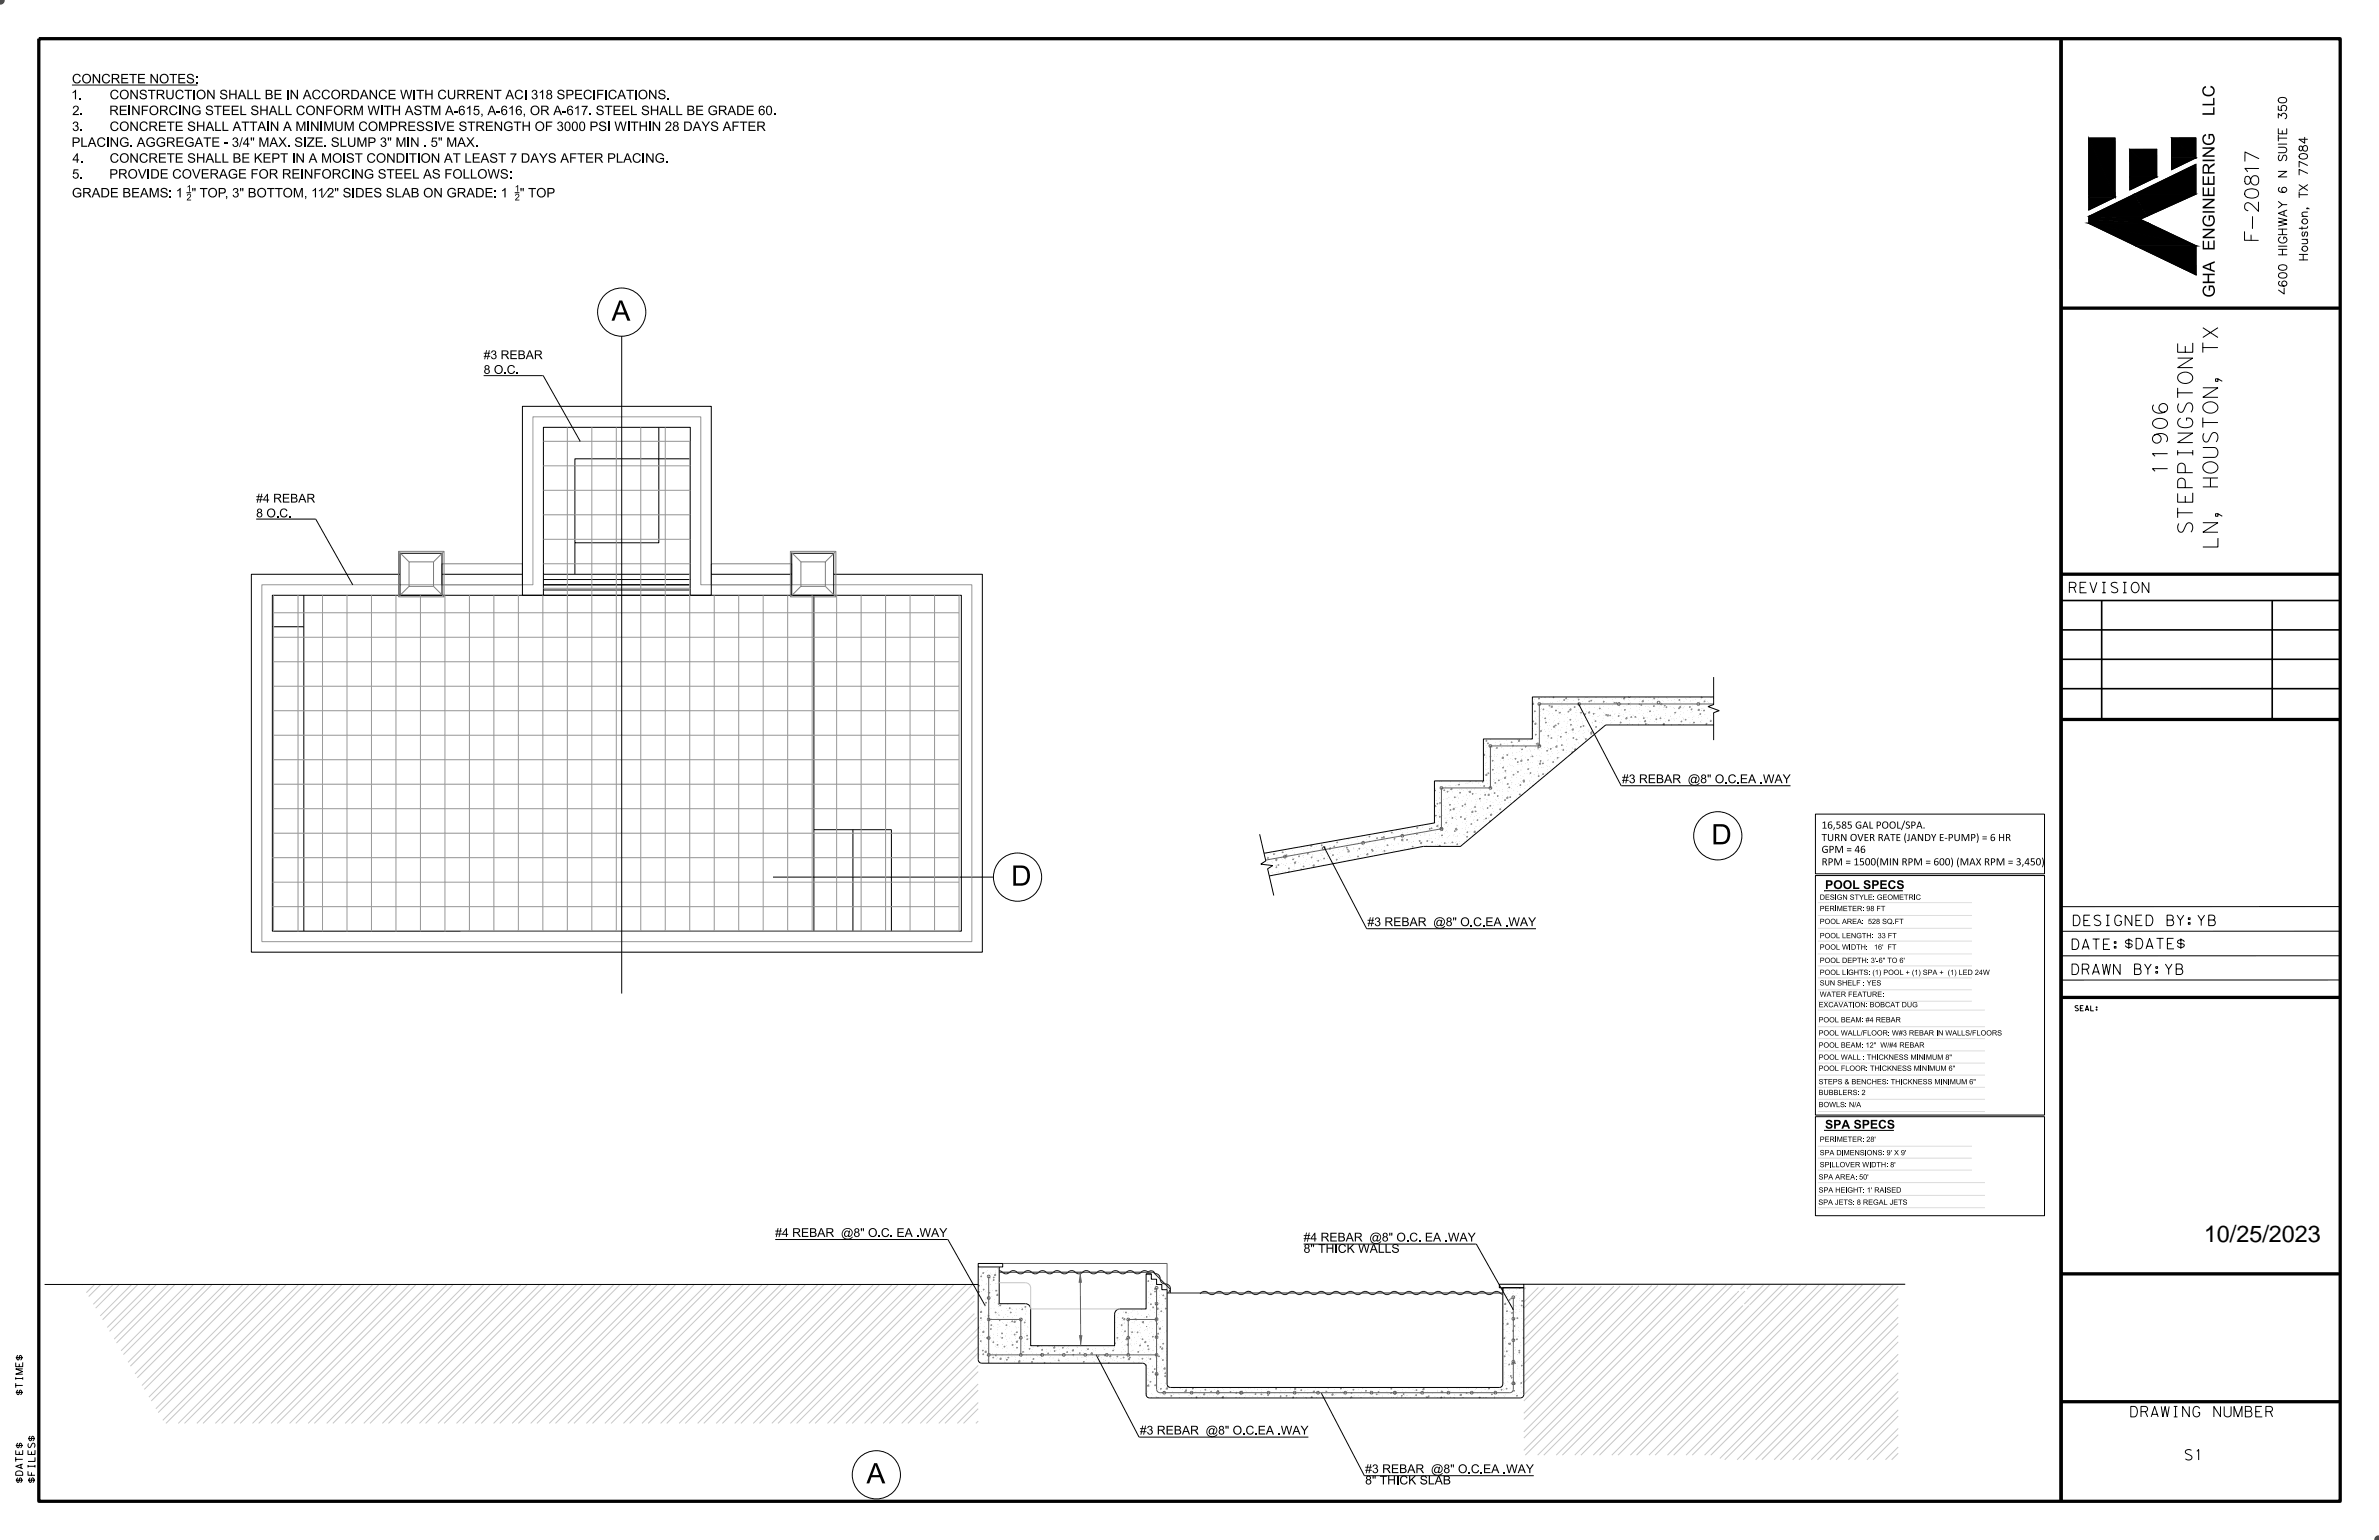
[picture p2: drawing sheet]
<svg xmlns="http://www.w3.org/2000/svg" width="432mm" height="279mm" viewBox="0 0 432 279" stroke-linecap="round" stroke-linejoin="round" font-family="sans-serif">
<defs><g id="words">
<text font-size="4.2" x="400" y="225.3">10/25/2023</text>
<g font-size="3.7">
<text x="111" y="58.2">A</text>
<text x="310.6" y="153.2">D</text>
<text x="183.5" y="160.7">D</text>
<text x="157.3" y="269.1">A</text>
</g>
<g font-size="2.7">
<text x="402.6" y="64.4" transform="rotate(-90 402.6 64.4)">TX</text>
<text x="393.4" y="86.3" transform="rotate(-90 393.4 86.3)">11906</text>
<text x="402.6" y="88.9" transform="rotate(-90 402.6 88.9)">H</text>
<text x="402.6" y="86.2" transform="rotate(-90 402.6 86.2)">OUSTON,</text>
<text x="398" y="97.1" transform="rotate(-90 398 97.1)">STEPPINGSTONE</text>
<text x="402.6" y="99.8" transform="rotate(-90 402.6 99.8)">LN,</text>
</g>
<g font-size="1.9">
<text x="375.3" y="107.5">REVISION</text>
<text x="376" y="167.9">DESIGNED BY:YB</text>
<text x="375.7" y="172.3">DATE:$DATE$</text>
<text x="375.7" y="176.8">DRAWN BY:YB</text>
<text x="386.4" y="257.1">DRAWING NUMBER</text>
<text x="396.3" y="264.9">S1</text>
</g>
<g font-size="1.7">
<text x="13.1" y="15.1">CONCRETE NOTES:</text>
<text x="12.9" y="18">1.</text>
<text x="13.1" y="23.8">3.</text>
<text x="13.1" y="20.9">2.</text>
<text x="19.8" y="20.9">REINFORCING STEEL SHALL CONFORM WITH ASTM A-615, A-616, OR A-617. STEEL SHALL BE GRADE 60.</text>
<text x="19.9" y="18">CONSTRUCTION SHALL BE IN ACCORDANCE WITH CURRENT ACI 318 SPECIFICATIONS.</text>
<text x="19.9" y="23.8">CONCRETE SHALL ATTAIN A MINIMUM COMPRESSIVE STRENGTH OF 3000 PSI WITHIN 28 DAYS AFTER</text>
<text x="13" y="26.6">PLACING. AGGREGATE - 3/4&quot; MAX. SIZE. SLUMP 3&quot; MIN . 5&quot; MAX.</text>
<text x="13.1" y="29.5">4.</text>
<text x="19.9" y="29.5">CONCRETE SHALL BE KEPT IN A MOIST CONDITION AT LEAST 7 DAYS AFTER PLACING.</text>
<text x="13.1" y="35.8">GRADE BEAMS: 1 &quot; TOP, 3&quot; BOTTOM, 11⁄</text>
<text x="13.1" y="32.4">5.</text>
<text x="19.8" y="32.4">PROVIDE COVERAGE FOR REINFORCING STEEL AS FOLLOWS:</text>
<text x="60.2" y="35.8">2&quot; SIDES SLAB ON GRADE: 1 &quot; TOP</text>
</g>
<g font-size="1.6">
<text x="87.8" y="65.2">#3 REBAR</text>
<text x="87.8" y="67.8">8 O.C.</text>
<text x="46.5" y="93.9">8 O.C.</text>
<text x="46.5" y="91.2">#4 REBAR</text>
<text x="294.4" y="142.1">#3 REBAR</text>
<text x="306.2" y="142.1">@8&quot; O.C.EA .WAY</text>
<text x="331.3" y="161.3">POOL SPECS</text>
<text x="248.2" y="168">#3 REBAR</text>
<text x="260" y="168">@8&quot; O.C.EA .WAY</text>
<text x="331.3" y="204.8">SPA SPECS</text>
<text x="140.7" y="224.4">#4 REBAR</text>
<text x="152.5" y="224.4">@8&quot; O.C. EA .WAY</text>
<text x="236.6" y="227.3">8&quot; THICK WALLS</text>
<text x="236.6" y="225.2">#4 REBAR</text>
<text x="248.4" y="225.2">@8&quot; O.C. EA .WAY</text>
<text x="206.9" y="260.3">#3 REBAR</text>
<text x="218.7" y="260.3">@8&quot; O.C.EA .WAY</text>
<text x="247.8" y="269.3">8&quot; THICK SLAB</text>
<text x="247.8" y="267.3">#3 REBAR</text>
<text x="259.6" y="267.3">@8&quot; O.C.EA .WAY</text>
</g>
<g font-size="1.3">
<text x="330.6" y="154.7">GPM = 46</text>
<text x="330.6" y="152.6">TURN OVER RATE (JANDY E-PUMP) = 6 HR</text>
<text x="330.6" y="150.3">16,585 GAL POOL/SPA.</text>
<text x="330.6" y="157">RPM = 1500(MIN RPM = 600) (MAX RPM = 3,450)</text>
<text x="4.1" y="253.2" transform="rotate(-90 4.1 253.2)">$TIME$</text>
<text x="4.1" y="269.2" transform="rotate(-90 4.1 269.2)">$DATE$</text>
<text x="6.3" y="269.2" transform="rotate(-90 6.3 269.2)">$FILES$</text>
</g>
<g font-size="1.2">
<text x="33.8" y="34.8">1</text>
<text x="93.4" y="34.8">1</text>
<text x="33.8" y="36.4">2</text>
<text x="93.4" y="36.4">2</text>
</g>
<text font-size="1" x="376.4" y="183.4">SEAL:</text>
<g font-size=".9">
<text x="330.3" y="165.3">PERIMETER: 98 FT</text>
<text x="330.3" y="163.2">DESIGN STYLE: GEOMETRIC</text>
<text x="330.3" y="167.6">POOL AREA:</text>
<text x="339.6" y="167.6">528 SQ.FT</text>
<text x="330.3" y="170.2">POOL LENGTH:</text>
<text x="330.3" y="172.3">POOL WIDTH:</text>
<text x="340.7" y="172.3">16'</text>
<text x="341.3" y="170.2">33 FT</text>
<text x="330.3" y="174.7">POOL DEPTH: 3'-6&quot; TO 6'</text>
<text x="330.3" y="176.9">POOL LIGHTS: (1) POOL + (1) SPA +</text>
<text x="330.3" y="178.8">SUN SHELF : YES</text>
<text x="353.9" y="176.9">(1) LED 24W</text>
<text x="330.1" y="182.7">EXCAVATION: BOBCAT DUG</text>
<text x="330.1" y="185.5">POOL BEAM: #4 REBAR</text>
<text x="330.3" y="180.9">WATER FEATURE:</text>
<text x="330.1" y="187.9">POOL WALL/FLOOR: W#3 REBAR IN WALLS/FLOORS</text>
<text x="330.1" y="190.1">POOL BEAM: 12&quot;</text>
<text x="341.3" y="190.1">W/#4 REBAR</text>
<text x="330.1" y="192.3">POOL WALL : THICKNESS MINIMUM 8&quot;</text>
<text x="330.1" y="196.7">STEPS &amp; BENCHES: THICKNESS MINIMUM 6&quot;</text>
<text x="330.1" y="194.3">POOL FLOOR: THICKNESS MINIMUM 6&quot;</text>
<text x="330.1" y="198.7">BUBBLERS: 2</text>
<text x="330.1" y="200.9">BOWLS: N/A</text>
<text x="330.3" y="207.2">PERIMETER: 28'</text>
<text x="330.3" y="209.6">SPA DIMENSIONS: 9' X 9'</text>
<text x="330.1" y="214">SPA AREA: 50'</text>
<text x="330.3" y="211.8">SPILLOVER WIDTH: 8'</text>
<text x="330" y="218.6">SPA JETS: 8 REGAL JETS</text>
<text x="330.1" y="216.4">SPA HEIGHT: 1' RAISED</text>
</g>
</g></defs>
<path d="M80.2 102.3h14.6v3.8h-14.6zM129.1 102.3h14.6v3.8h-14.6z" fill="none" stroke="#7f7f7f" stroke-width=".18"/>
<path d="M329.5 158.9h41.6v43.4h-41.6zM329.5 147.7h41.6v10.8h-41.6zM331.2 161.6h14.2M329.5 202.6h41.6v18h-41.6zM331.2 205.1h12.6M272.8 233.6v.7" fill="none" stroke="#000" stroke-width=".18"/>
<g fill="none" stroke="#ddd" stroke-width=".18">
<path d="M329.9 177.4h28M329.9 170.7h28M329.9 166.1h28M329.9 163.8h28M329.9 179.6h28M329.9 175.2h28M329.9 173.1h28M329.9 168.4h28M329.9 197.3h30.4M329.9 195.1h30.4M329.9 181.6h28M329.9 199.4h30.4"/>
<path d="M329.9 186.3h30.4M329.9 192.9h30.4M329.9 190.7h30.4M329.9 188.4h30.4M329.9 183.3h30.4M329.9 219.1h30.4M329.9 212.3h28M329.9 214.6h30.4M329.9 201.7h30.4M329.9 210.1h28M329.9 216.9h30.4M329.9 208h28"/>
</g>
<g fill="#878787">
<circle cx="275.1" cy="235" r=".04"/>
<circle cx="273.9" cy="233.9" r=".04"/>
<circle cx="275.8" cy="237.6" r=".04"/>
<circle cx="275" cy="236.9" r=".04"/>
<circle cx="273.3" cy="235.3" r=".04"/>
<circle cx="275.1" cy="239" r=".04"/>
<circle cx="273.9" cy="237.9" r=".04"/>
<circle cx="273.2" cy="237.2" r=".04"/>
<circle cx="275.8" cy="241.6" r=".04"/>
<circle cx="275" cy="240.9" r=".04"/>
<circle cx="273.3" cy="239.4" r=".04"/>
<circle cx="275.1" cy="243.1" r=".04"/>
<circle cx="273.9" cy="241.9" r=".04"/>
<circle cx="273.1" cy="241.3" r=".04"/>
<circle cx="275.7" cy="245.6" r=".04"/>
<circle cx="275" cy="245" r=".04"/>
<circle cx="273.3" cy="243.4" r=".04"/>
<circle cx="275.1" cy="247.1" r=".04"/>
<circle cx="273.9" cy="246" r=".04"/>
<circle cx="273.1" cy="245.3" r=".04"/>
<circle cx="275.7" cy="249.7" r=".04"/>
<circle cx="275" cy="249" r=".04"/>
<circle cx="273.3" cy="247.4" r=".04"/>
<circle cx="275.1" cy="251.1" r=".04"/>
<circle cx="273.9" cy="250" r=".04"/>
<circle cx="273.1" cy="249.3" r=".04"/>
<circle cx="275" cy="253" r=".04"/>
<circle cx="273.3" cy="251.4" r=".04"/>
<circle cx="273.1" cy="253.3" r=".04"/>
<circle cx="271.4" cy="251.7" r=".04"/>
<circle cx="271.3" cy="253.6" r=".04"/>
<circle cx="269.5" cy="252" r=".04"/>
<circle cx="267.7" cy="252.4" r=".04"/>
<circle cx="265.8" cy="252.7" r=".04"/>
<circle cx="264" cy="253" r=".04"/>
<circle cx="262.8" cy="251.9" r=".04"/>
<circle cx="262.1" cy="253.3" r=".04"/>
<circle cx="260.9" cy="252.2" r=".04"/>
<circle cx="259.1" cy="252.5" r=".04"/>
<circle cx="258.3" cy="251.8" r=".04"/>
<circle cx="257.2" cy="252.8" r=".04"/>
<circle cx="256.5" cy="252.1" r=".04"/>
<circle cx="255.4" cy="253.2" r=".04"/>
<circle cx="254.6" cy="252.5" r=".04"/>
<circle cx="253.5" cy="253.5" r=".04"/>
<circle cx="252.8" cy="252.8" r=".04"/>
<circle cx="250.9" cy="253.1" r=".04"/>
<circle cx="249.1" cy="253.4" r=".04"/>
<circle cx="247.3" cy="251.8" r=".04"/>
<circle cx="245.5" cy="252.2" r=".04"/>
<circle cx="243.6" cy="252.5" r=".04"/>
<circle cx="241.8" cy="252.8" r=".04"/>
<circle cx="239.9" cy="253.1" r=".04"/>
<circle cx="238.7" cy="252" r=".04"/>
<circle cx="238.1" cy="253.4" r=".04"/>
<circle cx="236.9" cy="252.3" r=".04"/>
<circle cx="234.3" cy="251.9" r=".04"/>
<circle cx="233.2" cy="253" r=".04"/>
<circle cx="232.4" cy="252.3" r=".04"/>
<circle cx="231.3" cy="253.3" r=".04"/>
<circle cx="230.6" cy="252.6" r=".04"/>
<circle cx="210.4" cy="234.1" r=".04"/>
<circle cx="209.2" cy="233" r=".04"/>
<circle cx="208.4" cy="232.3" r=".04"/>
<circle cx="229.5" cy="253.6" r=".04"/>
<circle cx="228.7" cy="252.9" r=".04"/>
<circle cx="211" cy="236.7" r=".04"/>
<circle cx="210.2" cy="236" r=".04"/>
<circle cx="208.5" cy="234.4" r=".04"/>
<circle cx="226.9" cy="253.2" r=".04"/>
<circle cx="210.4" cy="238.1" r=".04"/>
<circle cx="209.2" cy="237" r=".04"/>
<circle cx="208.4" cy="236.3" r=".04"/>
<circle cx="225" cy="253.5" r=".04"/>
<circle cx="223.3" cy="252" r=".04"/>
<circle cx="211" cy="240.7" r=".04"/>
<circle cx="210.2" cy="240" r=".04"/>
<circle cx="208.5" cy="238.4" r=".04"/>
<circle cx="221.4" cy="252.3" r=".04"/>
<circle cx="210.4" cy="242.1" r=".04"/>
<circle cx="209.1" cy="241" r=".04"/>
<circle cx="208.4" cy="240.3" r=".04"/>
<circle cx="219.6" cy="252.6" r=".04"/>
<circle cx="211" cy="244.7" r=".04"/>
<circle cx="210.2" cy="244" r=".04"/>
<circle cx="208.5" cy="242.4" r=".04"/>
<circle cx="217.7" cy="252.9" r=".04"/>
<circle cx="216.5" cy="251.8" r=".04"/>
<circle cx="210.4" cy="246.1" r=".04"/>
<circle cx="209.1" cy="245" r=".04"/>
<circle cx="208.4" cy="244.3" r=".04"/>
<circle cx="215.9" cy="253.2" r=".04"/>
<circle cx="214.7" cy="252.1" r=".04"/>
<circle cx="211" cy="248.7" r=".04"/>
<circle cx="210.2" cy="248" r=".04"/>
<circle cx="208.5" cy="246.5" r=".04"/>
<circle cx="214" cy="253.5" r=".04"/>
<circle cx="212.8" cy="252.4" r=".04"/>
<circle cx="212.1" cy="251.7" r=".04"/>
<circle cx="210.3" cy="250.2" r=".04"/>
<circle cx="209.1" cy="249" r=".04"/>
<circle cx="208.4" cy="248.4" r=".04"/>
<circle cx="211" cy="252.8" r=".04"/>
<circle cx="210.2" cy="252.1" r=".04"/>
<circle cx="208.5" cy="250.5" r=".04"/>
<circle cx="209.1" cy="253.1" r=".04"/>
<circle cx="208.4" cy="252.4" r=".04"/>
<circle cx="276.4" cy="234.3" r=".04"/>
<circle cx="275.4" cy="234.7" r=".04"/>
<circle cx="274.7" cy="234.3" r=".04"/>
<circle cx="275.8" cy="235.9" r=".04"/>
<circle cx="273.7" cy="234.6" r=".04"/>
<circle cx="273" cy="234.2" r=".04"/>
<circle cx="274.1" cy="235.9" r=".04"/>
<circle cx="275.8" cy="238" r=".04"/>
<circle cx="275.2" cy="237.6" r=".04"/>
<circle cx="276.2" cy="239.3" r=".04"/>
<circle cx="274.1" cy="237.9" r=".04"/>
<circle cx="273.5" cy="237.5" r=".04"/>
<circle cx="276.3" cy="241.3" r=".04"/>
<circle cx="275.6" cy="240.9" r=".04"/>
<circle cx="272.8" cy="239.1" r=".04"/>
<circle cx="274.6" cy="241.2" r=".04"/>
<circle cx="273.9" cy="240.8" r=".04"/>
<circle cx="275" cy="242.5" r=".04"/>
<circle cx="272.9" cy="241.2" r=".04"/>
<circle cx="276.1" cy="244.2" r=".04"/>
<circle cx="273.3" cy="242.4" r=".04"/>
<circle cx="275" cy="244.5" r=".04"/>
<circle cx="274.4" cy="244.1" r=".04"/>
<circle cx="275.4" cy="245.8" r=".04"/>
<circle cx="273.3" cy="244.5" r=".04"/>
<circle cx="276.5" cy="247.5" r=".04"/>
<circle cx="273.7" cy="245.7" r=".04"/>
<circle cx="275.5" cy="247.8" r=".04"/>
<circle cx="274.8" cy="247.4" r=".04"/>
<circle cx="275.9" cy="249.1" r=".04"/>
<circle cx="273.8" cy="247.8" r=".04"/>
<circle cx="273.1" cy="247.3" r=".04"/>
<circle cx="274.2" cy="249" r=".04"/>
<circle cx="275.9" cy="251.1" r=".04"/>
<circle cx="275.3" cy="250.7" r=".04"/>
<circle cx="276.3" cy="252.4" r=".04"/>
<circle cx="274.2" cy="251.1" r=".04"/>
<circle cx="273.6" cy="250.6" r=".04"/>
<circle cx="274.6" cy="252.3" r=".04"/>
<circle cx="272.9" cy="252.3" r=".04"/>
<circle cx="271.2" cy="252.2" r=".04"/>
<circle cx="269.5" cy="252.1" r=".04"/>
<circle cx="267.8" cy="252" r=".04"/>
<circle cx="266.1" cy="252" r=".04"/>
<circle cx="264.5" cy="251.9" r=".04"/>
<circle cx="265.5" cy="253.6" r=".04"/>
<circle cx="262.8" cy="251.8" r=".04"/>
<circle cx="263.8" cy="253.5" r=".04"/>
<circle cx="261.1" cy="251.8" r=".04"/>
<circle cx="262.1" cy="253.5" r=".04"/>
<circle cx="260.4" cy="253.4" r=".04"/>
<circle cx="258.8" cy="253.3" r=".04"/>
<circle cx="257.1" cy="253.2" r=".04"/>
<circle cx="256" cy="253.6" r=".04"/>
<circle cx="254.3" cy="253.5" r=".04"/>
<circle cx="253.7" cy="253.1" r=".04"/>
<circle cx="252.6" cy="253.5" r=".04"/>
<circle cx="252" cy="253" r=".04"/>
<circle cx="250.9" cy="253.4" r=".04"/>
<circle cx="250.3" cy="253" r=".04"/>
<circle cx="249.3" cy="253.3" r=".04"/>
<circle cx="248.6" cy="252.9" r=".04"/>
<circle cx="247.6" cy="253.2" r=".04"/>
<circle cx="246.9" cy="252.8" r=".04"/>
<circle cx="245.9" cy="253.2" r=".04"/>
<circle cx="245.2" cy="252.7" r=".04"/>
<circle cx="244.2" cy="253.1" r=".04"/>
<circle cx="243.5" cy="252.7" r=".04"/>
<circle cx="242.5" cy="253" r=".04"/>
<circle cx="241.8" cy="252.6" r=".04"/>
<circle cx="208.6" cy="231.5" r=".04"/>
<circle cx="240.8" cy="253" r=".04"/>
<circle cx="240.1" cy="252.5" r=".04"/>
<circle cx="209.7" cy="233.2" r=".04"/>
<circle cx="238.4" cy="252.5" r=".04"/>
<circle cx="211.4" cy="235.3" r=".04"/>
<circle cx="210.8" cy="234.8" r=".04"/>
<circle cx="237.4" cy="252.8" r=".04"/>
<circle cx="236.7" cy="252.4" r=".04"/>
<circle cx="209.8" cy="235.2" r=".04"/>
<circle cx="209.1" cy="234.8" r=".04"/>
<circle cx="235.7" cy="252.7" r=".04"/>
<circle cx="235" cy="252.3" r=".04"/>
<circle cx="208.1" cy="235.1" r=".04"/>
<circle cx="234" cy="252.7" r=".04"/>
<circle cx="233.3" cy="252.2" r=".04"/>
<circle cx="211.2" cy="238.2" r=".04"/>
<circle cx="208.5" cy="236.4" r=".04"/>
<circle cx="232.3" cy="252.6" r=".04"/>
<circle cx="231.6" cy="252.2" r=".04"/>
<circle cx="210.2" cy="238.5" r=".04"/>
<circle cx="209.5" cy="238.1" r=".04"/>
<circle cx="230.6" cy="252.5" r=".04"/>
<circle cx="229.9" cy="252.1" r=".04"/>
<circle cx="210.6" cy="239.8" r=".04"/>
<circle cx="228.9" cy="252.4" r=".04"/>
<circle cx="228.3" cy="252" r=".04"/>
<circle cx="211.7" cy="241.5" r=".04"/>
<circle cx="208.9" cy="239.7" r=".04"/>
<circle cx="227.2" cy="252.4" r=".04"/>
<circle cx="226.6" cy="252" r=".04"/>
<circle cx="210.6" cy="241.8" r=".04"/>
<circle cx="210" cy="241.4" r=".04"/>
<circle cx="225.5" cy="252.3" r=".04"/>
<circle cx="224.9" cy="251.9" r=".04"/>
<circle cx="211" cy="243.1" r=".04"/>
<circle cx="209" cy="241.7" r=".04"/>
<circle cx="208.3" cy="241.3" r=".04"/>
<circle cx="225.9" cy="253.6" r=".04"/>
<circle cx="223.8" cy="252.2" r=".04"/>
<circle cx="223.2" cy="251.8" r=".04"/>
<circle cx="209.3" cy="243" r=".04"/>
<circle cx="224.2" cy="253.5" r=".04"/>
<circle cx="222.1" cy="252.2" r=".04"/>
<circle cx="221.5" cy="251.7" r=".04"/>
<circle cx="211.1" cy="245.1" r=".04"/>
<circle cx="210.4" cy="244.7" r=".04"/>
<circle cx="222.5" cy="253.4" r=".04"/>
<circle cx="220.5" cy="252.1" r=".04"/>
<circle cx="211.5" cy="246.4" r=".04"/>
<circle cx="209.4" cy="245" r=".04"/>
<circle cx="208.7" cy="244.6" r=".04"/>
<circle cx="220.8" cy="253.4" r=".04"/>
<circle cx="218.8" cy="252" r=".04"/>
<circle cx="209.8" cy="246.3" r=".04"/>
<circle cx="219.2" cy="253.3" r=".04"/>
<circle cx="217.1" cy="251.9" r=".04"/>
<circle cx="211.5" cy="248.4" r=".04"/>
<circle cx="210.9" cy="248" r=".04"/>
<circle cx="208.1" cy="246.2" r=".04"/>
<circle cx="217.5" cy="253.2" r=".04"/>
<circle cx="215.4" cy="251.9" r=".04"/>
<circle cx="209.8" cy="248.4" r=".04"/>
<circle cx="209.2" cy="247.9" r=".04"/>
<circle cx="215.8" cy="253.1" r=".04"/>
<circle cx="213.7" cy="251.8" r=".04"/>
<circle cx="210.2" cy="249.6" r=".04"/>
<circle cx="208.1" cy="248.3" r=".04"/>
<circle cx="214.1" cy="253.1" r=".04"/>
<circle cx="212" cy="251.7" r=".04"/>
<circle cx="211.3" cy="251.3" r=".04"/>
<circle cx="208.5" cy="249.5" r=".04"/>
<circle cx="212.4" cy="253" r=".04"/>
<circle cx="210.3" cy="251.7" r=".04"/>
<circle cx="209.6" cy="251.2" r=".04"/>
<circle cx="210.7" cy="252.9" r=".04"/>
<circle cx="208.6" cy="251.6" r=".04"/>
<circle cx="209" cy="252.8" r=".04"/>
<circle cx="208.9" cy="231.9" r=".04"/>
<circle cx="208.9" cy="233" r=".04"/>
<circle cx="208.1" cy="233.1" r=".04"/>
<circle cx="209.3" cy="234.1" r=".04"/>
<circle cx="208" cy="234.3" r=".04"/>
<circle cx="211.2" cy="235" r=".04"/>
<circle cx="210.4" cy="235.1" r=".04"/>
<circle cx="208.4" cy="235.4" r=".04"/>
<circle cx="211.6" cy="236.1" r=".04"/>
<circle cx="210.4" cy="236.2" r=".04"/>
<circle cx="209.6" cy="236.3" r=".04"/>
<circle cx="210.7" cy="237.3" r=".04"/>
<circle cx="209.5" cy="237.5" r=".04"/>
<circle cx="208.8" cy="237.6" r=".04"/>
<circle cx="209.9" cy="238.6" r=".04"/>
<circle cx="208.7" cy="238.7" r=".04"/>
<circle cx="211.1" cy="239.6" r=".04"/>
<circle cx="209.1" cy="239.8" r=".04"/>
<circle cx="210.2" cy="240.8" r=".04"/>
<circle cx="208.2" cy="241.1" r=".04"/>
<circle cx="273.4" cy="233.6" r=".04"/>
<circle cx="211.4" cy="241.8" r=".04"/>
<circle cx="210.2" cy="242" r=".04"/>
<circle cx="209.4" cy="242.1" r=".04"/>
<circle cx="274.6" cy="234.6" r=".04"/>
<circle cx="273.4" cy="234.8" r=".04"/>
<circle cx="210.6" cy="243.1" r=".04"/>
<circle cx="209.4" cy="243.2" r=".04"/>
<circle cx="208.6" cy="243.3" r=".04"/>
<circle cx="276.6" cy="235.5" r=".04"/>
<circle cx="275.8" cy="235.6" r=".04"/>
<circle cx="273.8" cy="235.9" r=".04"/>
<circle cx="211.7" cy="244.1" r=".04"/>
<circle cx="209.7" cy="244.3" r=".04"/>
<circle cx="208.5" cy="244.5" r=".04"/>
<circle cx="275.7" cy="236.8" r=".04"/>
<circle cx="274.9" cy="236.9" r=".04"/>
<circle cx="272.9" cy="237.1" r=".04"/>
<circle cx="211.7" cy="245.2" r=".04"/>
<circle cx="210.9" cy="245.3" r=".04"/>
<circle cx="208.9" cy="245.6" r=".04"/>
<circle cx="276.1" cy="237.9" r=".04"/>
<circle cx="274.9" cy="238" r=".04"/>
<circle cx="274.1" cy="238.1" r=".04"/>
<circle cx="210.9" cy="246.5" r=".04"/>
<circle cx="210.1" cy="246.6" r=".04"/>
<circle cx="208.1" cy="246.8" r=".04"/>
<circle cx="275.3" cy="239.1" r=".04"/>
<circle cx="274.1" cy="239.3" r=".04"/>
<circle cx="211.2" cy="247.5" r=".04"/>
<circle cx="210" cy="247.7" r=".04"/>
<circle cx="209.2" cy="247.8" r=".04"/>
<circle cx="276.4" cy="240.1" r=".04"/>
<circle cx="274.4" cy="240.4" r=".04"/>
<circle cx="273.2" cy="240.5" r=".04"/>
<circle cx="210.4" cy="248.8" r=".04"/>
<circle cx="209.2" cy="249" r=".04"/>
<circle cx="208.4" cy="249.1" r=".04"/>
<circle cx="276.4" cy="241.3" r=".04"/>
<circle cx="275.6" cy="241.4" r=".04"/>
<circle cx="273.6" cy="241.6" r=".04"/>
<circle cx="211.6" cy="249.8" r=".04"/>
<circle cx="209.6" cy="250" r=".04"/>
<circle cx="208.4" cy="250.2" r=".04"/>
<circle cx="275.5" cy="242.5" r=".04"/>
<circle cx="274.8" cy="242.6" r=".04"/>
<circle cx="211.5" cy="250.9" r=".04"/>
<circle cx="210.7" cy="251" r=".04"/>
<circle cx="208.7" cy="251.3" r=".04"/>
<circle cx="275.9" cy="243.6" r=".04"/>
<circle cx="274.7" cy="243.8" r=".04"/>
<circle cx="273.9" cy="243.9" r=".04"/>
<circle cx="213.9" cy="251.8" r=".04"/>
<circle cx="211.9" cy="252" r=".04"/>
<circle cx="210.7" cy="252.2" r=".04"/>
<circle cx="209.9" cy="252.3" r=".04"/>
<circle cx="275.1" cy="244.8" r=".04"/>
<circle cx="273.9" cy="245" r=".04"/>
<circle cx="273.1" cy="245.1" r=".04"/>
<circle cx="221.9" cy="251.9" r=".04"/>
<circle cx="221.1" cy="252" r=".04"/>
<circle cx="219.1" cy="252.2" r=".04"/>
<circle cx="217.9" cy="252.4" r=".04"/>
<circle cx="217.1" cy="252.5" r=".04"/>
<circle cx="215.1" cy="252.8" r=".04"/>
<circle cx="213.9" cy="252.9" r=".04"/>
<circle cx="213.1" cy="253" r=".04"/>
<circle cx="211.1" cy="253.3" r=".04"/>
<circle cx="209.9" cy="253.4" r=".04"/>
<circle cx="209.1" cy="253.5" r=".04"/>
<circle cx="276.3" cy="245.8" r=".04"/>
<circle cx="274.2" cy="246.1" r=".04"/>
<circle cx="273" cy="246.3" r=".04"/>
<circle cx="230.2" cy="251.9" r=".04"/>
<circle cx="229" cy="252.1" r=".04"/>
<circle cx="228.2" cy="252.2" r=".04"/>
<circle cx="226.2" cy="252.4" r=".04"/>
<circle cx="225" cy="252.6" r=".04"/>
<circle cx="224.2" cy="252.7" r=".04"/>
<circle cx="222.2" cy="252.9" r=".04"/>
<circle cx="221" cy="253.1" r=".04"/>
<circle cx="220.2" cy="253.2" r=".04"/>
<circle cx="218.2" cy="253.5" r=".04"/>
<circle cx="276.2" cy="247" r=".04"/>
<circle cx="275.4" cy="247.1" r=".04"/>
<circle cx="273.4" cy="247.4" r=".04"/>
<circle cx="240.2" cy="251.7" r=".04"/>
<circle cx="239.4" cy="251.8" r=".04"/>
<circle cx="237.4" cy="252.1" r=".04"/>
<circle cx="236.2" cy="252.3" r=".04"/>
<circle cx="235.4" cy="252.4" r=".04"/>
<circle cx="233.4" cy="252.6" r=".04"/>
<circle cx="232.2" cy="252.8" r=".04"/>
<circle cx="231.4" cy="252.9" r=".04"/>
<circle cx="229.4" cy="253.1" r=".04"/>
<circle cx="228.2" cy="253.3" r=".04"/>
<circle cx="227.4" cy="253.4" r=".04"/>
<circle cx="276.6" cy="248.1" r=".04"/>
<circle cx="275.4" cy="248.2" r=".04"/>
<circle cx="274.6" cy="248.3" r=".04"/>
<circle cx="248.6" cy="251.8" r=".04"/>
<circle cx="247.4" cy="251.9" r=".04"/>
<circle cx="246.6" cy="252" r=".04"/>
<circle cx="244.6" cy="252.3" r=".04"/>
<circle cx="243.4" cy="252.5" r=".04"/>
<circle cx="242.6" cy="252.6" r=".04"/>
<circle cx="240.6" cy="252.8" r=".04"/>
<circle cx="239.4" cy="253" r=".04"/>
<circle cx="238.6" cy="253.1" r=".04"/>
<circle cx="236.6" cy="253.3" r=".04"/>
<circle cx="235.4" cy="253.5" r=".04"/>
<circle cx="234.6" cy="253.6" r=".04"/>
<circle cx="275.7" cy="249.3" r=".04"/>
<circle cx="274.5" cy="249.5" r=".04"/>
<circle cx="273.7" cy="249.6" r=".04"/>
<circle cx="255.7" cy="252" r=".04"/>
<circle cx="254.5" cy="252.1" r=".04"/>
<circle cx="253.7" cy="252.2" r=".04"/>
<circle cx="251.7" cy="252.5" r=".04"/>
<circle cx="250.5" cy="252.6" r=".04"/>
<circle cx="249.7" cy="252.8" r=".04"/>
<circle cx="247.7" cy="253" r=".04"/>
<circle cx="246.5" cy="253.2" r=".04"/>
<circle cx="245.7" cy="253.3" r=".04"/>
<circle cx="243.7" cy="253.5" r=".04"/>
<circle cx="274.9" cy="250.6" r=".04"/>
<circle cx="273.7" cy="250.7" r=".04"/>
<circle cx="272.9" cy="250.8" r=".04"/>
<circle cx="265.7" cy="251.8" r=".04"/>
<circle cx="264.9" cy="251.9" r=".04"/>
<circle cx="262.9" cy="252.2" r=".04"/>
<circle cx="261.7" cy="252.3" r=".04"/>
<circle cx="260.9" cy="252.4" r=".04"/>
<circle cx="258.9" cy="252.7" r=".04"/>
<circle cx="257.7" cy="252.8" r=".04"/>
<circle cx="256.9" cy="253" r=".04"/>
<circle cx="254.9" cy="253.2" r=".04"/>
<circle cx="253.7" cy="253.4" r=".04"/>
<circle cx="252.9" cy="253.5" r=".04"/>
<circle cx="276.1" cy="251.6" r=".04"/>
<circle cx="274.1" cy="251.8" r=".04"/>
<circle cx="272.9" cy="252" r=".04"/>
<circle cx="272.1" cy="252.1" r=".04"/>
<circle cx="270.1" cy="252.4" r=".04"/>
<circle cx="268.9" cy="252.5" r=".04"/>
<circle cx="268.1" cy="252.6" r=".04"/>
<circle cx="266.1" cy="252.9" r=".04"/>
<circle cx="264.9" cy="253" r=".04"/>
<circle cx="264.1" cy="253.2" r=".04"/>
<circle cx="262.1" cy="253.4" r=".04"/>
<circle cx="260.9" cy="253.6" r=".04"/>
<circle cx="276" cy="252.7" r=".04"/>
<circle cx="275.2" cy="252.8" r=".04"/>
<circle cx="273.2" cy="253.1" r=".04"/>
<circle cx="272" cy="253.2" r=".04"/>
<circle cx="271.2" cy="253.3" r=".04"/>
<circle cx="269.2" cy="253.6" r=".04"/>
<circle cx="208.9" cy="232.5" r=".04"/>
<circle cx="208.9" cy="233.5" r=".04"/>
<circle cx="210.6" cy="233.3" r=".04"/>
<circle cx="208.9" cy="234.6" r=".04"/>
<circle cx="210.5" cy="234.3" r=".04"/>
<circle cx="208.8" cy="235.6" r=".04"/>
<circle cx="210.5" cy="235.4" r=".04"/>
<circle cx="208.8" cy="236.7" r=".04"/>
<circle cx="210.4" cy="236.4" r=".04"/>
<circle cx="208.7" cy="237.7" r=".04"/>
<circle cx="210.4" cy="237.5" r=".04"/>
<circle cx="208.7" cy="238.8" r=".04"/>
<circle cx="210.4" cy="238.6" r=".04"/>
<circle cx="208.7" cy="239.9" r=".04"/>
<circle cx="210.3" cy="239.6" r=".04"/>
<circle cx="208.6" cy="240.9" r=".04"/>
<circle cx="210.3" cy="240.7" r=".04"/>
<circle cx="208.6" cy="242" r=".04"/>
<circle cx="210.2" cy="241.7" r=".04"/>
<circle cx="208.6" cy="243" r=".04"/>
<circle cx="210.2" cy="242.8" r=".04"/>
<circle cx="208.5" cy="244.1" r=".04"/>
<circle cx="210.2" cy="243.8" r=".04"/>
<circle cx="208.5" cy="245.1" r=".04"/>
<circle cx="211.8" cy="243.6" r=".04"/>
<circle cx="210.1" cy="244.9" r=".04"/>
<circle cx="208.4" cy="246.2" r=".04"/>
<circle cx="211.8" cy="244.7" r=".04"/>
<circle cx="208.4" cy="247.3" r=".04"/>
<circle cx="211.7" cy="245.7" r=".04"/>
<circle cx="210" cy="247" r=".04"/>
<circle cx="208.4" cy="248.3" r=".04"/>
<circle cx="211.7" cy="246.8" r=".04"/>
<circle cx="210" cy="248.1" r=".04"/>
<circle cx="208.3" cy="249.4" r=".04"/>
<circle cx="211.6" cy="247.8" r=".04"/>
<circle cx="208.3" cy="250.4" r=".04"/>
<circle cx="211.6" cy="248.9" r=".04"/>
<circle cx="209.9" cy="250.2" r=".04"/>
<circle cx="208.2" cy="251.5" r=".04"/>
<circle cx="211.6" cy="250" r=".04"/>
<circle cx="209.9" cy="251.2" r=".04"/>
<circle cx="208.2" cy="252.5" r=".04"/>
<circle cx="211.5" cy="251" r=".04"/>
<circle cx="211.5" cy="252.1" r=".04"/>
<circle cx="209.8" cy="253.4" r=".04"/>
<circle cx="213.1" cy="251.9" r=".04"/>
<circle cx="211.4" cy="253.1" r=".04"/>
<circle cx="213.1" cy="252.9" r=".04"/>
<circle cx="214.7" cy="252.7" r=".04"/>
<circle cx="217.9" cy="252.3" r=".04"/>
<circle cx="216.3" cy="253.5" r=".04"/>
<circle cx="219.6" cy="252" r=".04"/>
<circle cx="217.9" cy="253.3" r=".04"/>
<circle cx="221.2" cy="251.8" r=".04"/>
<circle cx="219.5" cy="253.1" r=".04"/>
<circle cx="222.8" cy="252.7" r=".04"/>
<circle cx="224.4" cy="252.4" r=".04"/>
<circle cx="226.1" cy="252.2" r=".04"/>
<circle cx="224.4" cy="253.5" r=".04"/>
<circle cx="227.7" cy="252" r=".04"/>
<circle cx="226" cy="253.3" r=".04"/>
<circle cx="229.3" cy="251.8" r=".04"/>
<circle cx="227.6" cy="253" r=".04"/>
<circle cx="229.3" cy="252.8" r=".04"/>
<circle cx="230.9" cy="252.6" r=".04"/>
<circle cx="232.5" cy="252.4" r=".04"/>
<circle cx="234.1" cy="252.1" r=".04"/>
<circle cx="232.5" cy="253.4" r=".04"/>
<circle cx="235.8" cy="251.9" r=".04"/>
<circle cx="234.1" cy="253.2" r=".04"/>
<circle cx="235.7" cy="253" r=".04"/>
<circle cx="237.3" cy="252.8" r=".04"/>
<circle cx="239" cy="252.5" r=".04"/>
<circle cx="240.6" cy="252.3" r=".04"/>
<circle cx="239" cy="253.6" r=".04"/>
<circle cx="242.2" cy="252.1" r=".04"/>
<circle cx="240.6" cy="253.4" r=".04"/>
<circle cx="243.9" cy="251.9" r=".04"/>
<circle cx="242.2" cy="253.2" r=".04"/>
<circle cx="243.8" cy="252.9" r=".04"/>
<circle cx="245.5" cy="252.7" r=".04"/>
<circle cx="247.1" cy="252.5" r=".04"/>
<circle cx="248.7" cy="252.3" r=".04"/>
<circle cx="247" cy="253.6" r=".04"/>
<circle cx="273.7" cy="234.1" r=".04"/>
<circle cx="250.3" cy="252" r=".04"/>
<circle cx="248.7" cy="253.3" r=".04"/>
<circle cx="275.3" cy="233.9" r=".04"/>
<circle cx="273.6" cy="235.2" r=".04"/>
<circle cx="251.9" cy="251.8" r=".04"/>
<circle cx="250.3" cy="253.1" r=".04"/>
<circle cx="275.3" cy="235" r=".04"/>
<circle cx="273.6" cy="236.3" r=".04"/>
<circle cx="251.9" cy="252.9" r=".04"/>
<circle cx="275.2" cy="236" r=".04"/>
<circle cx="273.5" cy="237.3" r=".04"/>
<circle cx="253.6" cy="252.7" r=".04"/>
<circle cx="275.2" cy="237.1" r=".04"/>
<circle cx="273.5" cy="238.4" r=".04"/>
<circle cx="255.2" cy="252.4" r=".04"/>
<circle cx="275.1" cy="238.2" r=".04"/>
<circle cx="273.5" cy="239.4" r=".04"/>
<circle cx="256.8" cy="252.2" r=".04"/>
<circle cx="255.1" cy="253.5" r=".04"/>
<circle cx="275.1" cy="239.2" r=".04"/>
<circle cx="273.4" cy="240.5" r=".04"/>
<circle cx="258.4" cy="252" r=".04"/>
<circle cx="256.8" cy="253.3" r=".04"/>
<circle cx="275.1" cy="240.3" r=".04"/>
<circle cx="273.4" cy="241.5" r=".04"/>
<circle cx="260.1" cy="251.8" r=".04"/>
<circle cx="258.4" cy="253" r=".04"/>
<circle cx="275" cy="241.3" r=".04"/>
<circle cx="273.4" cy="242.6" r=".04"/>
<circle cx="260" cy="252.8" r=".04"/>
<circle cx="275" cy="242.4" r=".04"/>
<circle cx="273.3" cy="243.7" r=".04"/>
<circle cx="261.6" cy="252.6" r=".04"/>
<circle cx="274.9" cy="243.4" r=".04"/>
<circle cx="273.3" cy="244.7" r=".04"/>
<circle cx="263.3" cy="252.4" r=".04"/>
<circle cx="276.5" cy="243.2" r=".04"/>
<circle cx="274.9" cy="244.5" r=".04"/>
<circle cx="273.2" cy="245.8" r=".04"/>
<circle cx="264.9" cy="252.2" r=".04"/>
<circle cx="263.2" cy="253.4" r=".04"/>
<circle cx="276.5" cy="244.3" r=".04"/>
<circle cx="274.9" cy="245.5" r=".04"/>
<circle cx="273.2" cy="246.8" r=".04"/>
<circle cx="266.5" cy="252" r=".04"/>
<circle cx="264.9" cy="253.2" r=".04"/>
<circle cx="276.5" cy="245.3" r=".04"/>
<circle cx="274.8" cy="246.6" r=".04"/>
<circle cx="273.2" cy="247.9" r=".04"/>
<circle cx="266.5" cy="253" r=".04"/>
<circle cx="276.4" cy="246.4" r=".04"/>
<circle cx="274.8" cy="247.7" r=".04"/>
<circle cx="273.1" cy="248.9" r=".04"/>
<circle cx="268.1" cy="252.8" r=".04"/>
<circle cx="276.4" cy="247.5" r=".04"/>
<circle cx="274.8" cy="248.7" r=".04"/>
<circle cx="273.1" cy="250" r=".04"/>
<circle cx="269.8" cy="252.6" r=".04"/>
<circle cx="276.4" cy="248.5" r=".04"/>
<circle cx="274.7" cy="249.8" r=".04"/>
<circle cx="273" cy="251.1" r=".04"/>
<circle cx="271.4" cy="252.3" r=".04"/>
<circle cx="269.7" cy="253.6" r=".04"/>
<circle cx="276.3" cy="249.6" r=".04"/>
<circle cx="273" cy="252.1" r=".04"/>
<circle cx="271.3" cy="253.4" r=".04"/>
<circle cx="276.3" cy="250.6" r=".04"/>
<circle cx="274.6" cy="251.9" r=".04"/>
<circle cx="273" cy="253.2" r=".04"/>
<circle cx="276.2" cy="251.7" r=".04"/>
<circle cx="274.6" cy="252.9" r=".04"/>
<circle cx="276.2" cy="252.7" r=".04"/>
</g>
<g fill="none" stroke="#878787" stroke-width=".18">
<path d="M208 238.9l.2-.1-.1 .2-.1-.1M208.5 232.3v.2h-.2zM208.8 236.6l.2-.1-.1 .2zM208.9 234.7v.2h-.1zM209.3 237.1l.1 .2h-.2zM209.5 234.3l.3-.1-.1 .2zM209.7 233.7l-.2 .2h.3M209.8 239.5l-.2 .2h.2v-.2M210.2 237.3v.3l-.3-.1zM210.7 237.9l.2-.1-.1 .2zM211.2 234.9v.2h-.2zM211.4 235.6l.3-.1-.1 .2z"/>
<path d="M211.6 237.3l.1 .2h-.2zM273.3 236.4v.3l-.3-.1zM273.4 237.9l.2-.1v.2zM274 235.7l.1 .2h-.2zM274.2 235.6l.2-.1-.1 .2zM274.5 238.1v.2h-.2zM275.3 239.2l.2-.1-.1 .2zM275.8 233.6h.1M276.1 236.9l.2-.1-.1 .2zM276.3 235.9l.1 .2h-.2zM276.6 237l-.2 .2h.2M208 252.9h.1l-.1 .2"/>
<path d="M208 247.6v.3M208.3 244.8l.3-.1-.1 .2zM208.4 244v.2h-.2zM208.5 251.2v.3h-.3zM208.7 250.7l.2-.1-.1 .2zM208.8 246.4l.1 .2h-.2zM209.1 242.5l.2-.1v.2zM209.3 248.8v.2h-.2zM209.5 248.4l.2-.1-.1 .2zM209.7 251.2v.2h-.1zM209.9 240.2l.2-.1-.1 .2zM210.2 253.6h.1"/>
<path d="M210.2 253.6h-.1M210.2 241.9l.1 .2-.2-.1zM210.2 246.1l.3-.1-.1 .2zM210.6 252l.2-.1-.1 .2zM210.6 240.9v.3l-.2-.1zM210.7 244.2v.2h-.2zM211 243.8l.2-.1v.2zM211 244.5l.1 .3h-.3zM211.1 246.6v.2h-.1zM211.4 249.7l.2-.1-.1 .2zM211.4 248.1l.1 .3h-.3zM211.5 249l.1 .2h-.2z"/>
<path d="M211.8 241.5h.1M211.9 251.7v.3h-.3zM211.9 251.5l-.1 .1 .2-.1M212.5 253.2h.2l-.1 .1zM214.2 251.7h.1M215.1 252.2l.3-.1-.1 .2zM215.3 252.3v.3l-.3-.1zM216.5 251.8l.1 .2h-.2zM217 253.5l.3-.1-.1 .2zM218.6 252.8l.1 .3-.3-.1zM218.8 252l.1 .2h-.2zM219.7 252.5l.2-.1v.2z"/>
<path d="M221.1 252.2v.2h-.2zM222 253.3l.1 .3h-.3zM223.4 252.4v.2h-.2zM224.3 252.7h.2l-.1 .1zM224.5 252.6v.1M225.6 252.6l.1 .2h-.2zM227.1 251.7h-.1M227.9 252.8l.1 .2h-.2zM228.8 253l.3-.1-.1 .2zM230.2 253v.2h-.2zM231.5 252l.2-.1v.2zM232.5 253.2v.2h-.2z"/>
<path d="M233.4 253.2l.2-.1-.1 .2zM234.8 253.4v.2h-.2zM235.2 251.8v.3l-.3-.1zM236.1 252.2l.2-.1-.1 .2zM237 253.6h.1M238 253.5l.2-.1-.1 .2zM238.5 252.3l-.2 .3h.3l-.1-.3M240.6 252.5l.2-.1v.2zM241.2 251.7h-.2M241.9 252.8l.1 .3h-.3zM243.4 251.8l.1 .2h-.2zM245.2 252.7l.2-.1-.1 .2z"/>
<path d="M245.4 253.6l-.1-.2-.2 .2M245.7 252v.2h-.2zM247.9 251.7h.1M248 252.2v.2h-.2zM249.7 253l.3-.1-.1 .2zM250.3 252.4v.2h-.2zM252.4 252l.2-.1v.2zM252.5 252.6l.1 .2h-.2zM254.3 253.2l.2-.1v.2zM254.8 252.8v.2h-.1zM257 252.2l.2-.1-.1 .2zM257.1 253v.2h-.2z"/>
<path d="M258.4 251.9l.1 .3-.3-.1zM258.9 253.5l.2-.1-.1 .2zM259.4 253.2v.2h-.2zM261.5 252.5l.3-.1-.1 .2zM261.6 253.4l.1 .2h-.2zM261.8 252.4l.1 .3-.3-.1zM261.9 252.7h.1M263.9 253.6h.1M265.2 252.9l.1 .3h-.3zM266.1 252.7l.2-.1v.2zM267.9 251.7h.1M268.4 253.6l.2-.2v.2"/>
<path d="M268.9 251.7h-.1M270.3 251.8v.2h-.2zM270.7 253l.2-.1-.1 .2zM272.6 252v.2h-.2zM272.8 240.1v.2M273 246.1l.2-.1-.1 .2zM273.1 242.7v.2l-.2-.1zM273.3 251.9h.2v.1zM273.5 245l.1 .2h-.2zM273.7 240v.3h-.2zM273.7 243.8l.3-.1-.1 .2zM274 247.4v.2h-.2z"/>
<path d="M274.1 249.6h.2v.1zM274.1 243.6l.1 .3h-.3zM274.3 247.5l.2-.2 .1 .2zM274.4 249.8l.1 .2h-.2zM274.5 241.5l.2-.1v.2zM274.7 241.6h.1M274.9 252.2v.2h-.2zM274.9 247.3h.2l-.1 .1zM274.9 250.9l.1 .3-.2-.1M274.9 240.5l.1 .2h-.2zM275.2 253.2l.2-.1v.2zM275.4 242.9v.2l-.2-.1z"/>
<path d="M275.6 245h.3l-.1 .1zM275.8 245.2v.2h-.1zM276 250.9l.2-.1-.1 .2zM276.2 247.6l.1 .2h-.2zM276.6 250.2h.1M276.6 242.7h-.2l.2 .1"/>
</g>
<path d="M13.1 15.4h22.7M8.1 233h169.5M140.7 224.9h31.2M172.1 224.9l6.6 11.9M178.7 236.7h.1M272.1 233h4.5v.6h-4.5zM276.6 233h69.2M276.6 233.6h-3.8v17.5a.63 .63 0 0 1-.7 .6M199 245.9h.1M199 245.9l7.7 14.8M206.9 260.7h30.6" fill="none" stroke="#000" stroke-width=".18"/>
<g fill="none" stroke="#c7c7c7" stroke-width=".18">
<path d="M14.9 233l-.1 .1M17.2 233l-1.5 1.5M18.3 233l-2.2 2.2M20.5 233l-3.6 3.6M21.7 233l-4.3 4.3M23.9 233l-5.7 5.7M25 233l-6.4 6.4M27.3 233l-7.8 7.8M28.4 233l-8.5 8.5M30.6 233l-9.9 10M31.8 233l-10.7 10.7M34 233l-12 12.1"/>
<path d="M35.1 233l-12.7 12.8M37.4 233l-14.2 14.2M38.5 233l-14.8 14.9M40.7 233l-16.2 16.3M41.9 233l-17 17M44.1 233l-18.3 18.4M45.2 233l-19 19.1M47.5 233l-20.5 20.5M48.6 233l-21.2 21.2M50.8 233l-22.5 22.6M52 233l-23.3 23.3M54.2 233l-24.6 24.7"/>
<path d="M55.3 233l-25.2 25.2M57.6 233l-25.2 25.2M58.7 233l-25.2 25.2M60.9 233l-25.2 25.2M62.1 233l-25.2 25.2M64.3 233l-25.2 25.2M65.4 233l-25.2 25.2M67.7 233l-25.2 25.2M68.8 233l-25.2 25.2M71 233l-25.2 25.2M72.2 233l-25.2 25.2M74.4 233l-25.2 25.2"/>
<path d="M75.5 233l-25.2 25.2M77.8 233l-25.2 25.2M78.9 233l-25.2 25.2M81.1 233l-25.2 25.2M82.3 233l-25.2 25.2M84.5 233l-25.2 25.2M85.6 233l-25.2 25.2M87.9 233l-25.2 25.2M89 233l-25.2 25.2M91.2 233l-25.2 25.2M92.4 233l-25.2 25.2M94.6 233l-25.2 25.2"/>
<path d="M95.7 233l-25.2 25.2M98 233l-25.2 25.2M99.1 233l-25.2 25.2M101.3 233l-25.2 25.2M102.5 233l-25.2 25.2M104.7 233l-25.2 25.2M105.8 233l-25.2 25.2M108.1 233l-25.2 25.2M109.2 233l-25.2 25.2M111.4 233l-25.2 25.2M112.6 233l-25.2 25.2M114.8 233l-25.2 25.2"/>
<path d="M115.9 233l-25.2 25.2M118.2 233l-25.2 25.2M119.3 233l-25.2 25.2M121.5 233l-25.2 25.2M122.7 233l-25.2 25.2M124.9 233l-25.2 25.2M126 233l-25.2 25.2M128.3 233l-25.2 25.2M129.4 233l-25.2 25.2M131.6 233l-25.2 25.2M132.8 233l-25.2 25.2M135 233l-25.2 25.2"/>
<path d="M136.1 233l-25.2 25.2M138.4 233l-25.2 25.2M139.5 233l-25.2 25.2M141.7 233l-25.2 25.2M142.9 233l-25.2 25.2M145.1 233l-25.2 25.2M146.2 233l-25.2 25.2M148.5 233l-25.2 25.2M149.6 233l-25.2 25.2M151.8 233l-25.2 25.2M153 233l-25.2 25.2M155.2 233l-25.2 25.2"/>
<path d="M156.3 233l-25.2 25.2M158.6 233l-25.2 25.2M159.7 233l-25.2 25.2M161.9 233l-25.2 25.2M163.1 233l-25.2 25.2M165.3 233l-25.2 25.2M166.4 233l-25.2 25.2M168.7 233l-25.2 25.2M169.8 233l-25.2 25.2M172 233l-25.2 25.2M173.2 233l-25.2 25.2M175.4 233l-25.2 25.2"/>
<path d="M176.5 233l-25.2 25.2M176.9 234.9l-23.3 23.3M176.9 238.3l-20 19.9M176.9 236.1l-22.2 22.1M177.3 239l-19.2 19.2M276.9 233.6l-.3 .4M279.2 233.6l-2.6 2.6M280.4 233.6l-3.8 3.7M282.6 233.5l-6 6.1M283.8 233.5l-7.2 7.2M286.1 233.5l-9.5 9.5M287.2 233.4l-10.6 10.7"/>
<path d="M289.5 233.4l-12.9 12.9M290.6 233.4l-14 14M292.9 233.3l-16.3 16.4M294.1 233.3l-17.5 17.5M296.4 233.3l-19.8 19.8M297.5 233.3l-20.9 20.9M299.8 233.2l-23.2 23.2M300.9 233.2l-24.3 24.3M303.2 233.2l-26.6 26.6M304.4 233.1l-27.8 27.8M306.6 233.1l-30 30.1M307.8 233.1l-31 30.9"/>
<path d="M310.1 233l-31 31M311.2 233l-31 31M313.5 233l-31 31M314.6 233l-31 31M315.2 234.6l-29.4 29.4M315.2 235.7l-28.3 28.3M315.6 234.2l-.3 .4M316.3 236.9l-27.1 27.1M316.7 234.2l-1.4 1.5M316.8 233l-.9 .9M317.5 236.9l-27.2 27.1M317.5 235.7l-.9 .9"/>
<path d="M318 233l-.9 .9M320.2 233l-2.7 2.7M321.3 233l-3.8 3.8M323.6 233l-31 31M324.7 233l-31 31M326.9 233l-31 31M328.1 233l-31.1 31M330.3 233l-31 31M331.4 233l-31 31M333.7 233l-31 31M334.8 233l-31 31M337 233l-31 31"/>
<path d="M338.2 233l-31.1 31M340.4 233l-31 31M341.5 233l-31 31M343.8 233l-31.6 31.6M344.5 236.7l-28.1 28.1M344.5 239l-25.8 25.8M344.5 235.6l-29.2 29.2M344.5 233.4l-31.5 31.4M177.6 241l-17.3 17.2M177.6 242.1l-16.2 16.1M177.6 245.5l-12.8 12.7M177.6 248.8l-9.5 9.4"/>
<path d="M177.6 244.4l-13.9 13.8M177.6 247.7l-10.6 10.5M177.6 251.1l-7.2 7.1M177.6 257.8l-.5 .4M177.6 255.6l-2.7 2.6M177.6 254.5l-3.8 3.7M177.6 252.2l-6.1 6M344.5 242.3l-22.5 22.5M344.5 240.1l-24.7 24.7M344.5 253.6l-11.3 11.2M344.5 255.8l-9 9M344.5 246.8l-18 18"/>
<path d="M344.5 249.1l-15.7 15.7M344.5 250.2l-14.6 14.6M344.5 245.7l-19.1 19.1M344.5 252.4l-12.4 12.4M344.5 243.5l-21.4 21.3M344.5 256.9l-7.9 7.9M344.5 259.2l-5.6 5.6M344.5 263.7l-1.2 1.1M344.5 260.3l-4.5 4.5M344.5 262.5l-2.3 2.3"/>
</g>
<path d="M211.8 234.6h61M226.3 234.3a1.17 1.17 0 0 1 1.3 .5 1.19 1.19 0 0 0 1.3-.4 1.19 1.19 0 0 1 1.3 .4 1.19 1.19 0 0 0 1.3-.4 1.19 1.19 0 0 1 1.4 .4 1.19 1.19 0 0 0 1.3-.4 1.19 1.19 0 0 1 1.3 .4 1.19 1.19 0 0 0 1.3-.4 1.19 1.19 0 0 1 1.4 .4 1.19 1.19 0 0 0 1.3-.4 1.19 1.19 0 0 1 1.3 .4 1.19 1.19 0 0 0 1.3-.4 1.19 1.19 0 0 1 1.4 .4 1.19 1.19 0 0 0 1.3-.4 1.19 1.19 0 0 1 1.3 .4 1.19 1.19 0 0 0 1.3-.4 1.19 1.19 0 0 1 1.4 .4 1.19 1.19 0 0 0 1.3-.4 1.19 1.19 0 0 1 1.3 .4 1.19 1.19 0 0 0 1.3-.4 1.19 1.19 0 0 1 1.4 .4 1.19 1.19 0 0 0 1.3-.4 1.19 1.19 0 0 1 1.3 .4 1.19 1.19 0 0 0 1.3-.4 1.19 1.19 0 0 1 1.4 .4 1.19 1.19 0 0 0 1.3-.4 1.19 1.19 0 0 1 1.3 .4 1.19 1.19 0 0 0 1.3-.4 1.19 1.19 0 0 1 1.4 .4 1.19 1.19 0 0 0 1.3-.4 1.19 1.19 0 0 1 1.3 .4 1.19 1.19 0 0 0 1.3-.4 1.19 1.19 0 0 1 1.4 .4 1.19 1.19 0 0 0 1.3-.4 1.18 1.18 0 0 1 1.3 .4l.2 .1M227 234.4a1.09 1.09 0 0 0-1.4 .4 1.19 1.19 0 0 1-1.3-.4 1.19 1.19 0 0 0-1.3 .4 1.19 1.19 0 0 1-1.4-.4 1.19 1.19 0 0 0-1.3 .4 1.19 1.19 0 0 1-1.3-.4 1.01 1.01 0 0 0-1.2 .3" fill="none" stroke="#1c1c1c" stroke-width=".18"/>
<g fill="none" stroke="#636363" stroke-width=".18">
<path d="M274.7 235.4v16.6"/>
<circle cx="274.7" cy="235.4" r=".25"/>
<circle cx="274.7" cy="239.3" r=".25"/>
<circle cx="253.2" cy="252.7" r=".25"/>
<circle cx="258.1" cy="252.7" r=".25"/>
<circle cx="262.9" cy="252.7" r=".25"/>
<circle cx="267.1" cy="252.7" r=".25"/>
<circle cx="274.7" cy="243.2" r=".25"/>
<circle cx="274.7" cy="247.1" r=".25"/>
<circle cx="274.7" cy="251" r=".25"/>
</g>
<g fill="#878787">
<circle cx="310.5" cy="126.5" r=".04"/>
<circle cx="310.6" cy="128.6" r=".04"/>
<circle cx="309.4" cy="127.5" r=".04"/>
<circle cx="308.6" cy="126.8" r=".04"/>
<circle cx="310.5" cy="130.5" r=".04"/>
<circle cx="308.8" cy="129" r=".04"/>
<circle cx="307.6" cy="127.8" r=".04"/>
<circle cx="306.8" cy="127.1" r=".04"/>
<circle cx="308.6" cy="130.8" r=".04"/>
<circle cx="306.9" cy="129.3" r=".04"/>
<circle cx="305.7" cy="128.2" r=".04"/>
<circle cx="304.9" cy="127.5" r=".04"/>
<circle cx="306.8" cy="131.2" r=".04"/>
<circle cx="305.1" cy="129.6" r=".04"/>
<circle cx="303.9" cy="128.5" r=".04"/>
<circle cx="303.1" cy="127.8" r=".04"/>
<circle cx="304.9" cy="131.5" r=".04"/>
<circle cx="303.2" cy="129.9" r=".04"/>
<circle cx="302" cy="128.8" r=".04"/>
<circle cx="301.2" cy="128.1" r=".04"/>
<circle cx="299.5" cy="126.5" r=".04"/>
<circle cx="301.4" cy="130.2" r=".04"/>
<circle cx="300.2" cy="129.1" r=".04"/>
<circle cx="299.4" cy="128.4" r=".04"/>
<circle cx="297.7" cy="126.8" r=".04"/>
<circle cx="299.5" cy="130.5" r=".04"/>
<circle cx="298.3" cy="129.4" r=".04"/>
<circle cx="297.5" cy="128.7" r=".04"/>
<circle cx="295.8" cy="127.2" r=".04"/>
<circle cx="297.7" cy="130.9" r=".04"/>
<circle cx="296.5" cy="129.8" r=".04"/>
<circle cx="295.7" cy="129.1" r=".04"/>
<circle cx="294" cy="127.5" r=".04"/>
<circle cx="295.8" cy="131.2" r=".04"/>
<circle cx="294.6" cy="130.1" r=".04"/>
<circle cx="293.8" cy="129.4" r=".04"/>
<circle cx="292.1" cy="127.8" r=".04"/>
<circle cx="290.9" cy="126.7" r=".04"/>
<circle cx="294" cy="131.5" r=".04"/>
<circle cx="292.7" cy="130.4" r=".04"/>
<circle cx="292" cy="129.7" r=".04"/>
<circle cx="290.3" cy="128.1" r=".04"/>
<circle cx="289.1" cy="127" r=".04"/>
<circle cx="290.9" cy="130.7" r=".04"/>
<circle cx="290.1" cy="130" r=".04"/>
<circle cx="288.4" cy="128.4" r=".04"/>
<circle cx="287.2" cy="127.3" r=".04"/>
<circle cx="286.4" cy="126.6" r=".04"/>
<circle cx="290.3" cy="132.1" r=".04"/>
<circle cx="289" cy="131" r=".04"/>
<circle cx="288.3" cy="130.3" r=".04"/>
<circle cx="286.6" cy="128.7" r=".04"/>
<circle cx="285.4" cy="127.6" r=".04"/>
<circle cx="284.6" cy="126.9" r=".04"/>
<circle cx="288.4" cy="132.5" r=".04"/>
<circle cx="287.2" cy="131.3" r=".04"/>
<circle cx="286.4" cy="130.6" r=".04"/>
<circle cx="284.7" cy="129.1" r=".04"/>
<circle cx="283.5" cy="128" r=".04"/>
<circle cx="282.7" cy="127.3" r=".04"/>
<circle cx="286.6" cy="132.8" r=".04"/>
<circle cx="285.3" cy="131.7" r=".04"/>
<circle cx="284.6" cy="131" r=".04"/>
<circle cx="282.9" cy="129.4" r=".04"/>
<circle cx="281.7" cy="128.3" r=".04"/>
<circle cx="280.9" cy="127.6" r=".04"/>
<circle cx="286.4" cy="134.7" r=".04"/>
<circle cx="284.7" cy="133.1" r=".04"/>
<circle cx="283.5" cy="132" r=".04"/>
<circle cx="282.7" cy="131.3" r=".04"/>
<circle cx="281" cy="129.7" r=".04"/>
<circle cx="279.8" cy="128.6" r=".04"/>
<circle cx="279" cy="127.9" r=".04"/>
<circle cx="285.3" cy="135.7" r=".04"/>
<circle cx="284.6" cy="135" r=".04"/>
<circle cx="282.9" cy="133.4" r=".04"/>
<circle cx="281.6" cy="132.3" r=".04"/>
<circle cx="280.9" cy="131.6" r=".04"/>
<circle cx="279.2" cy="130" r=".04"/>
<circle cx="284.7" cy="137.1" r=".04"/>
<circle cx="283.5" cy="136" r=".04"/>
<circle cx="282.7" cy="135.3" r=".04"/>
<circle cx="281" cy="133.7" r=".04"/>
<circle cx="279.8" cy="132.6" r=".04"/>
<circle cx="279" cy="131.9" r=".04"/>
<circle cx="282.8" cy="137.4" r=".04"/>
<circle cx="281.6" cy="136.3" r=".04"/>
<circle cx="280.9" cy="135.6" r=".04"/>
<circle cx="279.2" cy="134" r=".04"/>
<circle cx="281" cy="137.7" r=".04"/>
<circle cx="279.8" cy="136.6" r=".04"/>
<circle cx="279" cy="135.9" r=".04"/>
<circle cx="277.3" cy="134.4" r=".04"/>
<circle cx="280.9" cy="139.6" r=".04"/>
<circle cx="279.1" cy="138.1" r=".04"/>
<circle cx="277.9" cy="136.9" r=".04"/>
<circle cx="277.2" cy="136.3" r=".04"/>
<circle cx="275.5" cy="134.7" r=".04"/>
<circle cx="279.8" cy="140.6" r=".04"/>
<circle cx="279" cy="140" r=".04"/>
<circle cx="277.3" cy="138.4" r=".04"/>
<circle cx="276.1" cy="137.3" r=".04"/>
<circle cx="275.3" cy="136.6" r=".04"/>
<circle cx="273.6" cy="135" r=".04"/>
<circle cx="277.9" cy="141" r=".04"/>
<circle cx="277.2" cy="140.3" r=".04"/>
<circle cx="275.4" cy="138.7" r=".04"/>
<circle cx="274.2" cy="137.6" r=".04"/>
<circle cx="273.5" cy="136.9" r=".04"/>
<circle cx="271.7" cy="135.3" r=".04"/>
<circle cx="270.5" cy="134.2" r=".04"/>
<circle cx="277.3" cy="142.4" r=".04"/>
<circle cx="276.1" cy="141.3" r=".04"/>
<circle cx="275.3" cy="140.6" r=".04"/>
<circle cx="273.6" cy="139" r=".04"/>
<circle cx="272.4" cy="137.9" r=".04"/>
<circle cx="271.6" cy="137.2" r=".04"/>
<circle cx="269.9" cy="135.6" r=".04"/>
<circle cx="275.4" cy="142.7" r=".04"/>
<circle cx="274.2" cy="141.6" r=".04"/>
<circle cx="273.5" cy="140.9" r=".04"/>
<circle cx="271.7" cy="139.3" r=".04"/>
<circle cx="270.5" cy="138.2" r=".04"/>
<circle cx="269.8" cy="137.5" r=".04"/>
<circle cx="275.3" cy="144.6" r=".04"/>
<circle cx="273.6" cy="143" r=".04"/>
<circle cx="272.4" cy="141.9" r=".04"/>
<circle cx="271.6" cy="141.2" r=".04"/>
<circle cx="269.9" cy="139.6" r=".04"/>
<circle cx="274.2" cy="145.6" r=".04"/>
<circle cx="273.5" cy="144.9" r=".04"/>
<circle cx="271.7" cy="143.3" r=".04"/>
<circle cx="270.5" cy="142.2" r=".04"/>
<circle cx="269.8" cy="141.5" r=".04"/>
<circle cx="272.4" cy="145.9" r=".04"/>
<circle cx="271.6" cy="145.2" r=".04"/>
<circle cx="269.9" cy="143.7" r=".04"/>
<circle cx="268.7" cy="142.6" r=".04"/>
<circle cx="267.9" cy="141.9" r=".04"/>
<circle cx="271.7" cy="147.4" r=".04"/>
<circle cx="270.5" cy="146.3" r=".04"/>
<circle cx="269.7" cy="145.6" r=".04"/>
<circle cx="268" cy="144" r=".04"/>
<circle cx="266.8" cy="142.9" r=".04"/>
<circle cx="266.1" cy="142.2" r=".04"/>
<circle cx="269.9" cy="147.7" r=".04"/>
<circle cx="268.7" cy="146.6" r=".04"/>
<circle cx="267.9" cy="145.9" r=".04"/>
<circle cx="266.2" cy="144.3" r=".04"/>
<circle cx="265" cy="143.2" r=".04"/>
<circle cx="264.2" cy="142.5" r=".04"/>
<circle cx="269.7" cy="149.6" r=".04"/>
<circle cx="268" cy="148" r=".04"/>
<circle cx="266.8" cy="146.9" r=".04"/>
<circle cx="266" cy="146.2" r=".04"/>
<circle cx="264.3" cy="144.6" r=".04"/>
<circle cx="263.1" cy="143.5" r=".04"/>
<circle cx="262.4" cy="142.8" r=".04"/>
<circle cx="267.9" cy="149.9" r=".04"/>
<circle cx="266.2" cy="148.3" r=".04"/>
<circle cx="265" cy="147.2" r=".04"/>
<circle cx="264.2" cy="146.5" r=".04"/>
<circle cx="262.5" cy="144.9" r=".04"/>
<circle cx="261.3" cy="143.8" r=".04"/>
<circle cx="260.5" cy="143.1" r=".04"/>
<circle cx="266.8" cy="150.9" r=".04"/>
<circle cx="266" cy="150.2" r=".04"/>
<circle cx="264.3" cy="148.6" r=".04"/>
<circle cx="263.1" cy="147.5" r=".04"/>
<circle cx="262.3" cy="146.8" r=".04"/>
<circle cx="260.6" cy="145.3" r=".04"/>
<circle cx="266.2" cy="152.3" r=".04"/>
<circle cx="264.9" cy="151.2" r=".04"/>
<circle cx="264.2" cy="150.5" r=".04"/>
<circle cx="262.5" cy="149" r=".04"/>
<circle cx="261.3" cy="147.8" r=".04"/>
<circle cx="260.5" cy="147.1" r=".04"/>
<circle cx="264.3" cy="152.7" r=".04"/>
<circle cx="263.1" cy="151.5" r=".04"/>
<circle cx="262.3" cy="150.9" r=".04"/>
<circle cx="260.6" cy="149.3" r=".04"/>
<circle cx="262.5" cy="153" r=".04"/>
<circle cx="261.2" cy="151.9" r=".04"/>
<circle cx="260.5" cy="151.2" r=".04"/>
<circle cx="258.8" cy="149.6" r=".04"/>
<circle cx="260.6" cy="153.3" r=".04"/>
<circle cx="259.4" cy="152.2" r=".04"/>
<circle cx="258.6" cy="151.5" r=".04"/>
<circle cx="257.5" cy="152.5" r=".04"/>
<circle cx="256.8" cy="151.8" r=".04"/>
<circle cx="255.7" cy="152.8" r=".04"/>
<circle cx="254.9" cy="152.1" r=".04"/>
<circle cx="253.8" cy="153.1" r=".04"/>
<circle cx="253.1" cy="152.4" r=".04"/>
<circle cx="252" cy="153.5" r=".04"/>
<circle cx="251.2" cy="152.8" r=".04"/>
<circle cx="251.4" cy="154.9" r=".04"/>
<circle cx="250.1" cy="153.8" r=".04"/>
<circle cx="249.4" cy="153.1" r=".04"/>
<circle cx="249.5" cy="155.2" r=".04"/>
<circle cx="248.3" cy="154.1" r=".04"/>
<circle cx="247.5" cy="153.4" r=".04"/>
<circle cx="247.6" cy="155.5" r=".04"/>
<circle cx="246.4" cy="154.4" r=".04"/>
<circle cx="245.7" cy="153.7" r=".04"/>
<circle cx="245.8" cy="155.8" r=".04"/>
<circle cx="244.6" cy="154.7" r=".04"/>
<circle cx="243.8" cy="154" r=".04"/>
<circle cx="243.9" cy="156.2" r=".04"/>
<circle cx="242.7" cy="155" r=".04"/>
<circle cx="242" cy="154.3" r=".04"/>
<circle cx="242.1" cy="156.5" r=".04"/>
<circle cx="240.9" cy="155.4" r=".04"/>
<circle cx="240.1" cy="154.7" r=".04"/>
<circle cx="240.2" cy="156.8" r=".04"/>
<circle cx="239" cy="155.7" r=".04"/>
<circle cx="238.3" cy="155" r=".04"/>
<circle cx="238.4" cy="157.1" r=".04"/>
<circle cx="237.2" cy="156" r=".04"/>
<circle cx="236.4" cy="155.3" r=".04"/>
<circle cx="236.5" cy="157.4" r=".04"/>
<circle cx="235.3" cy="156.3" r=".04"/>
<circle cx="234.6" cy="155.6" r=".04"/>
<circle cx="234.7" cy="157.7" r=".04"/>
<circle cx="233.5" cy="156.6" r=".04"/>
<circle cx="232.7" cy="155.9" r=".04"/>
<circle cx="232.8" cy="158.1" r=".04"/>
<circle cx="231.6" cy="156.9" r=".04"/>
<circle cx="230.9" cy="156.3" r=".04"/>
<circle cx="231" cy="158.4" r=".04"/>
<circle cx="310.2" cy="127.4" r=".04"/>
<circle cx="309.5" cy="127" r=".04"/>
<circle cx="310.6" cy="128.7" r=".04"/>
<circle cx="308.5" cy="127.3" r=".04"/>
<circle cx="307.8" cy="126.9" r=".04"/>
<circle cx="308.9" cy="128.6" r=".04"/>
<circle cx="306.8" cy="127.3" r=".04"/>
<circle cx="306.1" cy="126.8" r=".04"/>
<circle cx="310.6" cy="130.7" r=".04"/>
<circle cx="309.9" cy="130.3" r=".04"/>
<circle cx="307.2" cy="128.5" r=".04"/>
<circle cx="305.1" cy="127.2" r=".04"/>
<circle cx="304.4" cy="126.8" r=".04"/>
<circle cx="308.9" cy="130.6" r=".04"/>
<circle cx="308.2" cy="130.2" r=".04"/>
<circle cx="305.5" cy="128.5" r=".04"/>
<circle cx="303.4" cy="127.1" r=".04"/>
<circle cx="302.7" cy="126.7" r=".04"/>
<circle cx="307.2" cy="130.6" r=".04"/>
<circle cx="306.5" cy="130.2" r=".04"/>
<circle cx="303.8" cy="128.4" r=".04"/>
<circle cx="301.7" cy="127.1" r=".04"/>
<circle cx="301" cy="126.6" r=".04"/>
<circle cx="305.5" cy="130.5" r=".04"/>
<circle cx="304.9" cy="130.1" r=".04"/>
<circle cx="302.1" cy="128.3" r=".04"/>
<circle cx="300" cy="127" r=".04"/>
<circle cx="299.3" cy="126.6" r=".04"/>
<circle cx="303.8" cy="130.4" r=".04"/>
<circle cx="303.2" cy="130" r=".04"/>
<circle cx="300.4" cy="128.2" r=".04"/>
<circle cx="298.3" cy="126.9" r=".04"/>
<circle cx="297.6" cy="126.5" r=".04"/>
<circle cx="302.1" cy="130.4" r=".04"/>
<circle cx="301.5" cy="129.9" r=".04"/>
<circle cx="298.7" cy="128.2" r=".04"/>
<circle cx="296.6" cy="126.8" r=".04"/>
<circle cx="300.4" cy="130.3" r=".04"/>
<circle cx="299.8" cy="129.9" r=".04"/>
<circle cx="297" cy="128.1" r=".04"/>
<circle cx="294.9" cy="126.8" r=".04"/>
<circle cx="298.7" cy="130.2" r=".04"/>
<circle cx="298.1" cy="129.8" r=".04"/>
<circle cx="295.3" cy="128" r=".04"/>
<circle cx="293.2" cy="126.7" r=".04"/>
<circle cx="299.1" cy="131.5" r=".04"/>
<circle cx="297" cy="130.1" r=".04"/>
<circle cx="296.4" cy="129.7" r=".04"/>
<circle cx="293.6" cy="128" r=".04"/>
<circle cx="291.5" cy="126.6" r=".04"/>
<circle cx="297.4" cy="131.4" r=".04"/>
<circle cx="295.4" cy="130.1" r=".04"/>
<circle cx="294.7" cy="129.6" r=".04"/>
<circle cx="291.9" cy="127.9" r=".04"/>
<circle cx="289.8" cy="126.6" r=".04"/>
<circle cx="295.7" cy="131.3" r=".04"/>
<circle cx="293.7" cy="130" r=".04"/>
<circle cx="293" cy="129.6" r=".04"/>
<circle cx="290.2" cy="127.8" r=".04"/>
<circle cx="288.1" cy="126.5" r=".04"/>
<circle cx="294.1" cy="131.3" r=".04"/>
<circle cx="292" cy="129.9" r=".04"/>
<circle cx="291.3" cy="129.5" r=".04"/>
<circle cx="288.5" cy="127.7" r=".04"/>
<circle cx="292.4" cy="131.2" r=".04"/>
<circle cx="290.3" cy="129.9" r=".04"/>
<circle cx="289.6" cy="129.4" r=".04"/>
<circle cx="290.7" cy="131.1" r=".04"/>
<circle cx="288.6" cy="129.8" r=".04"/>
<circle cx="287.9" cy="129.4" r=".04"/>
<circle cx="285.1" cy="127.6" r=".04"/>
<circle cx="286.9" cy="129.7" r=".04"/>
<circle cx="286.2" cy="129.3" r=".04"/>
<circle cx="283.4" cy="127.5" r=".04"/>
<circle cx="287.3" cy="131" r=".04"/>
<circle cx="285.2" cy="129.6" r=".04"/>
<circle cx="284.5" cy="129.2" r=".04"/>
<circle cx="281.7" cy="127.5" r=".04"/>
<circle cx="289" cy="133.1" r=".04"/>
<circle cx="288.4" cy="132.7" r=".04"/>
<circle cx="285.6" cy="130.9" r=".04"/>
<circle cx="283.5" cy="129.6" r=".04"/>
<circle cx="282.8" cy="129.1" r=".04"/>
<circle cx="280.1" cy="127.4" r=".04"/>
<circle cx="287.3" cy="133" r=".04"/>
<circle cx="286.7" cy="132.6" r=".04"/>
<circle cx="283.9" cy="130.8" r=".04"/>
<circle cx="281.8" cy="129.5" r=".04"/>
<circle cx="281.1" cy="129.1" r=".04"/>
<circle cx="278.4" cy="127.3" r=".04"/>
<circle cx="287.7" cy="134.3" r=".04"/>
<circle cx="285.6" cy="133" r=".04"/>
<circle cx="285" cy="132.5" r=".04"/>
<circle cx="282.2" cy="130.8" r=".04"/>
<circle cx="280.1" cy="129.4" r=".04"/>
<circle cx="279.4" cy="129" r=".04"/>
<circle cx="286" cy="134.2" r=".04"/>
<circle cx="283.9" cy="132.9" r=".04"/>
<circle cx="283.3" cy="132.5" r=".04"/>
<circle cx="280.5" cy="130.7" r=".04"/>
<circle cx="278.4" cy="129.4" r=".04"/>
<circle cx="284.3" cy="134.1" r=".04"/>
<circle cx="282.2" cy="132.8" r=".04"/>
<circle cx="281.6" cy="132.4" r=".04"/>
<circle cx="278.8" cy="130.6" r=".04"/>
<circle cx="285.4" cy="135.8" r=".04"/>
<circle cx="282.6" cy="134.1" r=".04"/>
<circle cx="280.5" cy="132.7" r=".04"/>
<circle cx="279.9" cy="132.3" r=".04"/>
<circle cx="284.4" cy="136.2" r=".04"/>
<circle cx="283.7" cy="135.8" r=".04"/>
<circle cx="280.9" cy="134" r=".04"/>
<circle cx="278.9" cy="132.7" r=".04"/>
<circle cx="278.2" cy="132.2" r=".04"/>
<circle cx="282.7" cy="136.1" r=".04"/>
<circle cx="282" cy="135.7" r=".04"/>
<circle cx="279.2" cy="133.9" r=".04"/>
<circle cx="283.1" cy="137.4" r=".04"/>
<circle cx="281" cy="136" r=".04"/>
<circle cx="280.3" cy="135.6" r=".04"/>
<circle cx="281.4" cy="137.3" r=".04"/>
<circle cx="279.3" cy="136" r=".04"/>
<circle cx="278.6" cy="135.5" r=".04"/>
<circle cx="282.5" cy="139" r=".04"/>
<circle cx="279.7" cy="137.2" r=".04"/>
<circle cx="277.6" cy="135.9" r=".04"/>
<circle cx="276.9" cy="135.5" r=".04"/>
<circle cx="281.4" cy="139.4" r=".04"/>
<circle cx="280.8" cy="138.9" r=".04"/>
<circle cx="278" cy="137.2" r=".04"/>
<circle cx="275.9" cy="135.8" r=".04"/>
<circle cx="275.2" cy="135.4" r=".04"/>
<circle cx="279.7" cy="139.3" r=".04"/>
<circle cx="279.1" cy="138.9" r=".04"/>
<circle cx="276.3" cy="137.1" r=".04"/>
<circle cx="274.2" cy="135.8" r=".04"/>
<circle cx="273.5" cy="135.3" r=".04"/>
<circle cx="280.1" cy="140.5" r=".04"/>
<circle cx="278.1" cy="139.2" r=".04"/>
<circle cx="277.4" cy="138.8" r=".04"/>
<circle cx="274.6" cy="137" r=".04"/>
<circle cx="272.5" cy="135.7" r=".04"/>
<circle cx="271.9" cy="135.3" r=".04"/>
<circle cx="278.4" cy="140.5" r=".04"/>
<circle cx="276.4" cy="139.1" r=".04"/>
<circle cx="275.7" cy="138.7" r=".04"/>
<circle cx="272.9" cy="136.9" r=".04"/>
<circle cx="270.8" cy="135.6" r=".04"/>
<circle cx="270.2" cy="135.2" r=".04"/>
<circle cx="276.7" cy="140.4" r=".04"/>
<circle cx="274.7" cy="139.1" r=".04"/>
<circle cx="274" cy="138.6" r=".04"/>
<circle cx="271.2" cy="136.9" r=".04"/>
<circle cx="277.8" cy="142.1" r=".04"/>
<circle cx="275.1" cy="140.3" r=".04"/>
<circle cx="273" cy="139" r=".04"/>
<circle cx="272.3" cy="138.6" r=".04"/>
<circle cx="269.5" cy="136.8" r=".04"/>
<circle cx="276.8" cy="142.4" r=".04"/>
<circle cx="276.1" cy="142" r=".04"/>
<circle cx="273.4" cy="140.3" r=".04"/>
<circle cx="271.3" cy="138.9" r=".04"/>
<circle cx="270.6" cy="138.5" r=".04"/>
<circle cx="275.1" cy="142.4" r=".04"/>
<circle cx="274.4" cy="141.9" r=".04"/>
<circle cx="271.7" cy="140.2" r=".04"/>
<circle cx="269.6" cy="138.9" r=".04"/>
<circle cx="275.5" cy="143.6" r=".04"/>
<circle cx="273.4" cy="142.3" r=".04"/>
<circle cx="272.7" cy="141.9" r=".04"/>
<circle cx="270" cy="140.1" r=".04"/>
<circle cx="273.8" cy="143.6" r=".04"/>
<circle cx="271.7" cy="142.2" r=".04"/>
<circle cx="271" cy="141.8" r=".04"/>
<circle cx="274.9" cy="145.3" r=".04"/>
<circle cx="272.1" cy="143.5" r=".04"/>
<circle cx="270" cy="142.2" r=".04"/>
<circle cx="269.4" cy="141.7" r=".04"/>
<circle cx="273.9" cy="145.6" r=".04"/>
<circle cx="273.2" cy="145.2" r=".04"/>
<circle cx="270.4" cy="143.4" r=".04"/>
<circle cx="268.3" cy="142.1" r=".04"/>
<circle cx="272.2" cy="145.5" r=".04"/>
<circle cx="271.5" cy="145.1" r=".04"/>
<circle cx="268.7" cy="143.3" r=".04"/>
<circle cx="266.6" cy="142" r=".04"/>
<circle cx="272.6" cy="146.8" r=".04"/>
<circle cx="270.5" cy="145.5" r=".04"/>
<circle cx="269.8" cy="145" r=".04"/>
<circle cx="267" cy="143.3" r=".04"/>
<circle cx="264.9" cy="141.9" r=".04"/>
<circle cx="270.9" cy="146.7" r=".04"/>
<circle cx="268.8" cy="145.4" r=".04"/>
<circle cx="268.1" cy="145" r=".04"/>
<circle cx="265.3" cy="143.2" r=".04"/>
<circle cx="263.2" cy="141.9" r=".04"/>
<circle cx="269.2" cy="146.7" r=".04"/>
<circle cx="267.1" cy="145.3" r=".04"/>
<circle cx="266.4" cy="144.9" r=".04"/>
<circle cx="263.6" cy="143.1" r=".04"/>
<circle cx="261.6" cy="141.8" r=".04"/>
<circle cx="270.2" cy="148.3" r=".04"/>
<circle cx="267.5" cy="146.6" r=".04"/>
<circle cx="265.4" cy="145.2" r=".04"/>
<circle cx="264.7" cy="144.8" r=".04"/>
<circle cx="261.9" cy="143.1" r=".04"/>
<circle cx="269.2" cy="148.7" r=".04"/>
<circle cx="268.5" cy="148.3" r=".04"/>
<circle cx="265.8" cy="146.5" r=".04"/>
<circle cx="263.7" cy="145.2" r=".04"/>
<circle cx="263" cy="144.8" r=".04"/>
<circle cx="267.5" cy="148.6" r=".04"/>
<circle cx="266.9" cy="148.2" r=".04"/>
<circle cx="264.1" cy="146.4" r=".04"/>
<circle cx="262" cy="145.1" r=".04"/>
<circle cx="261.3" cy="144.7" r=".04"/>
<circle cx="265.8" cy="148.6" r=".04"/>
<circle cx="265.2" cy="148.1" r=".04"/>
<circle cx="262.4" cy="146.4" r=".04"/>
<circle cx="266.2" cy="149.8" r=".04"/>
<circle cx="264.1" cy="148.5" r=".04"/>
<circle cx="263.5" cy="148.1" r=".04"/>
<circle cx="260.7" cy="146.3" r=".04"/>
<circle cx="267.3" cy="151.5" r=".04"/>
<circle cx="264.5" cy="149.7" r=".04"/>
<circle cx="262.4" cy="148.4" r=".04"/>
<circle cx="261.8" cy="148" r=".04"/>
<circle cx="266.3" cy="151.9" r=".04"/>
<circle cx="265.6" cy="151.4" r=".04"/>
<circle cx="262.8" cy="149.7" r=".04"/>
<circle cx="260.7" cy="148.3" r=".04"/>
<circle cx="264.6" cy="151.8" r=".04"/>
<circle cx="263.9" cy="151.4" r=".04"/>
<circle cx="261.1" cy="149.6" r=".04"/>
<circle cx="265" cy="153.1" r=".04"/>
<circle cx="262.9" cy="151.7" r=".04"/>
<circle cx="262.2" cy="151.3" r=".04"/>
<circle cx="259.4" cy="149.5" r=".04"/>
<circle cx="263.3" cy="153" r=".04"/>
<circle cx="261.2" cy="151.6" r=".04"/>
<circle cx="261.6" cy="152.9" r=".04"/>
<circle cx="259.5" cy="151.6" r=".04"/>
<circle cx="258.8" cy="151.2" r=".04"/>
<circle cx="259.9" cy="152.8" r=".04"/>
<circle cx="257.8" cy="151.5" r=".04"/>
<circle cx="257.1" cy="151.1" r=".04"/>
<circle cx="258.2" cy="152.8" r=".04"/>
<circle cx="256.1" cy="151.4" r=".04"/>
<circle cx="255.4" cy="151" r=".04"/>
<circle cx="256.5" cy="152.7" r=".04"/>
<circle cx="254.4" cy="151.4" r=".04"/>
<circle cx="253.7" cy="150.9" r=".04"/>
<circle cx="254.8" cy="152.6" r=".04"/>
<circle cx="252.7" cy="151.3" r=".04"/>
<circle cx="252.1" cy="150.9" r=".04"/>
<circle cx="253.1" cy="152.5" r=".04"/>
<circle cx="251" cy="151.2" r=".04"/>
<circle cx="254.2" cy="154.2" r=".04"/>
<circle cx="251.4" cy="152.5" r=".04"/>
<circle cx="252.5" cy="154.2" r=".04"/>
<circle cx="249.7" cy="152.4" r=".04"/>
<circle cx="251.5" cy="154.5" r=".04"/>
<circle cx="250.8" cy="154.1" r=".04"/>
<circle cx="248" cy="152.3" r=".04"/>
<circle cx="249.8" cy="154.5" r=".04"/>
<circle cx="249.1" cy="154" r=".04"/>
<circle cx="246.3" cy="152.3" r=".04"/>
<circle cx="248.1" cy="154.4" r=".04"/>
<circle cx="247.4" cy="154" r=".04"/>
<circle cx="244.6" cy="152.2" r=".04"/>
<circle cx="246.4" cy="154.3" r=".04"/>
<circle cx="245.7" cy="153.9" r=".04"/>
<circle cx="246.8" cy="155.6" r=".04"/>
<circle cx="244.7" cy="154.2" r=".04"/>
<circle cx="244" cy="153.8" r=".04"/>
<circle cx="245.1" cy="155.5" r=".04"/>
<circle cx="243" cy="154.2" r=".04"/>
<circle cx="242.3" cy="153.7" r=".04"/>
<circle cx="243.4" cy="155.4" r=".04"/>
<circle cx="241.3" cy="154.1" r=".04"/>
<circle cx="240.6" cy="153.7" r=".04"/>
<circle cx="241.7" cy="155.4" r=".04"/>
<circle cx="239.6" cy="154" r=".04"/>
<circle cx="238.9" cy="153.6" r=".04"/>
<circle cx="240" cy="155.3" r=".04"/>
<circle cx="237.9" cy="154" r=".04"/>
<circle cx="237.2" cy="153.5" r=".04"/>
<circle cx="238.3" cy="155.2" r=".04"/>
<circle cx="236.2" cy="153.9" r=".04"/>
<circle cx="239.4" cy="156.9" r=".04"/>
<circle cx="236.6" cy="155.1" r=".04"/>
<circle cx="238.4" cy="157.3" r=".04"/>
<circle cx="237.7" cy="156.8" r=".04"/>
<circle cx="234.9" cy="155.1" r=".04"/>
<circle cx="236.7" cy="157.2" r=".04"/>
<circle cx="236" cy="156.8" r=".04"/>
<circle cx="233.2" cy="155" r=".04"/>
<circle cx="235" cy="157.1" r=".04"/>
<circle cx="234.3" cy="156.7" r=".04"/>
<circle cx="231.5" cy="154.9" r=".04"/>
<circle cx="233.3" cy="157" r=".04"/>
<circle cx="232.6" cy="156.6" r=".04"/>
<circle cx="229.8" cy="154.9" r=".04"/>
<circle cx="231.6" cy="157" r=".04"/>
<circle cx="230.9" cy="156.5" r=".04"/>
<circle cx="232" cy="158.2" r=".04"/>
<circle cx="229.9" cy="156.9" r=".04"/>
<circle cx="230.3" cy="158.2" r=".04"/>
<circle cx="281.3" cy="126.5" r=".04"/>
<circle cx="280.5" cy="126.6" r=".04"/>
<circle cx="278.5" cy="126.9" r=".04"/>
<circle cx="289.6" cy="126.6" r=".04"/>
<circle cx="288.4" cy="126.7" r=".04"/>
<circle cx="287.6" cy="126.8" r=".04"/>
<circle cx="285.6" cy="127.1" r=".04"/>
<circle cx="284.4" cy="127.2" r=".04"/>
<circle cx="283.6" cy="127.3" r=".04"/>
<circle cx="281.6" cy="127.6" r=".04"/>
<circle cx="280.4" cy="127.8" r=".04"/>
<circle cx="279.6" cy="127.9" r=".04"/>
<circle cx="298.8" cy="126.5" r=".04"/>
<circle cx="296.8" cy="126.8" r=".04"/>
<circle cx="295.6" cy="126.9" r=".04"/>
<circle cx="294.8" cy="127" r=".04"/>
<circle cx="292.8" cy="127.3" r=".04"/>
<circle cx="291.6" cy="127.4" r=".04"/>
<circle cx="290.8" cy="127.5" r=".04"/>
<circle cx="288.8" cy="127.8" r=".04"/>
<circle cx="287.6" cy="128" r=".04"/>
<circle cx="286.8" cy="128.1" r=".04"/>
<circle cx="284.8" cy="128.3" r=".04"/>
<circle cx="283.6" cy="128.5" r=".04"/>
<circle cx="282.8" cy="128.6" r=".04"/>
<circle cx="280.8" cy="128.9" r=".04"/>
<circle cx="279.6" cy="129" r=".04"/>
<circle cx="278.8" cy="129.1" r=".04"/>
<circle cx="306.8" cy="126.6" r=".04"/>
<circle cx="306" cy="126.7" r=".04"/>
<circle cx="304" cy="127" r=".04"/>
<circle cx="302.8" cy="127.1" r=".04"/>
<circle cx="302" cy="127.2" r=".04"/>
<circle cx="300" cy="127.5" r=".04"/>
<circle cx="298.8" cy="127.6" r=".04"/>
<circle cx="298" cy="127.7" r=".04"/>
<circle cx="296" cy="128" r=".04"/>
<circle cx="294.8" cy="128.2" r=".04"/>
<circle cx="294" cy="128.3" r=".04"/>
<circle cx="292" cy="128.5" r=".04"/>
<circle cx="290.8" cy="128.7" r=".04"/>
<circle cx="290" cy="128.8" r=".04"/>
<circle cx="288" cy="129.1" r=".04"/>
<circle cx="286.7" cy="129.2" r=".04"/>
<circle cx="286" cy="129.3" r=".04"/>
<circle cx="284" cy="129.6" r=".04"/>
<circle cx="282.7" cy="129.7" r=".04"/>
<circle cx="282" cy="129.8" r=".04"/>
<circle cx="279.9" cy="130.1" r=".04"/>
<circle cx="278.7" cy="130.3" r=".04"/>
<circle cx="309.9" cy="127.3" r=".04"/>
<circle cx="309.1" cy="127.4" r=".04"/>
<circle cx="307.1" cy="127.7" r=".04"/>
<circle cx="305.9" cy="127.8" r=".04"/>
<circle cx="305.1" cy="127.9" r=".04"/>
<circle cx="303.1" cy="128.2" r=".04"/>
<circle cx="301.9" cy="128.4" r=".04"/>
<circle cx="301.1" cy="128.5" r=".04"/>
<circle cx="299.1" cy="128.7" r=".04"/>
<circle cx="297.9" cy="128.9" r=".04"/>
<circle cx="297.1" cy="129" r=".04"/>
<circle cx="295.1" cy="129.3" r=".04"/>
<circle cx="293.9" cy="129.4" r=".04"/>
<circle cx="293.1" cy="129.5" r=".04"/>
<circle cx="291.1" cy="129.8" r=".04"/>
<circle cx="289.9" cy="129.9" r=".04"/>
<circle cx="289.1" cy="130" r=".04"/>
<circle cx="287.1" cy="130.3" r=".04"/>
<circle cx="285.9" cy="130.5" r=".04"/>
<circle cx="285.1" cy="130.6" r=".04"/>
<circle cx="283.1" cy="130.8" r=".04"/>
<circle cx="281.9" cy="131" r=".04"/>
<circle cx="281.1" cy="131.1" r=".04"/>
<circle cx="279.1" cy="131.4" r=".04"/>
<circle cx="310.3" cy="128.4" r=".04"/>
<circle cx="309.1" cy="128.6" r=".04"/>
<circle cx="308.3" cy="128.7" r=".04"/>
<circle cx="306.3" cy="128.9" r=".04"/>
<circle cx="305.1" cy="129.1" r=".04"/>
<circle cx="304.3" cy="129.2" r=".04"/>
<circle cx="302.3" cy="129.5" r=".04"/>
<circle cx="301.1" cy="129.6" r=".04"/>
<circle cx="300.3" cy="129.7" r=".04"/>
<circle cx="298.3" cy="130" r=".04"/>
<circle cx="297.1" cy="130.1" r=".04"/>
<circle cx="296.3" cy="130.2" r=".04"/>
<circle cx="294.3" cy="130.5" r=".04"/>
<circle cx="293.1" cy="130.7" r=".04"/>
<circle cx="292.3" cy="130.8" r=".04"/>
<circle cx="290.3" cy="131" r=".04"/>
<circle cx="289.1" cy="131.2" r=".04"/>
<circle cx="288.3" cy="131.3" r=".04"/>
<circle cx="286.3" cy="131.6" r=".04"/>
<circle cx="285.1" cy="131.7" r=".04"/>
<circle cx="284.3" cy="131.8" r=".04"/>
<circle cx="282.3" cy="132.1" r=".04"/>
<circle cx="281.1" cy="132.2" r=".04"/>
<circle cx="280.3" cy="132.4" r=".04"/>
<circle cx="278.3" cy="132.6" r=".04"/>
<circle cx="309.5" cy="129.7" r=".04"/>
<circle cx="308.3" cy="129.8" r=".04"/>
<circle cx="307.5" cy="129.9" r=".04"/>
<circle cx="305.5" cy="130.2" r=".04"/>
<circle cx="304.3" cy="130.3" r=".04"/>
<circle cx="303.5" cy="130.4" r=".04"/>
<circle cx="301.5" cy="130.7" r=".04"/>
<circle cx="300.2" cy="130.9" r=".04"/>
<circle cx="299.5" cy="131" r=".04"/>
<circle cx="297.5" cy="131.2" r=".04"/>
<circle cx="296.2" cy="131.4" r=".04"/>
<circle cx="295.5" cy="131.5" r=".04"/>
<circle cx="289.4" cy="132.3" r=".04"/>
<circle cx="288.2" cy="132.4" r=".04"/>
<circle cx="287.5" cy="132.6" r=".04"/>
<circle cx="285.4" cy="132.8" r=".04"/>
<circle cx="284.2" cy="133" r=".04"/>
<circle cx="283.4" cy="133.1" r=".04"/>
<circle cx="281.4" cy="133.3" r=".04"/>
<circle cx="280.2" cy="133.5" r=".04"/>
<circle cx="279.4" cy="133.6" r=".04"/>
<circle cx="275.4" cy="134.1" r=".04"/>
<circle cx="273.4" cy="134.4" r=".04"/>
<circle cx="272.2" cy="134.6" r=".04"/>
<circle cx="271.4" cy="134.7" r=".04"/>
<circle cx="269.4" cy="134.9" r=".04"/>
<circle cx="310.6" cy="130.6" r=".04"/>
<circle cx="308.6" cy="130.9" r=".04"/>
<circle cx="307.4" cy="131.1" r=".04"/>
<circle cx="306.6" cy="131.2" r=".04"/>
<circle cx="304.6" cy="131.4" r=".04"/>
<circle cx="288.6" cy="133.5" r=".04"/>
<circle cx="287.4" cy="133.7" r=".04"/>
<circle cx="286.6" cy="133.8" r=".04"/>
<circle cx="284.6" cy="134.1" r=".04"/>
<circle cx="283.4" cy="134.2" r=".04"/>
<circle cx="282.6" cy="134.3" r=".04"/>
<circle cx="280.6" cy="134.6" r=".04"/>
<circle cx="279.4" cy="134.8" r=".04"/>
<circle cx="278.6" cy="134.9" r=".04"/>
<circle cx="276.6" cy="135.1" r=".04"/>
<circle cx="275.4" cy="135.3" r=".04"/>
<circle cx="274.6" cy="135.4" r=".04"/>
<circle cx="272.6" cy="135.6" r=".04"/>
<circle cx="271.4" cy="135.8" r=".04"/>
<circle cx="270.6" cy="135.9" r=".04"/>
<circle cx="286.6" cy="134.9" r=".04"/>
<circle cx="285.8" cy="135.1" r=".04"/>
<circle cx="283.8" cy="135.3" r=".04"/>
<circle cx="282.6" cy="135.5" r=".04"/>
<circle cx="281.8" cy="135.6" r=".04"/>
<circle cx="279.8" cy="135.8" r=".04"/>
<circle cx="278.6" cy="136" r=".04"/>
<circle cx="277.8" cy="136.1" r=".04"/>
<circle cx="275.8" cy="136.4" r=".04"/>
<circle cx="274.6" cy="136.5" r=".04"/>
<circle cx="273.8" cy="136.6" r=".04"/>
<circle cx="271.8" cy="136.9" r=".04"/>
<circle cx="270.6" cy="137.1" r=".04"/>
<circle cx="269.8" cy="137.2" r=".04"/>
<circle cx="285.7" cy="136.2" r=".04"/>
<circle cx="284.9" cy="136.3" r=".04"/>
<circle cx="282.9" cy="136.6" r=".04"/>
<circle cx="281.7" cy="136.7" r=".04"/>
<circle cx="280.9" cy="136.8" r=".04"/>
<circle cx="278.9" cy="137.1" r=".04"/>
<circle cx="277.7" cy="137.3" r=".04"/>
<circle cx="276.9" cy="137.4" r=".04"/>
<circle cx="274.9" cy="137.6" r=".04"/>
<circle cx="273.7" cy="137.8" r=".04"/>
<circle cx="272.9" cy="137.9" r=".04"/>
<circle cx="270.9" cy="138.2" r=".04"/>
<circle cx="269.7" cy="138.3" r=".04"/>
<circle cx="284.1" cy="137.6" r=".04"/>
<circle cx="282.1" cy="137.8" r=".04"/>
<circle cx="280.9" cy="138" r=".04"/>
<circle cx="280.1" cy="138.1" r=".04"/>
<circle cx="278.1" cy="138.3" r=".04"/>
<circle cx="276.9" cy="138.5" r=".04"/>
<circle cx="276.1" cy="138.6" r=".04"/>
<circle cx="274.1" cy="138.9" r=".04"/>
<circle cx="272.9" cy="139" r=".04"/>
<circle cx="272.1" cy="139.1" r=".04"/>
<circle cx="270.1" cy="139.4" r=".04"/>
<circle cx="281.3" cy="139.1" r=".04"/>
<circle cx="280.1" cy="139.2" r=".04"/>
<circle cx="279.3" cy="139.3" r=".04"/>
<circle cx="277.3" cy="139.6" r=".04"/>
<circle cx="276.1" cy="139.8" r=".04"/>
<circle cx="275.3" cy="139.9" r=".04"/>
<circle cx="273.3" cy="140.1" r=".04"/>
<circle cx="272.1" cy="140.3" r=".04"/>
<circle cx="271.3" cy="140.4" r=".04"/>
<circle cx="269.3" cy="140.7" r=".04"/>
<circle cx="261.3" cy="141.7" r=".04"/>
<circle cx="280.4" cy="140.3" r=".04"/>
<circle cx="279.2" cy="140.5" r=".04"/>
<circle cx="278.4" cy="140.6" r=".04"/>
<circle cx="276.4" cy="140.9" r=".04"/>
<circle cx="275.2" cy="141" r=".04"/>
<circle cx="274.4" cy="141.1" r=".04"/>
<circle cx="272.4" cy="141.4" r=".04"/>
<circle cx="271.2" cy="141.5" r=".04"/>
<circle cx="270.4" cy="141.6" r=".04"/>
<circle cx="268.4" cy="141.9" r=".04"/>
<circle cx="267.2" cy="142.1" r=".04"/>
<circle cx="266.4" cy="142.2" r=".04"/>
<circle cx="264.4" cy="142.4" r=".04"/>
<circle cx="263.2" cy="142.6" r=".04"/>
<circle cx="262.4" cy="142.7" r=".04"/>
<circle cx="260.4" cy="143" r=".04"/>
<circle cx="278.4" cy="141.7" r=".04"/>
<circle cx="277.6" cy="141.8" r=".04"/>
<circle cx="275.6" cy="142.1" r=".04"/>
<circle cx="274.4" cy="142.3" r=".04"/>
<circle cx="273.6" cy="142.4" r=".04"/>
<circle cx="271.6" cy="142.6" r=".04"/>
<circle cx="269.6" cy="142.9" r=".04"/>
<circle cx="267.6" cy="143.2" r=".04"/>
<circle cx="266.4" cy="143.3" r=".04"/>
<circle cx="265.6" cy="143.4" r=".04"/>
<circle cx="263.6" cy="143.7" r=".04"/>
<circle cx="262.4" cy="143.8" r=".04"/>
<circle cx="261.6" cy="143.9" r=".04"/>
<circle cx="277.6" cy="143" r=".04"/>
<circle cx="276.8" cy="143.1" r=".04"/>
<circle cx="274.8" cy="143.4" r=".04"/>
<circle cx="273.6" cy="143.5" r=".04"/>
<circle cx="272.8" cy="143.6" r=".04"/>
<circle cx="270.8" cy="143.9" r=".04"/>
<circle cx="269.6" cy="144" r=".04"/>
<circle cx="268.8" cy="144.1" r=".04"/>
<circle cx="266.8" cy="144.4" r=".04"/>
<circle cx="265.6" cy="144.6" r=".04"/>
<circle cx="264.8" cy="144.7" r=".04"/>
<circle cx="262.8" cy="144.9" r=".04"/>
<circle cx="261.6" cy="145.1" r=".04"/>
<circle cx="260.8" cy="145.2" r=".04"/>
<circle cx="275.9" cy="144.3" r=".04"/>
<circle cx="273.9" cy="144.6" r=".04"/>
<circle cx="272.7" cy="144.8" r=".04"/>
<circle cx="271.9" cy="144.9" r=".04"/>
<circle cx="269.9" cy="145.1" r=".04"/>
<circle cx="268.7" cy="145.3" r=".04"/>
<circle cx="267.9" cy="145.4" r=".04"/>
<circle cx="265.9" cy="145.7" r=".04"/>
<circle cx="264.7" cy="145.8" r=".04"/>
<circle cx="263.9" cy="145.9" r=".04"/>
<circle cx="261.9" cy="146.2" r=".04"/>
<circle cx="273.1" cy="145.9" r=".04"/>
<circle cx="271.9" cy="146" r=".04"/>
<circle cx="271.1" cy="146.1" r=".04"/>
<circle cx="269.1" cy="146.4" r=".04"/>
<circle cx="267.9" cy="146.5" r=".04"/>
<circle cx="267.1" cy="146.6" r=".04"/>
<circle cx="265.1" cy="146.9" r=".04"/>
<circle cx="263.9" cy="147.1" r=".04"/>
<circle cx="263.1" cy="147.2" r=".04"/>
<circle cx="261.1" cy="147.4" r=".04"/>
<circle cx="272.3" cy="147.1" r=".04"/>
<circle cx="271.1" cy="147.3" r=".04"/>
<circle cx="270.3" cy="147.4" r=".04"/>
<circle cx="268.3" cy="147.6" r=".04"/>
<circle cx="267.1" cy="147.8" r=".04"/>
<circle cx="266.3" cy="147.9" r=".04"/>
<circle cx="264.3" cy="148.2" r=".04"/>
<circle cx="263.1" cy="148.3" r=".04"/>
<circle cx="262.3" cy="148.4" r=".04"/>
<circle cx="270.2" cy="148.5" r=".04"/>
<circle cx="269.4" cy="148.6" r=".04"/>
<circle cx="267.4" cy="148.9" r=".04"/>
<circle cx="266.2" cy="149" r=".04"/>
<circle cx="265.4" cy="149.2" r=".04"/>
<circle cx="263.4" cy="149.4" r=".04"/>
<circle cx="262.2" cy="149.6" r=".04"/>
<circle cx="261.4" cy="149.7" r=".04"/>
<circle cx="259.4" cy="149.9" r=".04"/>
<circle cx="258.2" cy="150.1" r=".04"/>
<circle cx="257.4" cy="150.2" r=".04"/>
<circle cx="255.4" cy="150.5" r=".04"/>
<circle cx="254.2" cy="150.6" r=".04"/>
<circle cx="253.4" cy="150.7" r=".04"/>
<circle cx="251.4" cy="151" r=".04"/>
<circle cx="250.2" cy="151.2" r=".04"/>
<circle cx="249.4" cy="151.3" r=".04"/>
<circle cx="269.4" cy="149.8" r=".04"/>
<circle cx="268.6" cy="149.9" r=".04"/>
<circle cx="266.6" cy="150.1" r=".04"/>
<circle cx="265.4" cy="150.3" r=".04"/>
<circle cx="264.6" cy="150.4" r=".04"/>
<circle cx="262.6" cy="150.7" r=".04"/>
<circle cx="261.4" cy="150.8" r=".04"/>
<circle cx="260.6" cy="150.9" r=".04"/>
<circle cx="258.6" cy="151.2" r=".04"/>
<circle cx="257.4" cy="151.4" r=".04"/>
<circle cx="256.6" cy="151.5" r=".04"/>
<circle cx="253.4" cy="151.9" r=".04"/>
<circle cx="252.6" cy="152" r=".04"/>
<circle cx="250.6" cy="152.2" r=".04"/>
<circle cx="249.4" cy="152.4" r=".04"/>
<circle cx="248.6" cy="152.5" r=".04"/>
<circle cx="246.6" cy="152.8" r=".04"/>
<circle cx="245.4" cy="152.9" r=".04"/>
<circle cx="244.6" cy="153" r=".04"/>
<circle cx="242.6" cy="153.3" r=".04"/>
<circle cx="241.4" cy="153.5" r=".04"/>
<circle cx="240.6" cy="153.6" r=".04"/>
<circle cx="238.6" cy="153.8" r=".04"/>
<circle cx="237.4" cy="154" r=".04"/>
<circle cx="236.6" cy="154.1" r=".04"/>
<circle cx="234.6" cy="154.4" r=".04"/>
<circle cx="233.4" cy="154.5" r=".04"/>
<circle cx="232.6" cy="154.6" r=".04"/>
<circle cx="230.6" cy="154.9" r=".04"/>
<circle cx="267.8" cy="151.1" r=".04"/>
<circle cx="265.8" cy="151.4" r=".04"/>
<circle cx="264.6" cy="151.6" r=".04"/>
<circle cx="263.8" cy="151.7" r=".04"/>
<circle cx="261.8" cy="151.9" r=".04"/>
<circle cx="260.6" cy="152.1" r=".04"/>
<circle cx="259.8" cy="152.2" r=".04"/>
<circle cx="257.8" cy="152.4" r=".04"/>
<circle cx="256.5" cy="152.6" r=".04"/>
<circle cx="255.8" cy="152.7" r=".04"/>
<circle cx="253.8" cy="153" r=".04"/>
<circle cx="252.5" cy="153.1" r=".04"/>
<circle cx="251.8" cy="153.2" r=".04"/>
<circle cx="249.7" cy="153.5" r=".04"/>
<circle cx="248.5" cy="153.7" r=".04"/>
<circle cx="247.8" cy="153.8" r=".04"/>
<circle cx="245.7" cy="154" r=".04"/>
<circle cx="244.5" cy="154.2" r=".04"/>
<circle cx="243.8" cy="154.3" r=".04"/>
<circle cx="241.7" cy="154.6" r=".04"/>
<circle cx="240.5" cy="154.7" r=".04"/>
<circle cx="239.7" cy="154.8" r=".04"/>
<circle cx="237.7" cy="155.1" r=".04"/>
<circle cx="236.5" cy="155.2" r=".04"/>
<circle cx="235.7" cy="155.3" r=".04"/>
<circle cx="233.7" cy="155.6" r=".04"/>
<circle cx="232.5" cy="155.8" r=".04"/>
<circle cx="231.7" cy="155.9" r=".04"/>
<circle cx="229.7" cy="156.1" r=".04"/>
<circle cx="264.9" cy="152.6" r=".04"/>
<circle cx="263.7" cy="152.8" r=".04"/>
<circle cx="262.9" cy="152.9" r=".04"/>
<circle cx="260.9" cy="153.2" r=".04"/>
<circle cx="259.7" cy="153.3" r=".04"/>
<circle cx="258.9" cy="153.4" r=".04"/>
<circle cx="256.9" cy="153.7" r=".04"/>
<circle cx="255.7" cy="153.9" r=".04"/>
<circle cx="254.9" cy="154" r=".04"/>
<circle cx="252.9" cy="154.2" r=".04"/>
<circle cx="251.7" cy="154.4" r=".04"/>
<circle cx="250.9" cy="154.5" r=".04"/>
<circle cx="248.9" cy="154.8" r=".04"/>
<circle cx="247.7" cy="154.9" r=".04"/>
<circle cx="246.9" cy="155" r=".04"/>
<circle cx="244.9" cy="155.3" r=".04"/>
<circle cx="243.7" cy="155.4" r=".04"/>
<circle cx="242.9" cy="155.5" r=".04"/>
<circle cx="240.9" cy="155.8" r=".04"/>
<circle cx="239.7" cy="156" r=".04"/>
<circle cx="238.9" cy="156.1" r=".04"/>
<circle cx="236.9" cy="156.3" r=".04"/>
<circle cx="235.7" cy="156.5" r=".04"/>
<circle cx="234.9" cy="156.6" r=".04"/>
<circle cx="232.9" cy="156.9" r=".04"/>
<circle cx="231.7" cy="157" r=".04"/>
<circle cx="230.9" cy="157.1" r=".04"/>
<circle cx="240.1" cy="157.1" r=".04"/>
<circle cx="238.9" cy="157.2" r=".04"/>
<circle cx="238.1" cy="157.3" r=".04"/>
<circle cx="236.1" cy="157.6" r=".04"/>
<circle cx="234.9" cy="157.7" r=".04"/>
<circle cx="234.1" cy="157.8" r=".04"/>
<circle cx="232.1" cy="158.1" r=".04"/>
<circle cx="230.9" cy="158.3" r=".04"/>
<circle cx="230.1" cy="155.4" r=".04"/>
<circle cx="231.8" cy="155.2" r=".04"/>
<circle cx="230.1" cy="156.5" r=".04"/>
<circle cx="233.4" cy="154.9" r=".04"/>
<circle cx="231.7" cy="156.2" r=".04"/>
<circle cx="235" cy="154.7" r=".04"/>
<circle cx="233.4" cy="156" r=".04"/>
<circle cx="231.7" cy="157.3" r=".04"/>
<circle cx="238.3" cy="153.2" r=".04"/>
<circle cx="236.7" cy="154.5" r=".04"/>
<circle cx="235" cy="155.8" r=".04"/>
<circle cx="233.3" cy="157.1" r=".04"/>
<circle cx="231.7" cy="158.3" r=".04"/>
<circle cx="239.9" cy="153" r=".04"/>
<circle cx="238.3" cy="154.3" r=".04"/>
<circle cx="236.6" cy="155.6" r=".04"/>
<circle cx="234.9" cy="156.9" r=".04"/>
<circle cx="233.3" cy="158.1" r=".04"/>
<circle cx="241.6" cy="152.8" r=".04"/>
<circle cx="239.9" cy="154.1" r=".04"/>
<circle cx="238.3" cy="155.3" r=".04"/>
<circle cx="236.6" cy="156.6" r=".04"/>
<circle cx="234.9" cy="157.9" r=".04"/>
<circle cx="243.2" cy="152.6" r=".04"/>
<circle cx="241.5" cy="153.8" r=".04"/>
<circle cx="239.9" cy="155.1" r=".04"/>
<circle cx="238.2" cy="156.4" r=".04"/>
<circle cx="236.5" cy="157.7" r=".04"/>
<circle cx="278.2" cy="126.8" r=".04"/>
<circle cx="244.8" cy="152.4" r=".04"/>
<circle cx="243.2" cy="153.6" r=".04"/>
<circle cx="241.5" cy="154.9" r=".04"/>
<circle cx="239.8" cy="156.2" r=".04"/>
<circle cx="279.8" cy="126.6" r=".04"/>
<circle cx="269.8" cy="134.2" r=".04"/>
<circle cx="246.5" cy="152.1" r=".04"/>
<circle cx="244.8" cy="153.4" r=".04"/>
<circle cx="243.1" cy="154.7" r=".04"/>
<circle cx="241.5" cy="156" r=".04"/>
<circle cx="279.7" cy="127.6" r=".04"/>
<circle cx="269.7" cy="135.3" r=".04"/>
<circle cx="248.1" cy="151.9" r=".04"/>
<circle cx="246.4" cy="153.2" r=".04"/>
<circle cx="244.7" cy="154.5" r=".04"/>
<circle cx="243.1" cy="155.7" r=".04"/>
<circle cx="281.4" cy="127.4" r=".04"/>
<circle cx="279.7" cy="128.7" r=".04"/>
<circle cx="271.4" cy="135.1" r=".04"/>
<circle cx="269.7" cy="136.4" r=".04"/>
<circle cx="261.4" cy="142.7" r=".04"/>
<circle cx="249.7" cy="151.7" r=".04"/>
<circle cx="248.1" cy="153" r=".04"/>
<circle cx="246.4" cy="154.2" r=".04"/>
<circle cx="244.7" cy="155.5" r=".04"/>
<circle cx="283" cy="127.2" r=".04"/>
<circle cx="281.3" cy="128.4" r=".04"/>
<circle cx="279.6" cy="129.7" r=".04"/>
<circle cx="273" cy="134.8" r=".04"/>
<circle cx="271.3" cy="136.1" r=".04"/>
<circle cx="269.6" cy="137.4" r=".04"/>
<circle cx="263" cy="142.5" r=".04"/>
<circle cx="251.3" cy="151.5" r=".04"/>
<circle cx="249.7" cy="152.8" r=".04"/>
<circle cx="248" cy="154" r=".04"/>
<circle cx="246.3" cy="155.3" r=".04"/>
<circle cx="284.6" cy="127" r=".04"/>
<circle cx="283" cy="128.2" r=".04"/>
<circle cx="281.3" cy="129.5" r=".04"/>
<circle cx="279.6" cy="130.8" r=".04"/>
<circle cx="274.6" cy="134.6" r=".04"/>
<circle cx="273" cy="135.9" r=".04"/>
<circle cx="271.3" cy="137.2" r=".04"/>
<circle cx="269.6" cy="138.5" r=".04"/>
<circle cx="264.6" cy="142.3" r=".04"/>
<circle cx="263" cy="143.6" r=".04"/>
<circle cx="261.3" cy="144.8" r=".04"/>
<circle cx="253" cy="151.2" r=".04"/>
<circle cx="251.3" cy="152.5" r=".04"/>
<circle cx="249.6" cy="153.8" r=".04"/>
<circle cx="248" cy="155.1" r=".04"/>
<circle cx="286.2" cy="126.7" r=".04"/>
<circle cx="284.6" cy="128" r=".04"/>
<circle cx="282.9" cy="129.3" r=".04"/>
<circle cx="281.2" cy="130.6" r=".04"/>
<circle cx="279.6" cy="131.9" r=".04"/>
<circle cx="276.3" cy="134.4" r=".04"/>
<circle cx="274.6" cy="135.7" r=".04"/>
<circle cx="272.9" cy="137" r=".04"/>
<circle cx="271.3" cy="138.2" r=".04"/>
<circle cx="269.6" cy="139.5" r=".04"/>
<circle cx="266.3" cy="142.1" r=".04"/>
<circle cx="264.6" cy="143.4" r=".04"/>
<circle cx="262.9" cy="144.6" r=".04"/>
<circle cx="261.3" cy="145.9" r=".04"/>
<circle cx="254.6" cy="151" r=".04"/>
<circle cx="252.9" cy="152.3" r=".04"/>
<circle cx="251.3" cy="153.6" r=".04"/>
<circle cx="249.6" cy="154.9" r=".04"/>
<circle cx="287.9" cy="126.5" r=".04"/>
<circle cx="286.2" cy="127.8" r=".04"/>
<circle cx="284.5" cy="129.1" r=".04"/>
<circle cx="282.9" cy="130.3" r=".04"/>
<circle cx="281.2" cy="131.6" r=".04"/>
<circle cx="279.5" cy="132.9" r=".04"/>
<circle cx="277.9" cy="134.2" r=".04"/>
<circle cx="276.2" cy="135.5" r=".04"/>
<circle cx="274.5" cy="136.7" r=".04"/>
<circle cx="272.9" cy="138" r=".04"/>
<circle cx="271.2" cy="139.3" r=".04"/>
<circle cx="269.5" cy="140.6" r=".04"/>
<circle cx="267.9" cy="141.8" r=".04"/>
<circle cx="266.2" cy="143.1" r=".04"/>
<circle cx="264.5" cy="144.4" r=".04"/>
<circle cx="262.9" cy="145.7" r=".04"/>
<circle cx="261.2" cy="147" r=".04"/>
<circle cx="256.2" cy="150.8" r=".04"/>
<circle cx="254.5" cy="152.1" r=".04"/>
<circle cx="252.9" cy="153.3" r=".04"/>
<circle cx="251.2" cy="154.6" r=".04"/>
<circle cx="287.8" cy="127.6" r=".04"/>
<circle cx="286.2" cy="128.8" r=".04"/>
<circle cx="284.5" cy="130.1" r=".04"/>
<circle cx="282.8" cy="131.4" r=".04"/>
<circle cx="281.2" cy="132.7" r=".04"/>
<circle cx="279.5" cy="134" r=".04"/>
<circle cx="277.8" cy="135.2" r=".04"/>
<circle cx="276.2" cy="136.5" r=".04"/>
<circle cx="274.5" cy="137.8" r=".04"/>
<circle cx="272.8" cy="139.1" r=".04"/>
<circle cx="271.2" cy="140.3" r=".04"/>
<circle cx="269.5" cy="141.6" r=".04"/>
<circle cx="267.8" cy="142.9" r=".04"/>
<circle cx="266.2" cy="144.2" r=".04"/>
<circle cx="264.5" cy="145.5" r=".04"/>
<circle cx="262.9" cy="146.7" r=".04"/>
<circle cx="261.2" cy="148" r=".04"/>
<circle cx="257.9" cy="150.6" r=".04"/>
<circle cx="256.2" cy="151.8" r=".04"/>
<circle cx="254.5" cy="153.1" r=".04"/>
<circle cx="252.9" cy="154.4" r=".04"/>
<circle cx="289.4" cy="127.4" r=".04"/>
<circle cx="287.8" cy="128.6" r=".04"/>
<circle cx="286.1" cy="129.9" r=".04"/>
<circle cx="284.4" cy="131.2" r=".04"/>
<circle cx="282.8" cy="132.5" r=".04"/>
<circle cx="281.1" cy="133.7" r=".04"/>
<circle cx="279.4" cy="135" r=".04"/>
<circle cx="277.8" cy="136.3" r=".04"/>
<circle cx="276.1" cy="137.6" r=".04"/>
<circle cx="274.4" cy="138.9" r=".04"/>
<circle cx="272.8" cy="140.1" r=".04"/>
<circle cx="271.1" cy="141.4" r=".04"/>
<circle cx="269.5" cy="142.7" r=".04"/>
<circle cx="267.8" cy="144" r=".04"/>
<circle cx="266.1" cy="145.2" r=".04"/>
<circle cx="264.5" cy="146.5" r=".04"/>
<circle cx="262.8" cy="147.8" r=".04"/>
<circle cx="261.1" cy="149.1" r=".04"/>
<circle cx="259.5" cy="150.4" r=".04"/>
<circle cx="257.8" cy="151.6" r=".04"/>
<circle cx="256.1" cy="152.9" r=".04"/>
<circle cx="254.5" cy="154.2" r=".04"/>
<circle cx="291.1" cy="127.1" r=".04"/>
<circle cx="289.4" cy="128.4" r=".04"/>
<circle cx="287.8" cy="129.7" r=".04"/>
<circle cx="286.1" cy="131" r=".04"/>
<circle cx="284.4" cy="132.2" r=".04"/>
<circle cx="282.8" cy="133.5" r=".04"/>
<circle cx="281.1" cy="134.8" r=".04"/>
<circle cx="279.4" cy="136.1" r=".04"/>
<circle cx="277.8" cy="137.3" r=".04"/>
<circle cx="274.4" cy="139.9" r=".04"/>
<circle cx="272.8" cy="141.2" r=".04"/>
<circle cx="271.1" cy="142.5" r=".04"/>
<circle cx="269.4" cy="143.8" r=".04"/>
<circle cx="267.8" cy="145" r=".04"/>
<circle cx="266.1" cy="146.3" r=".04"/>
<circle cx="264.4" cy="147.6" r=".04"/>
<circle cx="262.8" cy="148.8" r=".04"/>
<circle cx="261.1" cy="150.1" r=".04"/>
<circle cx="259.4" cy="151.4" r=".04"/>
<circle cx="257.8" cy="152.7" r=".04"/>
<circle cx="256.1" cy="154" r=".04"/>
<circle cx="292.7" cy="126.9" r=".04"/>
<circle cx="291.1" cy="128.2" r=".04"/>
<circle cx="289.4" cy="129.5" r=".04"/>
<circle cx="287.7" cy="130.7" r=".04"/>
<circle cx="286.1" cy="132" r=".04"/>
<circle cx="284.4" cy="133.3" r=".04"/>
<circle cx="282.7" cy="134.6" r=".04"/>
<circle cx="281.1" cy="135.8" r=".04"/>
<circle cx="279.4" cy="137.1" r=".04"/>
<circle cx="277.7" cy="138.4" r=".04"/>
<circle cx="276.1" cy="139.7" r=".04"/>
<circle cx="274.4" cy="141" r=".04"/>
<circle cx="272.7" cy="142.2" r=".04"/>
<circle cx="271.1" cy="143.5" r=".04"/>
<circle cx="269.4" cy="144.8" r=".04"/>
<circle cx="267.7" cy="146.1" r=".04"/>
<circle cx="266.1" cy="147.3" r=".04"/>
<circle cx="264.4" cy="148.6" r=".04"/>
<circle cx="262.7" cy="149.9" r=".04"/>
<circle cx="261.1" cy="151.2" r=".04"/>
<circle cx="259.4" cy="152.5" r=".04"/>
<circle cx="294.3" cy="126.7" r=".04"/>
<circle cx="292.7" cy="128" r=".04"/>
<circle cx="291" cy="129.2" r=".04"/>
<circle cx="289.3" cy="130.5" r=".04"/>
<circle cx="287.7" cy="131.8" r=".04"/>
<circle cx="286" cy="133.1" r=".04"/>
<circle cx="284.3" cy="134.4" r=".04"/>
<circle cx="282.7" cy="135.6" r=".04"/>
<circle cx="281" cy="136.9" r=".04"/>
<circle cx="279.3" cy="138.2" r=".04"/>
<circle cx="277.7" cy="139.5" r=".04"/>
<circle cx="276" cy="140.7" r=".04"/>
<circle cx="274.3" cy="142" r=".04"/>
<circle cx="272.7" cy="143.3" r=".04"/>
<circle cx="271" cy="144.6" r=".04"/>
<circle cx="269.3" cy="145.9" r=".04"/>
<circle cx="267.7" cy="147.1" r=".04"/>
<circle cx="266" cy="148.4" r=".04"/>
<circle cx="264.3" cy="149.7" r=".04"/>
<circle cx="262.7" cy="151" r=".04"/>
<circle cx="261" cy="152.2" r=".04"/>
<circle cx="259.3" cy="153.5" r=".04"/>
<circle cx="296" cy="126.5" r=".04"/>
<circle cx="294.3" cy="127.7" r=".04"/>
<circle cx="292.6" cy="129" r=".04"/>
<circle cx="291" cy="130.3" r=".04"/>
<circle cx="289.3" cy="131.6" r=".04"/>
<circle cx="287.6" cy="132.8" r=".04"/>
<circle cx="286" cy="134.1" r=".04"/>
<circle cx="284.3" cy="135.4" r=".04"/>
<circle cx="282.6" cy="136.7" r=".04"/>
<circle cx="281" cy="138" r=".04"/>
<circle cx="277.7" cy="140.5" r=".04"/>
<circle cx="276" cy="141.8" r=".04"/>
<circle cx="274.3" cy="143.1" r=".04"/>
<circle cx="272.7" cy="144.3" r=".04"/>
<circle cx="271" cy="145.6" r=".04"/>
<circle cx="269.3" cy="146.9" r=".04"/>
<circle cx="267.7" cy="148.2" r=".04"/>
<circle cx="266" cy="149.5" r=".04"/>
<circle cx="264.3" cy="150.8" r=".04"/>
<circle cx="262.7" cy="152" r=".04"/>
<circle cx="261" cy="153.3" r=".04"/>
<circle cx="295.9" cy="127.5" r=".04"/>
<circle cx="294.2" cy="128.8" r=".04"/>
<circle cx="292.6" cy="130.1" r=".04"/>
<circle cx="290.9" cy="131.3" r=".04"/>
<circle cx="289.2" cy="132.6" r=".04"/>
<circle cx="287.6" cy="133.9" r=".04"/>
<circle cx="285.9" cy="135.2" r=".04"/>
<circle cx="284.3" cy="136.5" r=".04"/>
<circle cx="282.6" cy="137.7" r=".04"/>
<circle cx="280.9" cy="139" r=".04"/>
<circle cx="279.3" cy="140.3" r=".04"/>
<circle cx="277.6" cy="141.6" r=".04"/>
<circle cx="275.9" cy="142.8" r=".04"/>
<circle cx="274.3" cy="144.1" r=".04"/>
<circle cx="272.6" cy="145.4" r=".04"/>
<circle cx="269.3" cy="148" r=".04"/>
<circle cx="267.6" cy="149.2" r=".04"/>
<circle cx="265.9" cy="150.5" r=".04"/>
<circle cx="264.3" cy="151.8" r=".04"/>
<circle cx="262.6" cy="153.1" r=".04"/>
<circle cx="297.6" cy="127.3" r=".04"/>
<circle cx="295.9" cy="128.6" r=".04"/>
<circle cx="294.2" cy="129.9" r=".04"/>
<circle cx="292.6" cy="131.1" r=".04"/>
<circle cx="284.2" cy="137.5" r=".04"/>
<circle cx="282.6" cy="138.8" r=".04"/>
<circle cx="280.9" cy="140.1" r=".04"/>
<circle cx="279.2" cy="141.4" r=".04"/>
<circle cx="277.6" cy="142.6" r=".04"/>
<circle cx="275.9" cy="143.9" r=".04"/>
<circle cx="274.2" cy="145.2" r=".04"/>
<circle cx="272.6" cy="146.5" r=".04"/>
<circle cx="270.9" cy="147.7" r=".04"/>
<circle cx="269.2" cy="149" r=".04"/>
<circle cx="267.6" cy="150.3" r=".04"/>
<circle cx="265.9" cy="151.6" r=".04"/>
<circle cx="264.2" cy="152.9" r=".04"/>
<circle cx="299.2" cy="127.1" r=".04"/>
<circle cx="297.5" cy="128.3" r=".04"/>
<circle cx="295.9" cy="129.6" r=".04"/>
<circle cx="294.2" cy="130.9" r=".04"/>
<circle cx="269.2" cy="150.1" r=".04"/>
<circle cx="267.5" cy="151.4" r=".04"/>
<circle cx="265.9" cy="152.6" r=".04"/>
<circle cx="300.8" cy="126.8" r=".04"/>
<circle cx="299.1" cy="128.1" r=".04"/>
<circle cx="297.5" cy="129.4" r=".04"/>
<circle cx="295.8" cy="130.7" r=".04"/>
<circle cx="302.4" cy="126.6" r=".04"/>
<circle cx="300.8" cy="127.9" r=".04"/>
<circle cx="299.1" cy="129.2" r=".04"/>
<circle cx="297.4" cy="130.5" r=".04"/>
<circle cx="302.4" cy="127.7" r=".04"/>
<circle cx="300.7" cy="129" r=".04"/>
<circle cx="299" cy="130.3" r=".04"/>
<circle cx="297.4" cy="131.5" r=".04"/>
<circle cx="304" cy="127.5" r=".04"/>
<circle cx="302.4" cy="128.7" r=".04"/>
<circle cx="300.7" cy="130" r=".04"/>
<circle cx="299" cy="131.3" r=".04"/>
<circle cx="305.7" cy="127.2" r=".04"/>
<circle cx="304" cy="128.5" r=".04"/>
<circle cx="302.3" cy="129.8" r=".04"/>
<circle cx="300.7" cy="131.1" r=".04"/>
<circle cx="307.3" cy="127" r=".04"/>
<circle cx="305.6" cy="128.3" r=".04"/>
<circle cx="303.9" cy="129.6" r=".04"/>
<circle cx="302.3" cy="130.8" r=".04"/>
<circle cx="308.9" cy="126.8" r=".04"/>
<circle cx="307.2" cy="128.1" r=".04"/>
<circle cx="305.6" cy="129.4" r=".04"/>
<circle cx="303.9" cy="130.6" r=".04"/>
<circle cx="310.5" cy="126.6" r=".04"/>
<circle cx="308.9" cy="127.9" r=".04"/>
<circle cx="307.2" cy="129.1" r=".04"/>
<circle cx="305.5" cy="130.4" r=".04"/>
<circle cx="310.5" cy="127.6" r=".04"/>
<circle cx="308.8" cy="128.9" r=".04"/>
<circle cx="307.2" cy="130.2" r=".04"/>
<circle cx="305.5" cy="131.5" r=".04"/>
<circle cx="310.5" cy="128.7" r=".04"/>
<circle cx="308.8" cy="130" r=".04"/>
<circle cx="307.1" cy="131.2" r=".04"/>
<circle cx="310.4" cy="129.7" r=".04"/>
<circle cx="308.7" cy="131" r=".04"/>
<circle cx="310.4" cy="130.8" r=".04"/>
</g>
<g fill="none" stroke="#878787" stroke-width=".18">
<path d="M269.2 137l.2-.2 .1 .3h-.3M269.7 134.4l.2-.1-.1 .2zM270.1 134.7l.1 .2h-.2zM270.6 137.1v.2h-.2zM270.8 138l.2-.1v.2zM271 139.5v.2h-.2zM271.6 135.7l.2-.1-.1 .2zM272.4 134.9v.2h-.2zM272.7 139.3l.2-.1-.1 .2zM272.8 137.3l.1 .3h-.3zM272.8 137.3l.1 .2h-.2zM273.3 139.7v.2h-.2z"/>
<path d="M273.5 137l.2-.1-.1 .2zM274.5 134.6l-.1 .2-.2-.1 .3-.1M274.7 135.1v.2h-.2zM274.7 135.3h.1M275.1 137.5l.1 .2h-.2zM275.4 138.3l.2-.1-.1 .2zM275.6 139.9v.2h-.2zM275.8 134.2v.3h-.3zM276.1 136l.3-.1-.1 .2zM276.2 137.8l.1 .3h-.3zM277 135.3v.2h-.2zM277.3 139.5l.2-.1-.1 .2z"/>
<path d="M277.4 137.7v.2h-.2zM278 137.2l.2-.1v.2zM278.1 127.7l.2-.2 .1 .3h-.3M278.3 130.8l.1 .2h-.2zM278.4 129h.3l-.1 .2zM278.5 131.4l.3-.3v.3h-.3M278.8 133.2v.2l-.2-.1zM278.8 134.9l.2-.1v.2zM279.2 134.7v.3h-.3zM279.2 126.7h.2v.2zM279.2 135.5l.1 .2h-.2zM279.4 138.6l.2-.2v.3l-.2-.1"/>
<path d="M279.6 132.6l.2-.1-.1 .2zM279.7 137.9v.2h-.2zM279.9 138.5l.2-.1v.2zM280.2 128.6v.2h-.2zM280.3 130.3l.3-.1-.1 .2zM280.6 131l.1 .2h-.2zM280.7 136.2l.2-.1-.1 .2zM281.1 133.4v.2l-.2-.1zM281.1 128l.2-.1v.2zM281.5 133.9l.2-.1-.1 .2zM281.5 135.7v.2h-.1zM281.7 128l.1 .3h-.3z"/>
<path d="M281.9 138.1l.1 .2h-.2zM282 126.5l-.1 .1h.2l-.1-.1M282.2 131.7v.3l-.3-.1zM282.2 131.6l.3-.1-.1 .2zM282.5 128.8v.2h-.2zM282.6 135.3v.3l-.3-.1zM282.6 137.5l.2-.1-.1 .2zM282.9 131.2v.2h-.2zM283 129.3l.2-.1v.2zM283.3 133.6l.1 .2-.2-.1zM283.4 135.2l.2-.1-.1 .2zM283.8 127l.2-.1-.1 .2z"/>
<path d="M283.8 135.9v.2h-.2zM284.1 132.9l.3-.1-.1 .2zM284.3 126.6v.2h-.2zM284.7 129l.1 .2h-.2zM284.9 130.6l.2-.1v.2zM285.1 128.6l.1 .3-.3-.1zM285.2 131.4v.2h-.2zM285.3 136.5l.2-.1-.1 .2zM285.5 132.2l.1 .3-.3-.1zM285.6 133.8l.1 .2-.2-.1zM285.7 128.3l.2-.1-.1 .2zM285.7 136.1h.3"/>
<path d="M285.7 136.1l.3-.3v.3M286 134.2l.2-.1v.2zM286.6 126.8v.2h-.2zM286.8 131.9l.2-.1v.2zM287 129.2l.1 .2h-.2zM287.5 131.6v.2h-.2zM287.6 129.6l.2-.1-.1 .2zM287.9 134v.2l-.2-.1zM288.3 127.3l.3-.1-.1 .2zM288.5 129.1v.3l-.2-.1zM288.7 133.1l.2-.1v.2zM288.8 127l.1 .2h-.2z"/>
<path d="M288.9 132.7l.1 .3h-.3zM289.3 129.4v.2h-.2zM289.5 130.8l.2-.1-.1 .2zM289.7 131.8l.1 .2-.2-.1zM290.2 128.5l.3-.1-.1 .2zM291.1 127.2l.1 .2h-.2zM291.6 129.6v.2h-.2zM291.9 129.6v.3h-.3zM292.1 129.8l.3-.1-.1 .2zM292.9 127.5l.2-.1v.2zM293.4 127.4v.2h-.1zM293.8 129.8l.1 .2h-.2z"/>
<path d="M294 131.1l.2-.1v.2zM294.8 128.8l.2-.1v.2zM294.9 126.5v.3h-.3zM295.3 130.1v.3h-.3zM295.7 127.6v.2h-.2zM295.8 126.5l-.1 .1-.1-.1h.1M296.1 130l.1 .2h-.2zM296.7 130.1l.2-.1v.2zM297.5 127.8l.2-.1-.1 .2zM298 127.8v.2h-.2zM298.2 127l.1 .3h-.3zM298.4 130.2v.2h-.2z"/>
<path d="M298.6 131.3h.2l-.1 .1zM298.7 130.7v.3l-.3-.1zM299.4 129h.2l-.1 .1zM300.1 126.7h.3l-.1 .1zM300.2 128l.1 .2h-.2zM300.7 130.4v.2h-.2zM301.3 130.3l.2-.1-.1 .2zM301.6 127.6l.1 .3-.3-.1zM302 128l.2-.1v.2zM302.1 131.2v.3l-.3-.1zM302.5 128.2v.2h-.1zM302.9 130.6l.1 .2h-.2z"/>
<path d="M303.3 131.5h.1M303.9 129.3l.2-.1v.2zM304.7 127l.2-.1v.2zM304.8 128.4v.2h-.2zM305 128.1l.1 .3h-.3zM305.2 130.8l.1 .2h-.2zM305.8 130.6l.2-.1v.2zM306.6 128.3l.2-.1-.1 .2zM307.1 128.6v.2h-.2zM307.5 131v.2h-.1zM308.4 128.6v.3h-.2zM308.5 129.5h.2l-.1 .2z"/>
<path d="M308.9 126.5v.1h-.2l.2-.1M309.3 127.2h.2l-.1 .2zM309.3 128.8l.1 .2h-.2zM309.8 131.2v.2h-.2zM310.4 130.8l.2-.1-.1 .2zM311 126.8h.1M311.6 129.1v-.1l-.1 .1M230 155.7l.2-.1v.2zM231.3 154.8v.2h-.2zM231.7 157.2v.2h-.1zM231.7 155.8l.1 .3h-.3zM231.9 156.9l.2-.1v.2z"/>
<path d="M232.7 154.6l.2-.1-.1 .2zM233.5 155l.1 .2h-.2zM234 157.4v.2h-.2zM234 158.2v-.1l-.1 .2M234.6 155.9l.2-.1-.1 .2zM235.1 156.3l.1 .3h-.3zM235.8 155.2l.1 .2h-.2zM236.3 157.8v-.2l-.1 .2M236.5 157.2l.2-.1-.1 .2zM237.5 154.8l-.1 .2-.2-.1 .3-.1M238.1 153.3v.2h-.3l.3-.2M238.1 155.4v.2h-.2z"/>
<path d="M238.5 156.9v.3l-.2-.1zM239.1 156.2l.3-.1-.1 .2zM239.9 153.2l.1 .2h-.2zM240.1 153.8l-.2 .1h.1M240.4 155.6v.2h-.2zM241.5 153.8v.3l-.3-.1zM241.8 155.1h.2v.1zM242.2 153.4v.2h-.1zM242.6 152.8h.2l-.1 .1zM242.7 155.8v.2h-.2zM244.5 154.1l.2-.1-.1 .2zM244.5 153.6v.2h-.2z"/>
<path d="M244.9 154.3v.3l-.3-.1zM244.9 156.1v-.1l-.1 .2M246.4 155.4l.2-.1-.1 .2zM246.8 153.8v.2h-.2zM247.2 153.1h-.1h.2M248.3 154.8v.3h-.3zM248.6 151.7v.2l-.2-.1zM249 154.4l.3-.1-.1 .2zM249 154l.1 .2h-.2zM249.8 152.1l.2-.1v.2zM250.9 151.9v.2l-.2-.1zM251.2 151.7l.1 .3h-.3z"/>
<path d="M251.3 154.2l.1 .2h-.2zM251.7 153.3h.2v.2zM252.5 151h.2l-.1 .2zM253.2 152.1v.2l-.2-.1zM253.6 154.4v.1M254.4 152.3l.2-.1-.1 .2zM254.6 152.2v.3h-.2zM255.4 152.3l.1 .2-.2-.1zM256.3 153.6l.2-.1-.1 .2zM257 151.3l.3-.1-.1 .2zM257.3 150.1v.2l-.2-.1zM257.7 152.5v.2l-.1-.1z"/>
<path d="M257.8 153l.2-.2v.3l-.3-.1M258.9 152.6l.3-.1-.1 .2zM259.5 150.3l.1 .2-.2-.1zM259.7 150.3l.2-.1v.2zM260 152.7v.2l-.2-.1zM260.4 146.3l.1-.2 .1 .3-.2-.1M260.5 148l.2-.1-.1 .2zM260.5 143.3v.2h-.1zM260.9 145.7l.1 .2h-.2zM261 149.7v.3l-.3-.1zM261.3 145.7l.2-.1-.1 .2zM261.4 148.1v.2h-.2z"/>
<path d="M261.4 153.6v-.3l-.2 .3M261.6 151.6l.2-.1v.2zM261.8 150.5l.1 .2-.2-.1M262 143.4l.2-.1v.2zM262.3 152.9v.2l-.2-.1zM262.4 149.3l.2-.1-.1 .2zM262.8 143.5v.2h-.2zM263.1 147l.3-.1-.1 .2zM263.2 145.9l.1 .2h-.2zM263.3 143.2l.2-.2v.3l-.2-.1M263.5 152.8l.2-.1v.2zM263.7 148.3v.2h-.2z"/>
<path d="M263.9 144.6h.2v.2zM263.9 146.6l-.2 .2 .3 .1-.1-.3M264.1 150.7v.2l-.2-.1zM264.3 150.5l.2-.1-.1 .2zM264.4 150.2v.3h-.3zM264.5 153.1l.1 .2-.2-.1zM264.7 142.3h.2l-.1 .2zM265 148.2l.3-.1-.1 .2zM265.1 143.7v.2h-.2zM265.5 146.1v.2h-.2zM265.8 145.9l.2-.1v.2zM265.9 148.5l.1 .2h-.2z"/>
<path d="M266.2 151.8l.2-.1-.1 .2zM266.4 150.9v.2l-.2-.1zM266.6 143.6l.2-.1-.1 .2zM266.7 141.7h.2M266.9 143.5v.3h-.3zM266.9 149.5l.3-.1-.1 .2zM267.3 147.1l.1 .3h-.3zM267.3 143.9l.1 .2h-.2zM267.5 151l.2-.3 .1 .3h-.3M267.7 147.2l.2-.1v.2zM267.8 146.3v.2h-.2zM268.2 148.7v.2h-.1z"/>
<path d="M268.5 144.9l.2-.1-.1 .2zM269.2 141.7v.2h-.2zM269.3 142.6l.2-.1-.1 .2zM269.6 148.5l.2-.1v.2zM269.6 144.1v.2h-.1zM269.9 140.4v.3h-.3zM270 140.3l.2-.1v.2zM270 146.5l.1 .2h-.2zM270.3 144v.3h-.3zM270.4 146.2l.2-.1-.1 .2zM270.5 149v-.1l-.2 .2h.2M270.7 147.6v.3h-.2z"/>
<path d="M271.1 143.9l.3-.1-.1 .2zM271.4 141.9l.1 .2h-.2zM271.9 144.3v.2h-.2zM271.9 141.6l.2-.1v.2zM272.3 146.7l.1 .2h-.2zM272.5 147.4l-.2 .1M273 141.2l.3-.3v.3h-.3M273 145.2l.3-.1-.1 .2zM273.7 144.5v.4l-.3-.1zM273.7 142.1l.1 .2h-.2zM273.8 142.9l.2-.1v.2zM274.2 144.5v.2h-.2z"/>
<path d="M274.6 140.6l.2-.1-.1 .2zM275.7 144.1l.2-.1v.2zM276 142.3v.2h-.2zM276.5 141.8l.2-.1-.1 .2zM276.6 141.5l.1 .3-.3-.1zM277.8 140.1l.1 .2h-.2zM278.3 142.5h.1M278.3 142.5l-.1 .1M279.1 140.8l.3-.1-.1 .2zM280.1 140.3v.2h-.1z"/>
</g>
<g fill="none" stroke="#000" stroke-width=".18">
<path d="M87.8 68.1h10.8l6.7 11.9M94.8 73.7h34.3v34.3h-34.3zM98.6 77.5h26.7v26.7h-26.7zM119.6 77.5v5.7h5.7M46.5 94.2h10.8l6.7 11.8M104.3 83.2h15.3v15.3h-15.3zM104.3 98.5v5.7M105.3 80h.1M49.4 108h125.1v60.9h-125.1zM49.4 113.7h5.7M55.1 108v60.9M64 106h.1"/>
<path d="M72.6 104.2h-27v68.5h132.7v-68.5h-27M72.6 100.4h7.6v7.6h-7.6zM80.2 104.2h14.6M98.6 105.1h26.7M98.6 106.1h26.6M98.6 107h26.7M98.6 104.2v3.8M125.3 104.2v3.8M129.1 104.2h14.6M143.7 100.4h7.6v7.6h-7.6zM147.7 108v60.9M286.5 127.7h.1"/>
<path d="M286.5 127.7l7.8 14.9M311 126.5h-32.9v7.6h-8.9v7.6h-8.8v7.6l-31 5.5M311 131.5h-19.6l-26.3 22.1h-6.8l-27.9 5.3M311 122.9v4.9l-1 .4 2.1 .7-1.1 .4v5M140.3 159.1h40M147.7 150.5h14.1v18.4M154.8 150.5v18.4M228.6 151.3l1.1 4.9-.9 .6 2.2 .2-.9 .6 1.1 4.9M240.3 153.6h.1M240.3 153.6l7.8 14.9M294.4 142.6h30.6M248.2 168.5h30.6"/>
<circle cx="184.7" cy="159.1" r="4.4"/>
<circle cx="311.8" cy="151.6" r="4.4"/>
</g>
<g fill="none" stroke="#636363" stroke-width=".18">
<path d="M311 127.7h-31.6v7.6h-8.9v7.7h-8.9v7.4l-31.9 5.6"/>
<circle cx="270.5" cy="135.3" r=".25"/>
<circle cx="279.4" cy="135.3" r=".25"/>
<circle cx="279.4" cy="127.7" r=".25"/>
<circle cx="286.6" cy="127.7" r=".25"/>
<circle cx="293.8" cy="127.7" r=".25"/>
<circle cx="301" cy="127.5" r=".25"/>
<circle cx="308.3" cy="127.7" r=".25"/>
<circle cx="233.2" cy="155.4" r=".25"/>
<circle cx="240.3" cy="153.9" r=".25"/>
<circle cx="247.4" cy="152.9" r=".25"/>
<circle cx="254.5" cy="151.6" r=".25"/>
<circle cx="261.6" cy="150.4" r=".25"/>
<circle cx="261.6" cy="143" r=".25"/>
<circle cx="270.5" cy="143" r=".25"/>
</g>
<g fill="none" stroke="#969696" stroke-width=".18">
<path d="M103 77.5v91.4M107.4 77.5v91.4M111.9 77.5v91.4M116.3 77.5v91.4M120.7 77.5v91.4M98.6 93.4h26.7M98.6 89h26.7M98.6 84.5h26.7M98.6 80.1h26.7M98.6 97.8h26.7M125.2 80.1v88.8M47.5 106.1h49.2v-30.5h30.5v30.5h49.2v64.7h-128.9z"/>
<path d="M49.6 108v60.9M49.6 115.6h124.5M49.6 111.2h124.5M54.1 108v60.9M58.5 108v60.9M63 108v60.9M67.4 108v60.9M71.9 108v60.9M76.3 108v60.9M80.8 108v60.9M85.2 108v60.9M89.6 108v60.9"/>
<path d="M94.1 108v60.9M98.5 108v60.9M98.6 102.3h26.7M98.6 106.7h26.7M129.6 108v60.9M134.1 108v60.9M138.5 108v60.9M143 108v60.9M147.4 108v60.9M151.9 108v60.9M156.3 108v60.9M160.7 108v60.9"/>
<path d="M165.2 108v60.9M169.6 108v60.9M174.1 108v60.9h-90.5M49.6 137.8h124.5M49.6 133.4h124.5M49.6 128.9h124.5M49.6 124.5h124.5M49.6 120.1h124.5M49.4 155.6h124.7M49.6 142.3h124.5M49.6 146.7h124.5M49.6 151.2h124.5"/>
<path d="M49.4 160.1h124.7M49.4 164.5h124.7"/>
</g>
<path d="M72.3 100h8.3v8.3h-8.3zM72.3 100l1.9 1.9M74.2 101.9h4.5v4.5h-4.5zM74.2 106.4l-1.9 1.9M78.7 106.4l1.9 1.9M80.6 100l-1.9 1.9M143.5 100h8.2v8.3h-8.2zM143.5 100l1.9 1.9M145.4 101.9h4.4v4.5h-4.4zM145.4 106.4l-1.9 1.9M149.8 106.4l1.9 1.9M151.7 100l-1.9 1.9" fill="none" stroke="#7f7f7f" stroke-width=".18"/>
<g fill="#878787">
<circle cx="207.8" cy="239.5" r=".04"/>
<circle cx="206.6" cy="238.4" r=".04"/>
<circle cx="205.8" cy="237.7" r=".04"/>
<circle cx="207.7" cy="241.4" r=".04"/>
<circle cx="206" cy="239.8" r=".04"/>
<circle cx="204.7" cy="238.7" r=".04"/>
<circle cx="204" cy="238" r=".04"/>
<circle cx="207.8" cy="243.5" r=".04"/>
<circle cx="206.6" cy="242.4" r=".04"/>
<circle cx="205.8" cy="241.7" r=".04"/>
<circle cx="204.1" cy="240.1" r=".04"/>
<circle cx="202.9" cy="239" r=".04"/>
<circle cx="207.7" cy="245.4" r=".04"/>
<circle cx="206" cy="243.8" r=".04"/>
<circle cx="204.7" cy="242.7" r=".04"/>
<circle cx="204" cy="242" r=".04"/>
<circle cx="206.6" cy="246.4" r=".04"/>
<circle cx="205.8" cy="245.7" r=".04"/>
<circle cx="204.1" cy="244.2" r=".04"/>
<circle cx="202.9" cy="243" r=".04"/>
<circle cx="204.7" cy="246.7" r=".04"/>
<circle cx="204" cy="246" r=".04"/>
<circle cx="202.2" cy="244.5" r=".04"/>
<circle cx="202.9" cy="247.1" r=".04"/>
<circle cx="202.1" cy="246.4" r=".04"/>
<circle cx="200.4" cy="244.8" r=".04"/>
<circle cx="200.3" cy="246.7" r=".04"/>
<circle cx="198.5" cy="245.1" r=".04"/>
<circle cx="198.4" cy="247" r=".04"/>
<circle cx="196.7" cy="245.4" r=".04"/>
<circle cx="195.5" cy="244.3" r=".04"/>
<circle cx="196.6" cy="247.3" r=".04"/>
<circle cx="194.8" cy="245.7" r=".04"/>
<circle cx="193.6" cy="244.6" r=".04"/>
<circle cx="186.2" cy="237.9" r=".04"/>
<circle cx="185.5" cy="237.2" r=".04"/>
<circle cx="193" cy="246.1" r=".04"/>
<circle cx="191.8" cy="245" r=".04"/>
<circle cx="191" cy="244.3" r=".04"/>
<circle cx="185.6" cy="239.3" r=".04"/>
<circle cx="184.4" cy="238.2" r=".04"/>
<circle cx="183.6" cy="237.5" r=".04"/>
<circle cx="191.1" cy="246.4" r=".04"/>
<circle cx="189.9" cy="245.3" r=".04"/>
<circle cx="189.2" cy="244.6" r=".04"/>
<circle cx="186.2" cy="241.9" r=".04"/>
<circle cx="185.5" cy="241.2" r=".04"/>
<circle cx="183.8" cy="239.6" r=".04"/>
<circle cx="182.5" cy="238.5" r=".04"/>
<circle cx="181.8" cy="237.8" r=".04"/>
<circle cx="189.3" cy="246.7" r=".04"/>
<circle cx="188.1" cy="245.6" r=".04"/>
<circle cx="187.3" cy="244.9" r=".04"/>
<circle cx="185.6" cy="243.3" r=".04"/>
<circle cx="184.4" cy="242.2" r=".04"/>
<circle cx="183.6" cy="241.5" r=".04"/>
<circle cx="181.9" cy="239.9" r=".04"/>
<circle cx="187.4" cy="247" r=".04"/>
<circle cx="186.2" cy="245.9" r=".04"/>
<circle cx="183.7" cy="243.6" r=".04"/>
<circle cx="182.5" cy="242.5" r=".04"/>
<circle cx="181.8" cy="241.8" r=".04"/>
<circle cx="184.4" cy="246.2" r=".04"/>
<circle cx="183.6" cy="245.5" r=".04"/>
<circle cx="181.9" cy="243.9" r=".04"/>
<circle cx="182.5" cy="246.5" r=".04"/>
<circle cx="181.8" cy="245.8" r=".04"/>
<circle cx="206.5" cy="238.4" r=".04"/>
<circle cx="207.5" cy="240.1" r=".04"/>
<circle cx="204.8" cy="238.3" r=".04"/>
<circle cx="206.5" cy="240.5" r=".04"/>
<circle cx="205.8" cy="240" r=".04"/>
<circle cx="203.1" cy="238.3" r=".04"/>
<circle cx="206.9" cy="241.7" r=".04"/>
<circle cx="204.8" cy="240.4" r=".04"/>
<circle cx="204.1" cy="240" r=".04"/>
<circle cx="208" cy="243.4" r=".04"/>
<circle cx="205.2" cy="241.6" r=".04"/>
<circle cx="203.1" cy="240.3" r=".04"/>
<circle cx="202.5" cy="239.9" r=".04"/>
<circle cx="207" cy="243.8" r=".04"/>
<circle cx="206.3" cy="243.3" r=".04"/>
<circle cx="203.5" cy="241.6" r=".04"/>
<circle cx="207.3" cy="245" r=".04"/>
<circle cx="205.3" cy="243.7" r=".04"/>
<circle cx="204.6" cy="243.3" r=".04"/>
<circle cx="205.7" cy="245" r=".04"/>
<circle cx="203.6" cy="243.6" r=".04"/>
<circle cx="202.9" cy="243.2" r=".04"/>
<circle cx="207.4" cy="247.1" r=".04"/>
<circle cx="206.7" cy="246.6" r=".04"/>
<circle cx="204" cy="244.9" r=".04"/>
<circle cx="205.7" cy="247" r=".04"/>
<circle cx="205" cy="246.6" r=".04"/>
<circle cx="202.3" cy="244.8" r=".04"/>
<circle cx="204" cy="246.9" r=".04"/>
<circle cx="203.3" cy="246.5" r=".04"/>
<circle cx="200.6" cy="244.7" r=".04"/>
<circle cx="202.3" cy="246.9" r=".04"/>
<circle cx="201.6" cy="246.4" r=".04"/>
<circle cx="198.9" cy="244.7" r=".04"/>
<circle cx="200.6" cy="246.8" r=".04"/>
<circle cx="200" cy="246.4" r=".04"/>
<circle cx="197.2" cy="244.6" r=".04"/>
<circle cx="186.1" cy="237.5" r=".04"/>
<circle cx="198.9" cy="246.7" r=".04"/>
<circle cx="198.3" cy="246.3" r=".04"/>
<circle cx="195.5" cy="244.5" r=".04"/>
<circle cx="184.4" cy="237.5" r=".04"/>
<circle cx="197.2" cy="246.6" r=".04"/>
<circle cx="196.6" cy="246.2" r=".04"/>
<circle cx="193.8" cy="244.4" r=".04"/>
<circle cx="186.2" cy="239.6" r=".04"/>
<circle cx="185.5" cy="239.2" r=".04"/>
<circle cx="182.7" cy="237.4" r=".04"/>
<circle cx="195.5" cy="246.6" r=".04"/>
<circle cx="194.9" cy="246.1" r=".04"/>
<circle cx="192.1" cy="244.4" r=".04"/>
<circle cx="186.6" cy="240.9" r=".04"/>
<circle cx="184.5" cy="239.5" r=".04"/>
<circle cx="183.8" cy="239.1" r=".04"/>
<circle cx="193.8" cy="246.5" r=".04"/>
<circle cx="193.2" cy="246.1" r=".04"/>
<circle cx="190.4" cy="244.3" r=".04"/>
<circle cx="184.9" cy="240.8" r=".04"/>
<circle cx="182.8" cy="239.5" r=".04"/>
<circle cx="182.1" cy="239" r=".04"/>
<circle cx="192.2" cy="246.4" r=".04"/>
<circle cx="191.5" cy="246" r=".04"/>
<circle cx="188.7" cy="244.2" r=".04"/>
<circle cx="186.6" cy="242.9" r=".04"/>
<circle cx="186" cy="242.5" r=".04"/>
<circle cx="183.2" cy="240.7" r=".04"/>
<circle cx="190.5" cy="246.4" r=".04"/>
<circle cx="189.8" cy="245.9" r=".04"/>
<circle cx="187" cy="244.2" r=".04"/>
<circle cx="184.9" cy="242.8" r=".04"/>
<circle cx="184.3" cy="242.4" r=".04"/>
<circle cx="181.5" cy="240.6" r=".04"/>
<circle cx="188.8" cy="246.3" r=".04"/>
<circle cx="188.1" cy="245.9" r=".04"/>
<circle cx="185.3" cy="244.1" r=".04"/>
<circle cx="183.2" cy="242.8" r=".04"/>
<circle cx="182.6" cy="242.3" r=".04"/>
<circle cx="187.1" cy="246.2" r=".04"/>
<circle cx="186.4" cy="245.8" r=".04"/>
<circle cx="183.6" cy="244" r=".04"/>
<circle cx="181.5" cy="242.7" r=".04"/>
<circle cx="185.4" cy="246.1" r=".04"/>
<circle cx="184.7" cy="245.7" r=".04"/>
<circle cx="183.7" cy="246.1" r=".04"/>
<circle cx="183" cy="245.6" r=".04"/>
<circle cx="182" cy="246" r=".04"/>
<circle cx="182.4" cy="247.3" r=".04"/>
<circle cx="181.8" cy="236.7" r=".04"/>
<circle cx="187" cy="237.2" r=".04"/>
<circle cx="185" cy="237.4" r=".04"/>
<circle cx="183.8" cy="237.6" r=".04"/>
<circle cx="183" cy="237.7" r=".04"/>
<circle cx="187" cy="238.3" r=".04"/>
<circle cx="186.2" cy="238.4" r=".04"/>
<circle cx="184.2" cy="238.7" r=".04"/>
<circle cx="183" cy="238.8" r=".04"/>
<circle cx="182.2" cy="238.9" r=".04"/>
<circle cx="186.1" cy="239.6" r=".04"/>
<circle cx="185.3" cy="239.7" r=".04"/>
<circle cx="183.3" cy="239.9" r=".04"/>
<circle cx="182.1" cy="240.1" r=".04"/>
<circle cx="206.5" cy="238" r=".04"/>
<circle cx="205.3" cy="238.2" r=".04"/>
<circle cx="204.5" cy="238.3" r=".04"/>
<circle cx="202.5" cy="238.6" r=".04"/>
<circle cx="186.5" cy="240.7" r=".04"/>
<circle cx="185.3" cy="240.8" r=".04"/>
<circle cx="184.5" cy="240.9" r=".04"/>
<circle cx="182.5" cy="241.2" r=".04"/>
<circle cx="207.7" cy="239" r=".04"/>
<circle cx="205.7" cy="239.3" r=".04"/>
<circle cx="204.5" cy="239.4" r=".04"/>
<circle cx="203.7" cy="239.5" r=".04"/>
<circle cx="185.7" cy="241.9" r=".04"/>
<circle cx="184.5" cy="242.1" r=".04"/>
<circle cx="183.7" cy="242.2" r=".04"/>
<circle cx="181.7" cy="242.4" r=".04"/>
<circle cx="207.6" cy="240.2" r=".04"/>
<circle cx="206.8" cy="240.3" r=".04"/>
<circle cx="204.8" cy="240.5" r=".04"/>
<circle cx="203.6" cy="240.7" r=".04"/>
<circle cx="202.8" cy="240.8" r=".04"/>
<circle cx="186.8" cy="242.9" r=".04"/>
<circle cx="184.8" cy="243.2" r=".04"/>
<circle cx="183.6" cy="243.3" r=".04"/>
<circle cx="182.8" cy="243.4" r=".04"/>
<circle cx="208" cy="241.3" r=".04"/>
<circle cx="206.8" cy="241.4" r=".04"/>
<circle cx="206" cy="241.5" r=".04"/>
<circle cx="204" cy="241.8" r=".04"/>
<circle cx="202.8" cy="241.9" r=".04"/>
<circle cx="186.8" cy="244" r=".04"/>
<circle cx="186" cy="244.2" r=".04"/>
<circle cx="184" cy="244.4" r=".04"/>
<circle cx="182.8" cy="244.6" r=".04"/>
<circle cx="182" cy="244.7" r=".04"/>
<circle cx="207.2" cy="242.5" r=".04"/>
<circle cx="206" cy="242.7" r=".04"/>
<circle cx="205.2" cy="242.8" r=".04"/>
<circle cx="203.2" cy="243" r=".04"/>
<circle cx="194" cy="244.2" r=".04"/>
<circle cx="193.2" cy="244.4" r=".04"/>
<circle cx="191.2" cy="244.6" r=".04"/>
<circle cx="190" cy="244.8" r=".04"/>
<circle cx="189.2" cy="244.9" r=".04"/>
<circle cx="187.2" cy="245.1" r=".04"/>
<circle cx="186" cy="245.3" r=".04"/>
<circle cx="183.2" cy="245.7" r=".04"/>
<circle cx="182" cy="245.8" r=".04"/>
<circle cx="206.3" cy="243.8" r=".04"/>
<circle cx="205.1" cy="243.9" r=".04"/>
<circle cx="204.3" cy="244" r=".04"/>
<circle cx="202.3" cy="244.3" r=".04"/>
<circle cx="201.1" cy="244.4" r=".04"/>
<circle cx="200.3" cy="244.5" r=".04"/>
<circle cx="198.3" cy="244.8" r=".04"/>
<circle cx="197.1" cy="245" r=".04"/>
<circle cx="196.3" cy="245.1" r=".04"/>
<circle cx="194.3" cy="245.3" r=".04"/>
<circle cx="192.3" cy="245.6" r=".04"/>
<circle cx="190.3" cy="245.9" r=".04"/>
<circle cx="189.1" cy="246" r=".04"/>
<circle cx="188.3" cy="246.1" r=".04"/>
<circle cx="186.3" cy="246.4" r=".04"/>
<circle cx="185.1" cy="246.6" r=".04"/>
<circle cx="184.3" cy="246.7" r=".04"/>
<circle cx="182.3" cy="246.9" r=".04"/>
<circle cx="207.5" cy="244.7" r=".04"/>
<circle cx="205.5" cy="245" r=".04"/>
<circle cx="204.3" cy="245.2" r=".04"/>
<circle cx="203.5" cy="245.3" r=".04"/>
<circle cx="201.5" cy="245.5" r=".04"/>
<circle cx="200.3" cy="245.7" r=".04"/>
<circle cx="199.5" cy="245.8" r=".04"/>
<circle cx="197.5" cy="246.1" r=".04"/>
<circle cx="196.3" cy="246.2" r=".04"/>
<circle cx="195.5" cy="246.3" r=".04"/>
<circle cx="193.5" cy="246.6" r=".04"/>
<circle cx="192.3" cy="246.8" r=".04"/>
<circle cx="191.5" cy="246.9" r=".04"/>
<circle cx="189.5" cy="247.1" r=".04"/>
<circle cx="188.3" cy="247.3" r=".04"/>
<circle cx="207.5" cy="245.9" r=".04"/>
<circle cx="206.7" cy="246" r=".04"/>
<circle cx="204.7" cy="246.3" r=".04"/>
<circle cx="203.5" cy="246.4" r=".04"/>
<circle cx="202.7" cy="246.5" r=".04"/>
<circle cx="200.7" cy="246.8" r=".04"/>
<circle cx="199.5" cy="246.9" r=".04"/>
<circle cx="198.7" cy="247.1" r=".04"/>
<circle cx="196.7" cy="247.3" r=".04"/>
<circle cx="207.8" cy="247" r=".04"/>
<circle cx="206.6" cy="247.1" r=".04"/>
<circle cx="205.8" cy="247.3" r=".04"/>
<circle cx="182.9" cy="236.7" r=".04"/>
<circle cx="182.9" cy="237.8" r=".04"/>
<circle cx="184.5" cy="237.6" r=".04"/>
<circle cx="182.9" cy="238.8" r=".04"/>
<circle cx="186.1" cy="237.3" r=".04"/>
<circle cx="184.5" cy="238.6" r=".04"/>
<circle cx="182.8" cy="239.9" r=".04"/>
<circle cx="186.1" cy="238.4" r=".04"/>
<circle cx="184.4" cy="239.7" r=".04"/>
<circle cx="182.8" cy="240.9" r=".04"/>
<circle cx="186.1" cy="239.4" r=".04"/>
<circle cx="184.4" cy="240.7" r=".04"/>
<circle cx="182.7" cy="242" r=".04"/>
<circle cx="186" cy="240.5" r=".04"/>
<circle cx="184.3" cy="241.8" r=".04"/>
<circle cx="182.7" cy="243" r=".04"/>
<circle cx="186" cy="241.6" r=".04"/>
<circle cx="184.3" cy="242.8" r=".04"/>
<circle cx="182.7" cy="244.1" r=".04"/>
<circle cx="185.9" cy="242.6" r=".04"/>
<circle cx="184.3" cy="243.9" r=".04"/>
<circle cx="182.6" cy="245.2" r=".04"/>
<circle cx="185.9" cy="243.7" r=".04"/>
<circle cx="184.2" cy="245" r=".04"/>
<circle cx="182.6" cy="246.2" r=".04"/>
<circle cx="185.9" cy="244.7" r=".04"/>
<circle cx="184.2" cy="246" r=".04"/>
<circle cx="182.5" cy="247.3" r=".04"/>
<circle cx="187.5" cy="244.5" r=".04"/>
<circle cx="185.8" cy="245.8" r=".04"/>
<circle cx="184.1" cy="247.1" r=".04"/>
<circle cx="189.1" cy="244.3" r=".04"/>
<circle cx="187.5" cy="245.6" r=".04"/>
<circle cx="185.8" cy="246.8" r=".04"/>
<circle cx="187.4" cy="246.6" r=".04"/>
<circle cx="190.7" cy="245.1" r=".04"/>
<circle cx="189" cy="246.4" r=".04"/>
<circle cx="192.3" cy="244.9" r=".04"/>
<circle cx="190.7" cy="246.2" r=".04"/>
<circle cx="193.9" cy="244.7" r=".04"/>
<circle cx="192.3" cy="245.9" r=".04"/>
<circle cx="190.6" cy="247.2" r=".04"/>
<circle cx="203.9" cy="238.1" r=".04"/>
<circle cx="195.6" cy="244.4" r=".04"/>
<circle cx="193.9" cy="245.7" r=".04"/>
<circle cx="192.3" cy="247" r=".04"/>
<circle cx="205.6" cy="237.8" r=".04"/>
<circle cx="203.9" cy="239.1" r=".04"/>
<circle cx="197.2" cy="244.2" r=".04"/>
<circle cx="195.6" cy="245.5" r=".04"/>
<circle cx="193.9" cy="246.8" r=".04"/>
<circle cx="207.2" cy="237.6" r=".04"/>
<circle cx="205.5" cy="238.9" r=".04"/>
<circle cx="203.8" cy="240.2" r=".04"/>
<circle cx="207.1" cy="238.7" r=".04"/>
<circle cx="205.5" cy="239.9" r=".04"/>
<circle cx="203.8" cy="241.2" r=".04"/>
<circle cx="198.8" cy="245.1" r=".04"/>
<circle cx="197.1" cy="246.3" r=".04"/>
<circle cx="207.1" cy="239.7" r=".04"/>
<circle cx="205.4" cy="241" r=".04"/>
<circle cx="203.7" cy="242.3" r=".04"/>
<circle cx="198.8" cy="246.1" r=".04"/>
<circle cx="207.1" cy="240.8" r=".04"/>
<circle cx="205.4" cy="242.1" r=".04"/>
<circle cx="203.7" cy="243.4" r=".04"/>
<circle cx="202.1" cy="244.6" r=".04"/>
<circle cx="200.4" cy="245.9" r=".04"/>
<circle cx="198.7" cy="247.2" r=".04"/>
<circle cx="207" cy="241.8" r=".04"/>
<circle cx="205.4" cy="243.1" r=".04"/>
<circle cx="203.7" cy="244.4" r=".04"/>
<circle cx="202" cy="245.7" r=".04"/>
<circle cx="200.4" cy="247" r=".04"/>
<circle cx="207" cy="242.9" r=".04"/>
<circle cx="205.3" cy="244.2" r=".04"/>
<circle cx="203.6" cy="245.5" r=".04"/>
<circle cx="202" cy="246.7" r=".04"/>
<circle cx="206.9" cy="244" r=".04"/>
<circle cx="205.3" cy="245.2" r=".04"/>
<circle cx="203.6" cy="246.5" r=".04"/>
<circle cx="206.9" cy="245" r=".04"/>
<circle cx="205.2" cy="246.3" r=".04"/>
<circle cx="206.9" cy="246.1" r=".04"/>
<circle cx="206.8" cy="247.1" r=".04"/>
</g>
<g fill="none" stroke="#878787" stroke-width=".18">
<path d="M181.4 239.6l.1-.2v.2h-.1M181.4 236.8h.2v.1zM183.3 237.2v.2h-.1zM183.3 238.1l.2-.1v.2zM183.8 239.6v.2h-.2zM184.2 239.6l.1 .3h-.3zM185.6 237.4v.2h-.2zM186 237.1l.2-.1-.1 .2zM186 239.8l.1 .2h-.2zM203.8 239v.2h-.2zM204.1 239.2l.1 .3-.3-.1zM204.2 238.1l.3-.1-.1 .2z"/>
<path d="M205.9 239.4h.2M205.9 239.4h.1M205.9 239.4l.2-.2v.2M206.1 239.4h.1M206.1 239.4l.2-.1v.2zM207.5 239.7l-.2 .2 .3 .1-.1-.3M181.7 246.3v.3h-.3zM181.8 242.7l.2-.1-.1 .2zM181.9 241.8l.1 .2h-.2zM182.4 244.2v.2h-.2zM182.5 240.4l.3-.1-.1 .2zM182.8 246.6v.2h-.2z"/>
<path d="M182.9 246.3l.2-.1v.2zM183.7 244l.2-.1-.1 .2zM184.2 242v.2h-.2zM184.4 241.7l.3-.1-.1 .2zM184.6 244.4l.1 .2h-.2zM184.7 243.2v.3h-.3zM185.1 246.8v.2h-.2zM185.1 246.9v.3l-.3-.1zM185.6 245.3l.2-.1-.1 .2zM186.3 243l.3-.1-.1 .2zM186.5 242.2v.2h-.2zM186.9 244.6v.2h-.1z"/>
<path d="M187.3 247l.1 .2h-.2zM187.5 246.6l.2-.1-.1 .2zM188.2 244.3l.3-.1-.1 .2zM189.2 244.8v.2h-.2zM189.5 247.3l.1-.1 .1 .1M190.1 245.5l.2-.1v.2zM191.4 244.3l.1 .3h-.3zM191.5 245v.2h-.2zM192 246.8l.2-.1v.2zM192.8 244.5l.2-.1-.1 .2zM193.7 245.2l.1 .2h-.2zM194.7 245.8l.2-.1-.1 .2z"/>
<path d="M194.8 244.8l.1 .3h-.3zM196 245.4l.1 .2h-.2zM196.6 247.1l.2-.1-.1 .2zM197.4 244.8l.2-.1-.1 .2zM198.2 245.4v.2h-.2zM198.2 245.3v.1M198.3 245.6v.2h-.2zM199.4 246.1l.1-.1h-.3l.2 .1M200.6 245.8v.2h-.2zM201.1 247.3l.3-.1-.1 .1M201.1 247.3h.1M201.6 245.9v.3l-.3-.1z"/>
<path d="M201.9 245l.2-.1v.2zM202.3 243.7l.1-.1v.2h-.1M202.7 242.7l.2-.1-.1 .2zM202.8 246l.1 .2h-.2zM203.5 240.4l.2-.1-.1 .2zM203.8 246.3l.2-.1v.2zM204.2 241.4l.1 .2h-.2zM204.6 242.8v.3l-.3-.1zM204.6 244l.2-.1-.1 .2zM204.7 243.8v.2h-.2zM204.8 243.9h.1M205 246.4v.3h-.3z"/>
<path d="M205.1 246.2l.1 .2h-.2zM205.4 241.7l.2-.1-.1 .2zM206.5 245.3l.2-.1-.1 .2zM206.5 241.6l.1 .2h-.2zM207 244v.2h-.2zM207.2 243l.3-.1-.1 .2zM207.4 246.4v.2h-.2zM207.9 243.3l.1 .3h-.3zM208 240.7h.1"/>
</g>
<g fill="none" stroke="#636363" stroke-width=".18">
<path d="M209.9 233.7v18.3a.63 .63 0 0 0 .7 .7"/>
<circle cx="209.9" cy="233.7" r=".25"/>
<circle cx="209.9" cy="239.3" r=".25"/>
<circle cx="209.9" cy="249.3" r=".25"/>
<circle cx="209.9" cy="245.8" r=".25"/>
<circle cx="209.9" cy="242.6" r=".25"/>
</g>
<path d="M177.6 229.2h4.4v.7h-4.4zM181.4 229.9v6.6" fill="none" stroke="#000" stroke-width=".18"/>
<g fill="#878787">
<circle cx="181.1" cy="230.2" r=".04"/>
<circle cx="181.2" cy="232.3" r=".04"/>
<circle cx="180" cy="231.2" r=".04"/>
<circle cx="179.3" cy="230.5" r=".04"/>
<circle cx="181.1" cy="234.2" r=".04"/>
<circle cx="179.4" cy="232.7" r=".04"/>
<circle cx="178.2" cy="231.5" r=".04"/>
<circle cx="181.2" cy="236.4" r=".04"/>
<circle cx="180" cy="235.2" r=".04"/>
<circle cx="179.3" cy="234.5" r=".04"/>
<circle cx="181.1" cy="238.2" r=".04"/>
<circle cx="179.4" cy="236.7" r=".04"/>
<circle cx="178.2" cy="235.6" r=".04"/>
<circle cx="181.2" cy="240.4" r=".04"/>
<circle cx="180" cy="239.3" r=".04"/>
<circle cx="179.3" cy="238.6" r=".04"/>
<circle cx="181.1" cy="242.3" r=".04"/>
<circle cx="179.4" cy="240.7" r=".04"/>
<circle cx="178.2" cy="239.6" r=".04"/>
<circle cx="181.2" cy="244.4" r=".04"/>
<circle cx="180" cy="243.3" r=".04"/>
<circle cx="179.2" cy="242.6" r=".04"/>
<circle cx="181.1" cy="246.3" r=".04"/>
<circle cx="179.4" cy="244.7" r=".04"/>
<circle cx="178.2" cy="243.6" r=".04"/>
<circle cx="180" cy="247.3" r=".04"/>
<circle cx="179.2" cy="246.6" r=".04"/>
<circle cx="180.7" cy="230.8" r=".04"/>
<circle cx="179" cy="230.8" r=".04"/>
<circle cx="180.7" cy="232.9" r=".04"/>
<circle cx="180.1" cy="232.5" r=".04"/>
<circle cx="181.1" cy="234.1" r=".04"/>
<circle cx="179" cy="232.8" r=".04"/>
<circle cx="178.4" cy="232.4" r=".04"/>
<circle cx="179.4" cy="234.1" r=".04"/>
<circle cx="181.2" cy="236.2" r=".04"/>
<circle cx="180.5" cy="235.8" r=".04"/>
<circle cx="177.7" cy="234" r=".04"/>
<circle cx="179.5" cy="236.1" r=".04"/>
<circle cx="178.8" cy="235.7" r=".04"/>
<circle cx="179.9" cy="237.4" r=".04"/>
<circle cx="177.8" cy="236.1" r=".04"/>
<circle cx="180.9" cy="239.1" r=".04"/>
<circle cx="178.2" cy="237.3" r=".04"/>
<circle cx="179.9" cy="239.4" r=".04"/>
<circle cx="179.3" cy="239" r=".04"/>
<circle cx="180.3" cy="240.7" r=".04"/>
<circle cx="178.2" cy="239.4" r=".04"/>
<circle cx="177.6" cy="238.9" r=".04"/>
<circle cx="178.6" cy="240.6" r=".04"/>
<circle cx="180.4" cy="242.7" r=".04"/>
<circle cx="179.7" cy="242.3" r=".04"/>
<circle cx="180.8" cy="244" r=".04"/>
<circle cx="178.7" cy="242.7" r=".04"/>
<circle cx="178" cy="242.2" r=".04"/>
<circle cx="179.1" cy="243.9" r=".04"/>
<circle cx="180.8" cy="246" r=".04"/>
<circle cx="180.1" cy="245.6" r=".04"/>
<circle cx="181.2" cy="247.3" r=".04"/>
<circle cx="179.1" cy="246" r=".04"/>
<circle cx="178.4" cy="245.5" r=".04"/>
<circle cx="179.5" cy="247.2" r=".04"/>
<circle cx="177.8" cy="247.2" r=".04"/>
<circle cx="180.6" cy="230.6" r=".04"/>
<circle cx="178.6" cy="230.8" r=".04"/>
<circle cx="180.6" cy="231.7" r=".04"/>
<circle cx="179.8" cy="231.8" r=".04"/>
<circle cx="177.8" cy="232.1" r=".04"/>
<circle cx="181" cy="232.8" r=".04"/>
<circle cx="179.8" cy="233" r=".04"/>
<circle cx="179" cy="233.1" r=".04"/>
<circle cx="180.1" cy="234.1" r=".04"/>
<circle cx="178.9" cy="234.2" r=".04"/>
<circle cx="178.1" cy="234.3" r=".04"/>
<circle cx="181.3" cy="235.1" r=".04"/>
<circle cx="179.3" cy="235.3" r=".04"/>
<circle cx="178.1" cy="235.5" r=".04"/>
<circle cx="181.3" cy="236.2" r=".04"/>
<circle cx="180.5" cy="236.3" r=".04"/>
<circle cx="178.5" cy="236.6" r=".04"/>
<circle cx="180.4" cy="237.5" r=".04"/>
<circle cx="179.6" cy="237.6" r=".04"/>
<circle cx="177.6" cy="237.8" r=".04"/>
<circle cx="180.8" cy="238.6" r=".04"/>
<circle cx="179.6" cy="238.7" r=".04"/>
<circle cx="178.8" cy="238.8" r=".04"/>
<circle cx="180" cy="239.8" r=".04"/>
<circle cx="178.8" cy="240" r=".04"/>
<circle cx="178" cy="240.1" r=".04"/>
<circle cx="181.1" cy="240.8" r=".04"/>
<circle cx="179.1" cy="241.1" r=".04"/>
<circle cx="177.9" cy="241.2" r=".04"/>
<circle cx="181.1" cy="241.9" r=".04"/>
<circle cx="180.3" cy="242.1" r=".04"/>
<circle cx="178.3" cy="242.3" r=".04"/>
<circle cx="180.3" cy="243.2" r=".04"/>
<circle cx="179.5" cy="243.3" r=".04"/>
<circle cx="180.6" cy="244.3" r=".04"/>
<circle cx="179.4" cy="244.5" r=".04"/>
<circle cx="178.6" cy="244.6" r=".04"/>
<circle cx="179.8" cy="245.5" r=".04"/>
<circle cx="178.6" cy="245.7" r=".04"/>
<circle cx="177.8" cy="245.8" r=".04"/>
<circle cx="181" cy="246.5" r=".04"/>
<circle cx="178.9" cy="246.8" r=".04"/>
<circle cx="177.7" cy="247" r=".04"/>
<circle cx="178.2" cy="230.1" r=".04"/>
<circle cx="179.8" cy="229.9" r=".04"/>
<circle cx="178.2" cy="231.2" r=".04"/>
<circle cx="179.8" cy="231" r=".04"/>
<circle cx="178.2" cy="232.2" r=".04"/>
<circle cx="179.8" cy="232" r=".04"/>
<circle cx="178.1" cy="233.3" r=".04"/>
<circle cx="179.7" cy="233.1" r=".04"/>
<circle cx="179.7" cy="234.1" r=".04"/>
<circle cx="178" cy="235.4" r=".04"/>
<circle cx="181.3" cy="233.9" r=".04"/>
<circle cx="179.6" cy="235.2" r=".04"/>
<circle cx="178" cy="236.5" r=".04"/>
<circle cx="181.3" cy="235" r=".04"/>
<circle cx="179.6" cy="236.2" r=".04"/>
<circle cx="178" cy="237.5" r=".04"/>
<circle cx="181.3" cy="236" r=".04"/>
<circle cx="179.6" cy="237.3" r=".04"/>
<circle cx="177.9" cy="238.6" r=".04"/>
<circle cx="181.2" cy="237.1" r=".04"/>
<circle cx="179.5" cy="238.4" r=".04"/>
<circle cx="177.9" cy="239.6" r=".04"/>
<circle cx="181.2" cy="238.1" r=".04"/>
<circle cx="179.5" cy="239.4" r=".04"/>
<circle cx="177.9" cy="240.7" r=".04"/>
<circle cx="181.1" cy="239.2" r=".04"/>
<circle cx="179.5" cy="240.5" r=".04"/>
<circle cx="177.8" cy="241.7" r=".04"/>
<circle cx="181.1" cy="240.2" r=".04"/>
<circle cx="179.4" cy="241.5" r=".04"/>
<circle cx="177.8" cy="242.8" r=".04"/>
<circle cx="181.1" cy="241.3" r=".04"/>
<circle cx="179.4" cy="242.6" r=".04"/>
<circle cx="177.7" cy="243.8" r=".04"/>
<circle cx="181" cy="242.4" r=".04"/>
<circle cx="179.3" cy="243.6" r=".04"/>
<circle cx="177.7" cy="244.9" r=".04"/>
<circle cx="181" cy="243.4" r=".04"/>
<circle cx="179.3" cy="244.7" r=".04"/>
<circle cx="177.7" cy="246" r=".04"/>
<circle cx="180.9" cy="244.5" r=".04"/>
<circle cx="179.3" cy="245.8" r=".04"/>
<circle cx="180.9" cy="245.5" r=".04"/>
<circle cx="179.2" cy="246.8" r=".04"/>
<circle cx="180.9" cy="246.6" r=".04"/>
</g>
<g fill="none" stroke="#878787" stroke-width=".18">
<path d="M177.6 234.4l.1-.2 .1 .3h-.2M177.6 233.3l.2-.1-.1 .2zM177.9 239.1h.2v.1zM178.1 231.5l.1 .2-.2-.1zM178.1 237.8l.1 .3h-.3zM178.3 231l.3-.1-.1 .2zM178.6 233.8v.2h-.2zM178.7 236.8h.2l-.1 .1zM179 236.2v.2h-.1zM179.5 238.6v.2h-.2zM179.5 234.5h.2l-.1 .1zM180.2 232.2l.2-.1v.2z"/>
<path d="M180.4 231.7v.2l-.1-.1zM180.6 238.1l.2-.1-.1 .2zM180.7 231.1v.3h-.3zM180.8 234l.1 .2h-.2zM181.1 234.7v.3h-.2zM181.2 229.9h-.2l.2 .1v-.1M181.3 236.4v.2h-.2zM181.3 235.8h.1M181.4 238.5v.1M177.6 240.9v-.1l.1 .2h-.1M178.1 243.2v.2h-.2zM178.3 245l.2-.1-.1 .2z"/>
<path d="M178.5 245.6v.2h-.2zM178.6 241.5v.3l-.3-.1zM179 245.1v.3l-.3-.1zM179 242.7l.3-.1-.1 .2zM179.8 240.4l.2-.1v.2zM179.9 241v.2h-.2zM180.2 246.3l.2-.1-.1 .2zM180.3 243.4l.1 .2h-.2zM180.8 245.8v.2h-.2zM180.9 244l.2-.1v.2z"/>
</g>
<g fill="none" stroke="#636363" stroke-width=".18">
<path d="M179.5 239.4h5.8v6.4h19.5v-6.4h5.1M179.5 231.6v15.7M182 229.2h29.8v4.8M196.1 230.8h-.1M196.2 244.1h-.1"/>
<circle cx="179.5" cy="231.6" r=".25"/>
<circle cx="179.5" cy="239.4" r=".25"/>
<circle cx="179.5" cy="235.5" r=".25"/>
<circle cx="185.3" cy="239.4" r=".25"/>
<circle cx="204.8" cy="239.4" r=".25"/>
<circle cx="179.5" cy="242.8" r=".25"/>
<circle cx="185.3" cy="242.7" r=".25"/>
<circle cx="185.3" cy="245.8" r=".25"/>
<circle cx="189.2" cy="245.8" r=".25"/>
<circle cx="193.1" cy="245.8" r=".25"/>
<circle cx="197" cy="245.8" r=".25"/>
<circle cx="200.9" cy="245.8" r=".25"/>
<circle cx="204.8" cy="242.7" r=".25"/>
<circle cx="204.8" cy="245.8" r=".25"/>
</g>
<path d="M209 231.1h-1v6.4h-4.7a.95 .95 0 0 0-1 .9v5.7h-15.2v-6.6a.95 .95 0 0 0-1-1h-4.7M211.8 234v17.1a.63 .63 0 0 0 .7 .6h59.6" fill="none" stroke="#000" stroke-width=".18"/>
<path d="M181.4 232.7h4.7a.95 .95 0 0 1 1 1v3.8h16.2" fill="none" stroke="#c7c7c7" stroke-width=".18"/>
<path d="M181.4 230.5l.4 .2a1.08 1.08 0 0 0 1.8-.1 1.19 1.19 0 0 1 1.3 .4 1.19 1.19 0 0 0 1.3-.4 1.19 1.19 0 0 1 1.3 .4 1.19 1.19 0 0 0 1.4-.4 1.19 1.19 0 0 1 1.3 .4 1.19 1.19 0 0 0 1.3-.4 1.19 1.19 0 0 1 1.3 .4 1.19 1.19 0 0 0 1.4-.4 1.19 1.19 0 0 1 1.3 .4 1.19 1.19 0 0 0 1.3-.4 1.19 1.19 0 0 1 1.3 .4 1.19 1.19 0 0 0 1.4-.4 1.19 1.19 0 0 1 1.3 .4 1.19 1.19 0 0 0 1.3-.4 1.19 1.19 0 0 1 1.3 .4 1.19 1.19 0 0 0 1.4-.4 1.19 1.19 0 0 1 1.3 .4 1.05 1.05 0 0 0 1.2-.4 .84 .84 0 0 1 1.1 .2M208.4 230.8h.1M212.4 234l-.2 .6" fill="none" stroke="#1c1c1c" stroke-width=".18"/>
<g fill="#636363">
<path d="M195.8 242.2h.7l-.3 1.9z"/>
<path d="M196.1 230.8l.3 1.9h-.6z"/>
</g>
<g fill="none" stroke="#636363" stroke-width=".18">
<path d="M196.1 231.1l.1 13M179.5 245.8h5.8M204.8 245.8h5.1M274.7 252a.63 .63 0 0 1-.7 .7h-63.4"/>
<circle cx="209.9" cy="236.5" r=".25"/>
<circle cx="179.5" cy="245.8" r=".25"/>
<circle cx="211.3" cy="252.7" r=".25"/>
<circle cx="216.3" cy="252.7" r=".25"/>
<circle cx="221" cy="252.7" r=".25"/>
<circle cx="225.3" cy="252.7" r=".25"/>
<circle cx="230.2" cy="252.7" r=".25"/>
<circle cx="235" cy="252.7" r=".25"/>
<circle cx="239.2" cy="252.7" r=".25"/>
<circle cx="244.2" cy="252.7" r=".25"/>
<circle cx="248.9" cy="252.7" r=".25"/>
<circle cx="253.2" cy="252.7" r=".25"/>
<circle cx="271.4" cy="252.7" r=".25"/>
</g>
<path d="M181.4 230.8h27.9l3.1 3.1v.7M208.4 230.8a.73 .73 0 0 1 1.2 .3 1.04 1.04 0 0 1 1 1.3 1.19 1.19 0 0 0 1.3 .6 .9 .9 0 0 1 .5 .9" fill="none" stroke="#1c1c1c" stroke-width=".18"/>
<g fill="none" stroke="#000" stroke-width=".18">
<path d="M7 7h417.8v265.4h-417.8zM112.8 61v119.3M424.8 168.9l-50.7 .1M424.8 173.4h-50.7M424.8 177.8h-50.7M177.6 229.9v16.8a.63 .63 0 0 0 .6 .6h29.2a.63 .63 0 0 1 .6 .7v5a.63 .63 0 0 0 .7 .6h67.2a.63 .63 0 0 0 .7-.6M208 231.1h1v1h.9v.9h1v1h.9M236.6 225.7h31.2M268 225.7l6.6 11.9M274.7 237.6h.1M276.6 233.6v19.4M239.9 252.9h.1"/>
<path d="M239.9 252.9l7.7 14.8M247.8 267.7h30.6"/>
<circle cx="112.8" cy="56.6" r="4.4"/>
<circle cx="159.1" cy="267.6" r="4.4"/>
</g>
<path d="M7 7h417.8v265.4h-417.8zM374.1 7v265.4M374.1 55.9h50.7M424.8 104.2h-50.7M424.8 130.5h-50.7M424.8 254.3h-50.7" fill="none" stroke="#000" stroke-width=".59"/>
<g fill="#4c4c4c">
<path d="M0 0h.9a.8 .8 0 0 1-.9 .8z" fill-rule="evenodd"/>
<path d="M431.2 278.8l.6-.2v.8h-.9z" fill-rule="evenodd"/>
</g>
<path d="M374.1 7v265.4M424.8 181h-50.7M374.1 231.1h50.7" fill="none" stroke="#000" stroke-width=".59"/>
<path d="M424.8 130.3v50.7M424.8 164.5h-50.7" fill="none" stroke="#000" stroke-width=".18"/>
<path d="M374.1 55.9v48.3M381.5 109v21.5M412.4 108.9v21.6M424.7 108.9l-50.6 .1M424.7 114.3h-50.6M424.7 119.6h-50.6M424.7 124.9h-50.6" fill="none" stroke="#000" stroke-width=".3"/>
<g fill="#000">
<path d="M340.9 155.6h.1a2.26 2.26 0 0 0 0 1.7h-.1a1.57 1.57 0 0 1 0-1.7z" fill-rule="evenodd"/>
<path d="M345.7 148.9h.1l-.6 1.7h-.1z" fill-rule="evenodd"/>
<path d="M345.8 151.2h.2a2.26 2.26 0 0 0 0 1.7h-.1a1.57 1.57 0 0 1-.1-1.7z" fill-rule="evenodd"/>
<path d="M354.1 155.6h.1a1.66 1.66 0 0 1 .1 1.7h-.2a2.18 2.18 0 0 0 0-1.7z" fill-rule="evenodd"/>
<path d="M355.4 155.6h.1a2.27 2.27 0 0 0 .1 1.7h-.1a1.57 1.57 0 0 1-.1-1.7z" fill-rule="evenodd"/>
<path d="M358.8 151.2h.1a1.66 1.66 0 0 1 0 1.7h-.1a2.18 2.18 0 0 0 0-1.7z" fill-rule="evenodd"/>
<path d="M370.6 155.6h.1a1.66 1.66 0 0 1 .1 1.7h-.2a2.18 2.18 0 0 0 0-1.7z" fill-rule="evenodd"/>
<path d="M339.2 166.7h.5v.1h-.4l-.1 .3a.31 .31 0 0 1 .5 .1 .31 .31 0 0 1-.2 .4 .31 .31 0 0 1-.4-.2h.1a.2 .2 0 0 0 .3 .1 .2 .2 0 0 0 0-.3 .2 .2 0 0 0-.3 0h-.1z" fill-rule="evenodd"/>
<path d="M340.3 171.6l.3-.3v1h-.1v-.8l-.2 .2z" fill-rule="evenodd"/>
<path d="M341 169.3a.25 .25 0 0 1 .4 0 .25 .25 0 0 1-.1 .4 .3 .3 0 0 1 0 .5 .3 .3 0 0 1-.4-.2h.1a.19 .19 0 0 0 .2 .1 .19 .19 0 0 0 .1-.2 .19 .19 0 0 0-.2-.1v-.1a.16 .16 0 0 0 .2-.2 .16 .16 0 0 0-.2-.2 .16 .16 0 0 0-.1 .2h-.1z" fill-rule="evenodd"/>
<path d="M342.7 171.3h.6v.2h-.5v.2h.5v.2h-.5v.4h-.1z" fill-rule="evenodd"/>
<path d="M343.4 171.3h.8v.2h-.3v.8h-.2v-.8h-.3z" fill-rule="evenodd"/>
<path d="M353.8 175.9v.1a1.08 1.08 0 0 0 .1 1.2 .83 .83 0 0 1-.1-1.3z" fill-rule="evenodd"/>
</g>
<path d="M196 231.1a.05 .05 0 0 0 .1 0 .05 .05 0 0 0-.1 0z" fill-rule="evenodd" fill="#636363"/>
<g fill="none" stroke="#000" stroke-width=".18">
<path d="M413.5 19.2v.8h.7l-.2-.5a.53 .53 0 0 1 .4-.4 .53 .53 0 0 1 .6 .2l.1 .3-.2 .4-.2 .1M413.6 17.9a.98 .98 0 0 1 1.4 .2v.1a.89 .89 0 0 1-1.5 0zM379.1 25.1l4.8 10.7h-4.8zM379.1 25.1l4.8-.1v10.8zM379.1 25.1l4.8-.1v10.8l-4.8 2.3zM379.1 35.8h4.8l-4.8 2.3zM379.1 39.3l9.4 .5h-9.4zM379.1 39.3l10.5-.1-1.1 .6zM379.1 39.3l19.5-9.5v5.4l-10.1 4.6 10.1 4.8v5.3l-19.5-9.4zM379.1 39.3l8.3-4.1 2.2 4zM379.1 39.8l10.9 .7h-10.9zM379.1 39.8h9.4l1.5 .7z"/>
<path d="M386.6 27.1l4.9 5h-4.9zM386.6 27.1h4.9v5zM386.6 27.1h4.9v5l-4.9 2.4zM386.6 32.1h4.9l-4.9 2.4zM387.4 35.2l11.2-5.4v5.4zM387.4 35.2h11.2l-9 4zM394.1 25l4.5 3.6h-4.5zM394.1 25h4.5v3.6zM394.1 25h4.5v3.6l-4.5 2.2zM394.1 28.6h4.5l-4.5 2.2zM407.5 34.6a1.89 1.89 0 0 1 2.3 0 .79 .79 0 0 1-.3 1.2 2.11 2.11 0 0 1-1.9-.2l-.2-.6zM407.6 32.1a.96 .96 0 0 0 .2 1.3h.2a1.43 1.43 0 0 0 .6-1.2 .7 .7 0 0 1 .8-.3 .7 .7 0 0 1 .6 .6v.5a.72 .72 0 0 1-.8 .6 .72 .72 0 0 1-.7-.8l-.1-.4a.51 .51 0 0 0-.8-.3z"/>
<path d="M408.8 39.3v2.2M409.9 36.7v1.6l-1.2-1.2a.77 .77 0 0 0-1.2-.1l-.1 .7 .3 .4 .3 .1M410 30.6h-2.5l.4 .5M410 28.8l-2.5-1.2v1.6M413.5 21.4v-.8l.6 .4a.5 .5 0 0 1 .8-.3 .5 .5 0 0 1-.2 .8M413.5 24.6v1M413.5 26.7h1.1a.5 .5 0 0 1 .5 .5 .5 .5 0 0 1-.5 .5h-1.1M413.5 31.1h1.6l-1.6 1h1.6M413.5 36.6l.8 .5-.8 .6M413.5 39.6l1.6 .3-1.6 .4 1.6 .3-1.6 .4M413.8 28.2a.55 .55 0 0 0-.3 .5 .55 .55 0 0 0 .4 .4l.2-.1 .3-.7 .4-.1a.62 .62 0 0 1 0 .9M413.8 34a.41 .41 0 0 0-.2 .7 .85 .85 0 0 0 1.5-.3 .47 .47 0 0 0-.5-.4 .47 .47 0 0 0-.5 .4 .47 .47 0 0 0 .5 .5"/>
<path d="M414.2 23.7v.6M414.6 38.3v.8M415 23.3v1h-1.5v-.9M415 25.1h-1.5M415.1 26.1h-1.6M415.1 37.1h-.8M415.1 38.1l-1.6 .6 1.6 .6M417.3 33.5l1.5 1M417.3 34.8v1M417.4 26.6a.55 .55 0 0 0 .1 .8l.4-.3a.53 .53 0 0 1 .2-.6 .53 .53 0 0 1 .6 .1l.1 .5-.1 .3a.55 .55 0 0 1-.6-.1 .55 .55 0 0 1-.2-.6 .32 .32 0 0 0-.5-.1zM417.4 28.1a.96 .96 0 0 1 1.4 .2v.1a.87 .87 0 0 1-1.5 0zM418.3 24.9v1.1l-1-.7h1.5"/>
<path d="M418.8 37.8v.1v-.1h.1l.2 .1M418.8 30l-1.5-.7v1M418.8 31.4l-1.5-.7v1M418.8 33.5l-1.5 1M418.8 35.3h-1.5M418.8 38.5l-.9 .1-.1 .3 .3 .4M418.8 39.3h-1M379.1 40.5l19.5 4.1h-11zM379.1 40.5h10.9l8.6 4.1zM387.6 44.6h11v5.3zM407.4 42v1.6h2.5M408.6 42.6v1"/>
<path d="M413.6 48.2a.98 .98 0 0 1 1.5 .3v.1a.87 .87 0 0 1-1.5 0zM413.6 49.7a.98 .98 0 0 1 1.5 .2v.1a.89 .89 0 0 1-1.5 0zM413.8 51.1a.41 .41 0 0 0-.1 .6 .88 .88 0 0 0 1.4-.3 .46 .46 0 0 0-.5-.4 .46 .46 0 0 0-.4 .4 .46 .46 0 0 0 .4 .5M413.9 43a.52 .52 0 0 0-.3 .5 .52 .52 0 0 0 .3 .5 .75 .75 0 0 0 .8 0 .75 .75 0 0 0 .4-.7l-.3-.2-.3-.1v.4M414.3 41.6v1M414.3 45.2v1M414.6 52.3v1l-1-.7M415.1 41.6h-1.5M415.1 42.6h-1.5M415.1 44.7h-1.5M415.1 45.2h-1.5M415.1 46.2h-1.5"/>
<path d="M417.8 41.1v.5M418 42.1a.45 .45 0 0 0 0 .8l.3-.3 .1-.5h.2a.43 .43 0 0 1 .3 .4 .43 .43 0 0 1-.3 .4M418 46.2v1M418.5 43.4l.3 .4v.3l-1 .1M418.8 41.1v.3h-.3h-1.2M418.8 43.4h-1M418.8 46.2h-1.5M418.9 47.2h-1.6"/>
<circle cx="418.3" cy="40.2" r=".49"/>
<circle cx="418.3" cy="45.1" r=".49"/>
</g>
<g fill="#000">
<path d="M400 15.8l.3-.2 .1 .3-.4 .4 .1 .6 .3 .2 .6 .1 .4-.1 .3-.3v-.6l-.5-.3 .1-.3 .3 .1 .4 .5-.1 .8-.3 .3-.4 .2-1-.1-.4-.4-.1-.4 .1-.4zM399.8 18.8h1.9v-1h.2v1.3h-2.1zM379.1 25.1l4.8-.1v10.8zM386.6 27.1h4.9v5zM394.1 25h4.5v3.6zM387.4 35.2l11.2-5.4v5.4zM400 24.5l.4-.2v.3l-.4 .4v.4l.1 .4 .5 .2h.5l.5-.3 .1-.6-.2-.5h-.4v.6h-.3v-.9h.8l.4 .8-.3 .9-.6 .3h-.5l-.5-.2-.3-.3-.1-.5 .1-.5zM399.8 20.5h1.9v-1h.2v1.3h-2.1zM399.8 26.7h2.1l.1 .3-1.8 1.2h1.8v.2l-2.2 .1v-.3l1.7-1.2h-1.7zM399.8 32h.2v1.3h.7v-1.3h.3v1.3h.7v-1.4h.3v1.6l-2.2 .1zM399.8 34h.2v1.3h.7v-1.2h.3v1.2h.7v-1.3h.3v1.6h-2.2zM399.8 36.1h2.2v.3l-1.7 1.1h1.7v.3h-2.2v-.3l1.7-1.2h-1.7z"/>
<path d="M379.1 40.5h10.9l8.6 4.1zM400.1 39.2l.3-.1 .1 .3-.5 .4v.4l.2 .3 .4 .3h.5l.4-.2 .3-.7-.3-.6h-.4v.7h-.2v-.9h.8l.3 .7v.5l-.2 .4-.7 .4h-.4l-.6-.2-.2-.4-.2-.4 .1-.6zM400 52l.4-.2 .1 .3-.5 .4 .1 .7 .4 .3h.6l.6-.3 .1-.6-.3-.5h-.4v.6h-.2v-.9h.8l.3 .7-.2 .9-.3 .3-.4 .1h-.6l-.4-.2-.3-.8 .1-.5zM399.8 41.5h2.2v.3l-1.7 1.1h1.7v.3h-2.2v-.3l1.7-1.1h-1.7zM399.8 43.7h.2l.1 1.3h.6v-1.2h.3v1.2h.7v-1.4h.3v1.7h-2.2zM399.8 49.7h2.2v.2h-1v1.2h1v.3h-2.2v-.3h.9v-1.2h-.9z"/>
<path d="M379.1 25.1v10.7h4.8zM379.1 35.8h4.8l-4.8 2.3z"/>
<path d="M386.6 27.1v5h4.9zM386.6 32.1h4.9l-4.9 2.4z"/>
<path d="M379.1 39.8l10.9 .7-1.5-.7zM379.1 39.8l10.9 .7h-10.9z"/>
<path d="M379.1 39.3l9.4 .5 1.1-.6zM379.1 39.3l9.4 .5h-9.4z"/>
<path d="M394.1 25v3.6h4.5zM394.1 28.6h4.5l-4.5 2.2z"/>
<path d="M387.4 35.2l2.2 4 9-4zM379.1 39.3l8.3-4.1 2.2 4z"/>
<path d="M400 29.9l.7-.1 .3 .6 1-.8v.4l-.9 .6-.1 .6h1v.3h-2.2v-1.2zM400.1 30.1l-.1 1.1h.8l-.1-1-.2-.1z"/>
<path d="M379.1 40.5l8.5 4.1h11zM387.6 44.6h11v5.3z"/>
<path d="M399.8 48.3l2.2-.9v.3l-.7 .2v1l.7 .2v.3l-2.2-.8zM400.1 48.4l1 .4v-.8z"/>
</g>
<path d="M399.8 38.5h2.2" fill="none" stroke="#000" stroke-width=".28"/>
<path d="M399.8 29.1h2.2" fill="none" stroke="#000" stroke-width=".3"/>
<use href="#words"/>
</svg>
